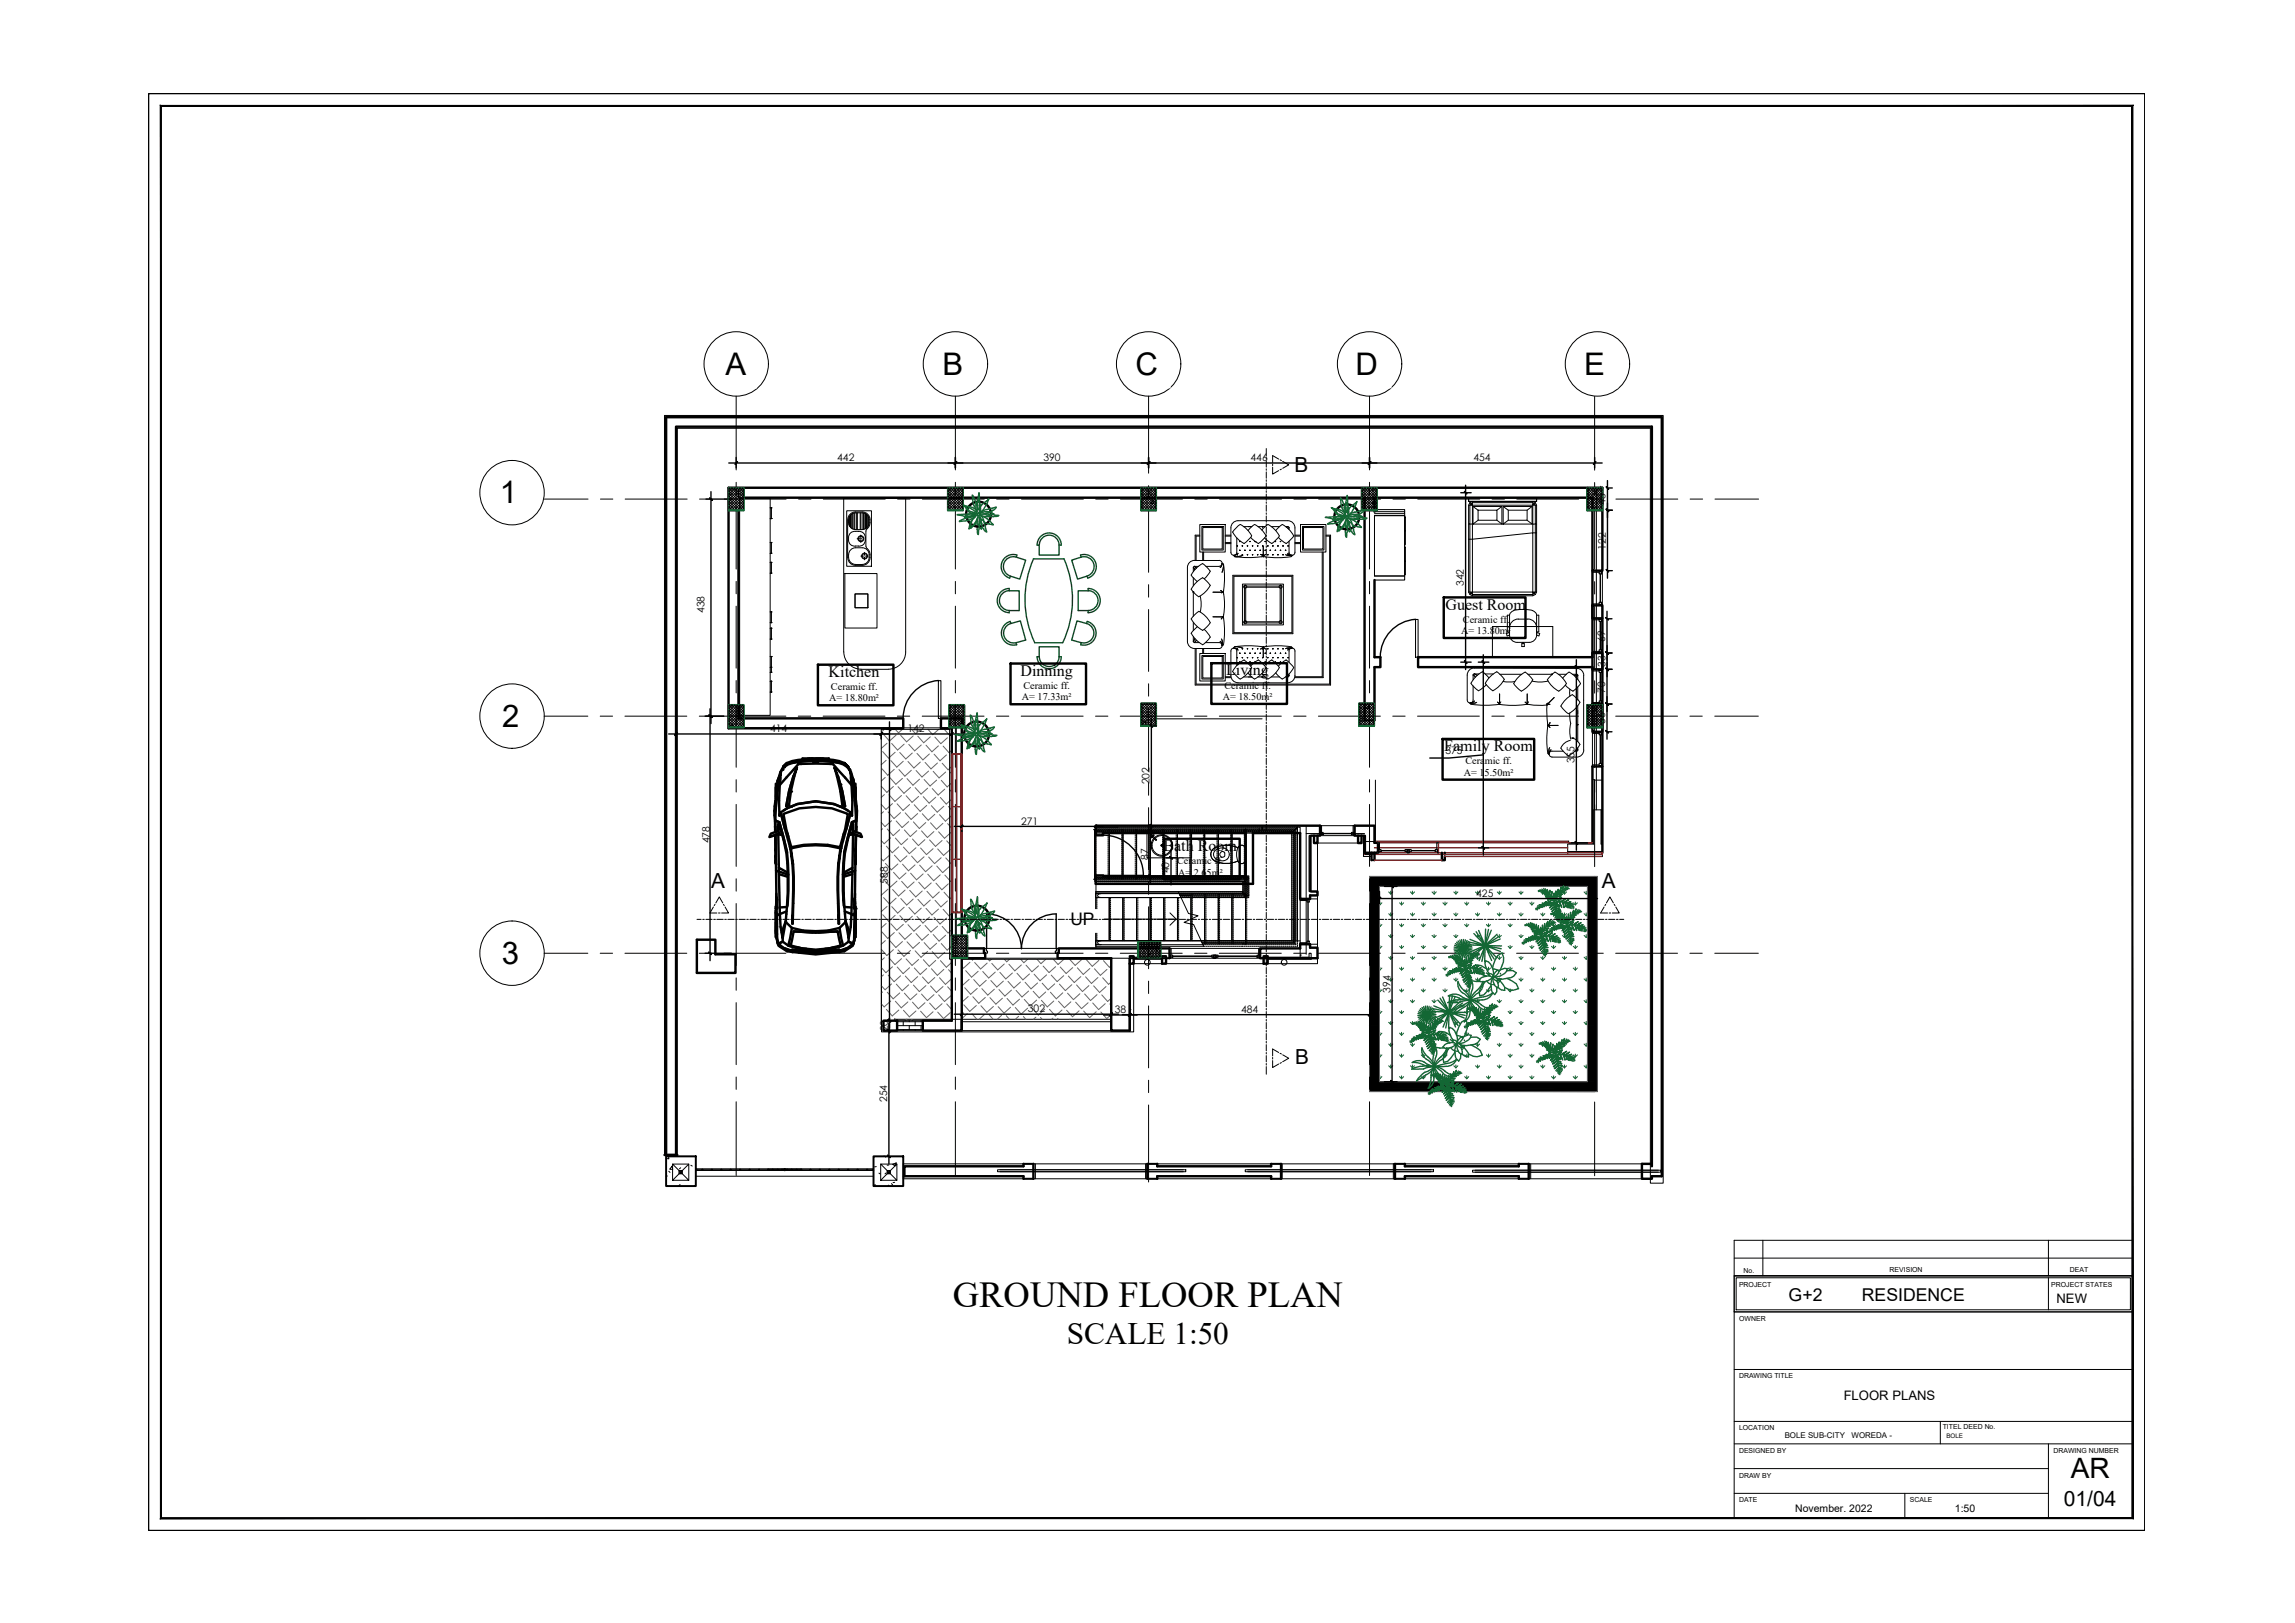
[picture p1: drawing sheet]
<svg xmlns="http://www.w3.org/2000/svg" width="420mm" height="297mm" viewBox="0 0 420 297" stroke-linecap="round" stroke-linejoin="round" font-family="sans-serif">
<defs><g id="words">
<text font-size="6.7" x="174.4" y="239.1">GROUND FLOOR PLAN</text>
<g font-size="5.7">
<text x="132.8" y="68.6">A</text>
<text x="172.5" y="68.6">B</text>
<text x="207.9" y="68.6">C</text>
<text x="248.2" y="68.6">D</text>
<text x="290" y="68.6">E</text>
<text x="91.5" y="92.1">1</text>
<text x="91.9" y="133">2</text>
<text x="91.9" y="176.4">3</text>
<text x="195.3" y="246">SCALE 1:50</text>
</g>
<text font-size="5.1" x="379.1" y="270.5">AR</text>
<text font-size="3.9" x="377.9" y="275.6">01/04</text>
<g font-size="3.8">
<text x="237" y="86.3">B</text>
<text x="130.2" y="162.5">A</text>
<text x="293.3" y="162.5">A</text>
<text x="237.1" y="194.8">B</text>
</g>
<g font-size="3.2">
<text x="196" y="169.3">UP</text>
<text x="327.5" y="238">G+2</text>
<text x="340.9" y="238">RESIDENCE</text>
</g>
<g font-size="2.9">
<text x="264.7" y="111.6">Guest Room</text>
<text x="151.7" y="123.9">Kitchen</text>
<text x="186.8" y="123.7">Dinning</text>
<text x="224.5" y="123.6">Living</text>
<text x="264.4" y="137.5">Family Room</text>
<text x="213" y="155.8">Bath Room</text>
</g>
<g font-size="2.4">
<text x="376.5" y="238.5">NEW</text>
<text x="337.5" y="256.2">FLOOR PLANS</text>
</g>
<g font-size="1.9">
<text x="153.3" y="84.4">442</text>
<text x="191" y="84.4">390</text>
<text x="228.9" y="84.4">446</text>
<text x="269.8" y="84.4">454</text>
<text x="293.9" y="92.4" transform="rotate(-90 293.9 92.4)">45</text>
<text x="294" y="100.6" transform="rotate(-90 294 100.6)">122</text>
<text x="268" y="107.3" transform="rotate(-90 268 107.3)">342</text>
<text x="129" y="112.2" transform="rotate(-90 129 112.2)">438</text>
<text x="267.8" y="114">Ceramic ff.</text>
<text x="267.5" y="116.1">A= 13.80m²</text>
<text x="293.9" y="117.4" transform="rotate(-90 293.9 117.4)">69</text>
<text x="293.9" y="122.1" transform="rotate(-90 293.9 122.1)">33</text>
<text x="151.8" y="128.4">A= 18.80m²</text>
<text x="152.1" y="126.3">Ceramic ff.</text>
<text x="187.1" y="128.2">A= 17.33m²</text>
<text x="187.4" y="126.1">Ceramic ff.</text>
<text x="223.8" y="128.1">A= 18.50m²</text>
<text x="224.2" y="126">Ceramic ff.</text>
<text x="293.9" y="126.8" transform="rotate(-90 293.9 126.8)">70</text>
<text x="141" y="134">414</text>
<text x="166.1" y="134">142</text>
<text x="293.9" y="132.4" transform="rotate(-90 293.9 132.4)">56</text>
<text x="210.5" y="143.5" transform="rotate(-90 210.5 143.5)">202</text>
<text x="264.6" y="138">375</text>
<text x="268" y="142">A= 15.50m²</text>
<text x="268.3" y="139.9">Ceramic ff.</text>
<text x="288.3" y="139.7" transform="rotate(-90 288.3 139.7)">355</text>
<text x="129.9" y="154.3" transform="rotate(-90 129.9 154.3)">478</text>
<text x="187" y="150.9">271</text>
<text x="162.5" y="161.7" transform="rotate(-90 162.5 161.7)">588</text>
<text x="210.3" y="157.4" transform="rotate(-90 210.3 157.4)">87</text>
<text x="214.1" y="159.8" transform="rotate(-90 214.1 159.8)">40</text>
<text x="215.5" y="158.1">Ceramic ff.</text>
<text x="215.7" y="160.2">A= 2.65m²</text>
<text x="270.3" y="164.1">425</text>
<text x="188.2" y="185.3">302</text>
<text x="204.1" y="185.4">38</text>
<text x="227.2" y="185.4">484</text>
<text x="254.5" y="181.7" transform="rotate(-90 254.5 181.7)">394</text>
<text x="162.5" y="188.8" transform="rotate(-90 162.5 188.8)">20</text>
<text x="162.4" y="201.7" transform="rotate(-90 162.4 201.7)">254</text>
<text x="328.7" y="276.7">November. 2022</text>
<text x="357.9" y="276.7">1:50</text>
</g>
<g font-size="1.4">
<text x="326.7" y="263.1">BOLE SUB-CITY</text>
<text x="339" y="263.1">WOREDA -</text>
</g>
<g font-size="1.3">
<text x="319.2" y="232.9">No.</text>
<text x="345.9" y="232.8">REVISION</text>
<text x="379" y="232.8">DEAT</text>
<text x="318.4" y="235.5">PROJECT</text>
<text x="375.5" y="235.5">PROJECT STATES</text>
<text x="318.4" y="241.7">OWNER</text>
<text x="318.4" y="252.3">DRAWING TITLE</text>
<text x="318.4" y="261.8">LOCATION</text>
<text x="355.7" y="261.5">TITEL DEED No.</text>
<text x="318.4" y="265.9">DESIGNED BY</text>
<text x="375.9" y="265.9">DRAWING NUMBER</text>
<text x="318.4" y="270.4">DRAW BY</text>
<text x="318.4" y="275">DATE</text>
<text x="349.7" y="274.9">SCALE</text>
</g>
<text font-size="1.1" x="356.3" y="263.2">BOLE</text>
</g></defs>
<!-- layer: A-WALL -->
<g fill="none" stroke="#000" stroke-width=".18">
<path d="M135.2 89.3v1.8h1M249.8 91.1h1.8M293.4 104.4v6.4M248.8 131.5h1M291.5 129h1.8v4.1h-1.8M291.5 133.9v6.4M241.2 154.3h7.4M241.7 152.9h6.3M241.7 151.1h6.3M249.8 154h1.8M249.8 156.3h1.8M291.9 142.8h1.5"/>
<path d="M293.1 148.2v6.3h.3M293.4 148.2h-1.6v6.3h-4.8v1.3h6.4M174.3 173.7v.8M176.1 173.6h17.7M180.4 175.4h50.3M206.8 175v.4M213.5 176.4h17.8M214.1 173.6h16.6M214.1 175h8.1M222.6 175h8M230.6 173.6v1.8M238 164.5v8.3"/>
<path d="M238 173.6v1.8M239.8 172.8h1.4M239.8 164.5h1.4M241.2 163.9v9.5M164.2 186.8h4.7M164.2 188.6h4.7"/>
</g>
<!-- layer: A-GLAZ -->
<path d="M222 175.4h.4M222.2 174.8h.4v.6h-.4z" fill="none" stroke="#000" stroke-width=".18"/>
<!-- layer: A-FLOR -->
<g fill="none" stroke="#000" stroke-width=".18">
<path d="M133.7 89.7h.1M292.3 89.5v58.7M293.1 89v.3M133.4 133.1h.3M133.4 132.4h.3M135.5 133.2h39.6v39.6M161.7 133.3v.2M211.2 131.6h19.9M293.2 129v4.1M200.6 152.4v7.9M204.6 151.4h33.4v1.1M239.1 151.1v23.6"/>
<path d="M239.1 152.6h10.7M241.2 154.3v8.9M251.8 142.8v11.2M287.2 154v.4h4.6M291.5 142.7h.4v5.5M293.2 148.2v6.3M174.3 175.6h-.5v-42.1h-12.5v53.5h.4M174.9 174.7v.6h1.2M176.1 175.6h27.3M200.6 161.4v12.2M202 160.3h26M207.5 176.4h5.3"/>
<path d="M241.2 175.4v1h-9.1M175.9 188.6h27.5M176.1 187h27.3M121.7 211.4v-135.4h182.8v140.5h-2.4v-138.1h-178.1v133M121.9 211.4v.2M127.4 215.3h32.5M165.4 215.3h.2M189.6 213v2.7M209.7 213v2.7M234.7 213v2.7M255.1 213v2.7M280.2 213v2.7"/>
<path d="M300.6 213h-135.2v2.7h135.2"/>
</g>
<!-- layer: 0 -->
<g fill="none" stroke="#991b1e" stroke-width=".25">
<path d="M174.3 138h1.8v29h-1.8zM174.3 138h1.7v29h-1.7zM174.4 138h1.5v29h-1.5zM175.2 138v29M174.3 147.6h1.8M174.3 157.3h1.8M249.8 156.4h43.6M251.6 155.2h35.4M251.6 157.4h12.4M251.8 154h35.4M252.3 154.2h11M252.3 156.1h5.3"/>
<path d="M258 156.1h5.3M264.5 156.7h28.9M291.5 154.2h-28.2v1.9h30.1"/>
</g>
<!-- layer: S-STRS -->
<g fill="none" stroke="#000" stroke-width=".18">
<path d="M200.2 151.8h.3M200.4 151.8v9.1M200.5 151.8v9.1h-.3M200.5 151.8h.1M203.1 152.4v7.9M204.6 151.4h-4v.3M205.6 152.4v7.9M208.1 152.4v7.9M210.6 152.4v7.9M213.1 152.4v7.9M215.6 152.4v7.9M218 152.4v7.9"/>
<path d="M220.5 152.4v7.9M223 152.4v7.9M225.5 152.4v7.9M228 152.4v7.9M231.1 151.4v.3M237.5 151.4l-.3 .3 .3-.3-.3 .3 .3-.3v20.8zM200.5 160.9h.1M200.6 161v.4h27.3h-27.3M200.6 164.3v7.9M200.6 172.9v.3h19.8M200.6 163.2h26.9v.3M200.8 164.3v.2"/>
<path d="M200.8 164.7v.2M200.8 165v.3M200.8 165.4v.2M200.8 165.8v.2M200.8 166.1v.2M200.8 166.5v.2M200.8 166.8v.3M200.8 167.2v.2M200.8 167.6v.2M200.8 167.9v.2M200.8 168.3v.2M200.8 168.6v.3"/>
<path d="M200.8 169v.2M200.8 169.4v.2M200.8 169.7v.2M200.8 170.1v.2M200.8 170.4v.3M200.8 170.8v.2M200.8 171.2v.2M200.8 171.5v.2M200.8 171.9v.3M203.1 164.3v7.9M203.3 164.3v.2M203.3 164.7v.2"/>
<path d="M203.3 165v.3M203.3 165.4v.2M203.3 165.8v.2M203.3 166.1v.2M203.3 166.5v.2M203.3 166.8v.3M203.3 167.2v.2M203.3 167.6v.2M203.3 167.9v.2M203.3 168.3v.2M203.3 168.6v.3M203.3 169v.2"/>
<path d="M203.3 169.4v.2M203.3 169.7v.2M203.3 170.1v.2M203.3 170.4v.3M203.3 170.8v.2M203.3 171.2v.2M203.3 171.5v.2M203.3 171.9v.3M205.6 164.3v7.9M205.8 164.3v.2M205.8 164.7v.2M205.8 165v.3"/>
<path d="M205.8 165.4v.2M205.8 165.8v.2M205.8 166.1v.2M205.8 166.5v.2M205.8 166.8v.3M205.8 167.2v.2M205.8 167.6v.2M205.8 167.9v.2M205.8 168.3v.2M205.8 168.6v.3M205.8 169v.2M205.8 169.4v.2"/>
<path d="M205.8 169.7v.2M205.8 170.1v.2M205.8 170.4v.3M205.8 170.8v.2M205.8 171.2v.2M205.8 171.5v.2M205.8 171.9v.3M208.1 164.3v7.9M208.3 164.3v.2M208.3 164.7v.2M208.3 165v.3M208.3 165.4v.2"/>
<path d="M208.3 165.8v.2M208.3 166.1v.2M208.3 166.5v.2M208.3 166.8v.3M208.3 167.2v.2M208.3 167.6v.2M208.3 167.9v.2M208.3 168.3v.2M208.3 168.6v.3M208.3 169v.2M208.3 169.4v.2M208.3 169.7v.2"/>
<path d="M208.3 170.1v.2M208.3 170.4v.3M208.3 170.8v.2M208.3 171.2v.2M208.3 171.5v.2M208.3 171.9v.3M210.6 164.3v7.9M210.8 164.3v.2M210.8 164.7v.2M210.8 165v.3M210.8 165.4v.2M210.8 165.8v.2"/>
<path d="M210.8 166.1v.2M210.8 166.5v.2M210.8 166.8v.3M210.8 167.2v.2M210.8 167.6v.2M210.8 167.9v.2M210.8 168.3v.2M210.8 168.6v.3M210.8 169v.2M210.8 169.4v.2M210.8 169.7v.2M210.8 170.1v.2"/>
<path d="M210.8 170.4v.3M210.8 170.8v.2M210.8 171.2v.2M210.8 171.5v.2M210.8 171.9v.3M213.1 164.3v7.9M213.3 164.3v.2M213.3 164.7v.2M213.3 165v.3M213.3 165.4v.2M213.3 165.8v.2M213.3 166.1v.2"/>
<path d="M213.3 166.5v.2M213.3 166.8v.3M213.3 167.2v.2M213.3 167.6v.2M213.3 167.9v.2M213.3 168.3v.2M213.3 168.6v.3M213.3 169v.2M213.3 169.4v.2M213.3 169.7v.2M213.3 170.1v.2M213.3 170.4v.3"/>
<path d="M213.3 170.8v.2M213.3 171.2v.2M213.3 171.5v.2M213.3 171.9v.3M215.6 164.3v7.9M215.7 163.2h-15.1v.3M215.8 164.3v.2M215.8 164.7v.2M215.8 165v.3M215.8 165.4v.2M215.8 165.8v.2M215.8 166.1v.2"/>
<path d="M215.8 166.5v.2M215.8 166.8v.3M215.8 167.2v.2M215.8 167.6v.2M215.8 167.9v.2M215.8 168.3v.2M215.8 168.6v.3M215.8 169v.2M215.8 169.4v.2M215.8 169.7v.2M215.8 170.1v.2M215.8 170.4v.3"/>
<path d="M215.8 170.8v.2M215.8 171.2v.2M215.8 171.5v.2M215.8 171.9v.3M218 164.3v7.9M218.3 167.4v.1M218.3 167.6v.2M218.3 168v.1M218.3 169.2v.1M218.3 169.5v.2M218.3 169.8v.3M218.3 170.2v.2"/>
<path d="M218.3 170.6v.2M218.3 170.9v.2M218.3 171.3v.2M218.3 171.6v.3M218.3 172v.2M220.5 164.3v7.9M223 164.3v7.9M225.5 164.3v7.9M227.6 161.4v2.1v-.3h-.1M228 164.3v7.9"/>
</g>
<path d="M200.6 161v.4" fill="none" stroke="#000" stroke-width=".44"/>
<!-- layer: A-FLOR-HRAL -->
<g fill="none" stroke="#000" stroke-width=".18">
<path d="M200.6 151.9v.4l.1 .1M200.6 151.7v.7h35.9M200.6 151.7h36.6M200.6 151.7v.1M200.6 152v.2M200.9 152.4h.2M201.2 152.4h.3M201.6 152.4h.2M202 152.4h.2M202.3 152.4h.2M202.7 152.4h.2M203 152.4h.2"/>
<path d="M203.4 152.4h.2M203.8 152.4h.2M204.1 152.4h.2M204.5 152.4h.2M204.8 152.4h.2M205.2 152.4h.2M205.6 152.4h.2M205.9 152.4h.2M206.3 152.4h.2M206.6 152.4h.2M207 152.4h.2M207.4 152.4h.2"/>
<path d="M207.7 152.4h.2M208.1 152.4h.2M208.4 152.4h.2M208.8 152.4h.2M209.2 152.4h.2M209.5 152.4h.2M209.9 152.4h.2M210.2 152.4h.2M210.6 152.4h.2M211 152.4h.2M211.3 152.4h.2M211.7 152.4h.2"/>
<path d="M212 152.4h.2M212.4 152.4h.2M212.8 152.4h.2M213.1 152.4h.2M213.5 152.4h.2M213.8 152.4h.2M214.2 152.4h.2M214.6 152.4h.2M214.9 152.4h.2M215.3 152.4h.2M215.6 152.4h.2M216 152.4h.2"/>
<path d="M216.4 152.4h.2M216.7 152.4h.2M217.1 152.4h.2M217.4 152.4h.2M217.8 152.4h.2M218.2 152.4h.2M218.5 152.4h.2M218.9 152.4h.2M219.2 152.4h.2M219.6 152.4h.2M219.9 152.4h.3M220.3 152.4h.2"/>
<path d="M220.7 152.4h.2M221 152.4h.2M221.4 152.4h.2M221.7 152.4h.3M222.1 152.4h.2M222.5 152.4h.2M222.8 152.4h.2M223.2 152.4h.2M223.5 152.4h.3M223.9 152.4h.2M224.3 152.4h.2M224.6 152.4h.2"/>
<path d="M225 152.4h.2M225.3 152.4h.3M225.7 152.4h.2M226.1 152.4h.2M226.4 152.4h.2M226.8 152.4h.2M227.1 152.4h.3M227.5 152.4h.2M227.9 152.4h.2M228.2 152.4h.2M228.6 152.4h.2M228.9 152.4h.3"/>
<path d="M229.3 152.4h.2M229.7 152.4h.2M230 152.4h.2M230.4 152.4h.3M230.5 151.7v.7M230.9 152.4h.2M231.3 152.4h.2M231.6 152.4h.2M232 152.4h.2M232.3 152.4h.2M232.7 152.4h.2M233.1 152.4h.2"/>
<path d="M233.4 152.4h.2M233.8 152.4h.2M234.1 152.4h.2M234.5 152.4h.2M234.9 152.4h.2M235.2 152.4h.2M235.6 152.4h.2M235.9 152.4h.2M236.3 152.4h.2M236.5 152.4v19.8M237.2 151.7l-.7 .7M237.2 151.7v20.5"/>
<path d="M200.6 160.5v.6M200.6 160.3h27.6a.37 .37 0 0 1 .3 .4 .37 .37 0 0 1-.3 .3l-27.6 .1M200.6 160.3v.7M200.6 172.3v.4M200.6 163.7v.4M200.6 163.5h1l-.4 .1-.3 .3 .3 .3 .4 .1M200.6 163.5v.8h27.4v-.1M200.6 163.5h.1M200.6 163.5h27.4v.1M200.6 160.3v.1M200.6 160.6v.2M200.6 172.9h19.9"/>
<path d="M200.6 172.2h35.9M208.4 172.9h4M215.9 163.5l.3 .8M216 163.9h2h-2M219.9 172.2l.3 .7M220.1 172.2h-19.5h1h-.4l-.3 .3 .3 .3 .4 .1h-1v-.7M220.2 172.2h.3M220.6 172.9h.2M220.6 172.2h.2M221 172.9h.2M221 172.2h.2M221.3 172.9h.2"/>
<path d="M221.3 172.2h.2M221.7 172.9h.2M221.7 172.2h.2M222 172.9h.3M222 172.2h.3M222.4 172.9h.2M222.4 172.2h.2M222.8 172.9h.2M222.8 172.2h.2M223.1 172.9h.2M223.1 172.2h.3M223.5 172.9h.2"/>
<path d="M223.5 172.2h.2M223.8 172.9h.3M223.8 172.2h.3M224.2 172.9h.2M224.2 172.2h.2M224.6 172.9h.2M224.6 172.2h.2M224.9 172.9h.2M224.9 172.2h.3M225.3 172.9h.2M225.3 172.2h.2M225.6 172.9h.3"/>
<path d="M225.6 172.2h.3M226 172.9h.2M226 172.2h.2M226.4 172.9h.2M226.4 172.2h.2M226.7 172.9h.2M226.7 172.2h.3M227.1 172.9h.2M227.1 172.2h.2M227.4 172.9h.3M227.4 172.2h.3M227.8 172.9h.4"/>
<path d="M227.8 172.2h.4M227.9 163.5v.8M227.9 161v3.3M227.9 163.9h.1M228 172.2h.1M228 163.8v.2M228.1 163.9h.3M228.4 160.3h.2v.3M228.4 172.2h.2M228.4 172.9h.2M228.5 160.5l.1 .2-.1 .2M228.5 163.9h.1"/>
<path d="M228.6 160.7v3.6h-.7M228.7 172.2h.2M228.8 172.9h.2M229.1 172.2h.2M229.1 172.9h.2M229.5 172.2h.2M229.5 172.9h.2M229.8 172.2h.2M229.8 172.9h.2M230.2 172.2h.2M230.2 172.9h.2M230.5 172.2h.2"/>
<path d="M230.6 172.9h.2M230.9 172.2h.2M230.9 172.9h.2M231.3 172.2h.2M231.3 172.9h.2M231.6 172.2h.2M231.6 172.9h.2M232 172.2h.2M232 172.9h.2M232.3 172.2h.2M232.4 172.9h.2M232.7 172.2h.2"/>
<path d="M232.7 172.9h.2M233.1 172.2h.2M233.1 172.9h.2M233.4 172.2h.2M233.4 172.9h.2M233.8 172.2h.2M233.8 172.9h.2M234.1 172.2h.2M234.2 172.9h.2M234.5 172.2h.2M234.5 172.9h.2M234.9 172.2h.2"/>
<path d="M234.9 172.9h.2M235.2 172.2h.2M235.2 172.9h.2M235.6 172.2h.2M235.6 172.9h.2M235.9 172.2h.2M236 172.9h.2M236.3 172.2h.2M236.3 172.9h.2M236.5 172.2h.1M236.7 172.9h.2M237.2 172.3v.2"/>
<path d="M237.2 172.6v.3h-.2"/>
</g>
<!-- layer: A-CLNG -->
<path d="M249.8 156.3v.1M287 155.8v.6M161.4 174.7v14.2h46.1v-13.5M163.7 186.5h39.7" fill="none" stroke="#000" stroke-width=".18"/>
<!-- layer: I-WALL -->
<path d="M251.6 93.3h5.6v.3M251.6 93.6h5.6v.8M251.6 94h5.6M257.2 105.4v.8h-5.6M251.1 156.4h-1.1v-3.5h-.4v3.8h1.5M293.4 156.4v.3M207.5 175.6h5.3M207.5 175.2h5.3M232.1 175.2h7.6v-.7h.3v1.1h-7.9M239.8 163.2h-.1v-10.3h.3v10.3" fill="none" stroke="#000" stroke-width=".19"/>
<!-- layer: G-IMPT -->
<g fill="none" stroke="#000" stroke-width=".18">
<path d="M251.6 94.4h5.6v11h-5.6zM257.2 97.1v2.5M257.2 94.6v.1M257.2 97.1v.1v-.1M257.2 94.7v-.1v2.5M257.2 99.6v.1M257.2 97.1h.1M257.2 94.7v2.4M268.9 92.5h.2l.2-.3 .3 .3h-.5v3.4h-.2M268.9 98.7l11.7-1.2v10.9M268.9 91.1v.7v-.7h12.4v.7h-12.4h12.4v-.7zM268.9 98.7v9.7"/>
<path d="M269.1 92l-.2 .5v6.2M269.1 92l.5-.2v.2l-.3 .2zM269.6 92.5h11.5v3.4h.2M269.6 92.5v3.4h-.5v12.5h.5l-.3 .2 .3 .2v.2M269.7 92.7h5.3v3.2h-5.3zM269.7 92.7l.9 .7M269.7 95.9h-.1v12.5M270.6 93.4h3.5v1.8h-3.5zM270.6 95.2l-.9 .7M274.1 95.2l.9 .7h.2M275 92.7l-.9 .7M275.2 92.7h5.3v3.2h-5.3z"/>
<path d="M275.2 92.7l.9 .7h3.5M276.1 93.4v1.8M280.5 92.7l-.9 .7v1.8h-3.5l-.9 .7M280.6 92.5v3.4l-1-.7M280.8 92.2l-.2 .3v-.5h-11v.5M280.8 92.2l.3 .3h.2M281.1 92l.2 .5v15.9M281.1 92l-.5-.2v.2l.2 .2M281.1 92l-.3 .2M281.3 97.5h-.7v-1.6h.5v12.5h.2M257.2 102.7h.1M257.2 100.1v.1"/>
<path d="M257.2 102.7v2.4M257.2 100.2v-.1v2.6M257.2 105.1v.1M257.2 100.2v2.5M268.9 108.4l.2 .4 .5 .2h11l.5-.2 .2-.4M268.9 108.4h.2l.2 .2-.2 .2M269.6 108.4v.4h11v-.4l.2 .2 .3-.2h-.5M269.6 108.4h11M281.1 108.8l-.3-.2-.2 .2v.2"/>
</g>
<!-- layer: S-BEAM -->
<path d="M200.6 172.2h37.4M208.4 173.6v-1.1h4v1.1M238.2 174.7v.2h-.2" fill="none" stroke="#000" stroke-width=".18"/>
<!-- layer: A-WALL -->
<g fill="none" stroke="#000" stroke-width=".44">
<path d="M123.8 78.2v133.2M123.8 78.1h178.6v135.4M135.2 93.4v38.1h30.2v1.8h-32v-44h160v15.1h-1.9v-13.3h-39.9v2.5M136.2 91.1h113.6v40.7M251.6 106.2v14.1h1.1v1.8h-1.1v9.7M291.5 110.8h1.9v2.4h-1.9zM291.5 119.5h1.9v3h-1.9v-.4h-31.9v-1.8h31.9M291.5 104.4v24.4M293.4 113.2v27.1M291.5 128.8h1.9v5.1h-1.9zM240 152.9h1.7v-1.8h-41.1v1.8h1.4v-.4h26v7.9h-26v-.2h-1.4v1.6h28.8v-9.3h8.6v12h1.8v-.6h1.4v-.7h-1.2M240.6 152.9v1.4h.6v-1.4"/>
<path d="M248.6 152.9v1.4h.7v-1.4M249.6 152.9h-1.6v-1.8h3.6v3.1h.7v1.9h-2.5v-3.2M251.1 156.1v1.3M251.6 156.1v1.3M264 156.1v1.3h.5v-.7M264.5 156.1v.3M291.5 154.2v-13.9h1.9v15.8M127.6 172h3.4v2.7h3.6v3.4h-7zM174.3 174.5v12.3h-5.4v1.8h7.2v-1.8M176.1 171.2v-39.7h-3.8v1.8h2v40.4M177.1 173.6h3v.8M180.4 174.4v1h-4.3v12.9"/>
<path d="M193.6 174.4v1h9.8v13.2h3.4v-13.2M193.8 174.4v-.8h20.3v1.8M206.8 175h.7v.2M207.5 175.6v.8h-.7M212.8 175h.7v1.4h-.7v-.8M230.7 173.6h7.3v-.8h1.8v.6h1.4v2h-10.5zM232.1 175h-.8v1.4h.8v-.8M161.7 186.8h2.5v1.8h-2.5zM121.7 211.4h2.3M121.9 211.4v-135h182.3v138.9h-1.8v.4h-1.8v-2.7h1.8M187.4 213v.5h-21.8v1.8h21.8v.4M189.2 213v2.7"/>
<path d="M210 213v2.7M211.9 215.7v-.4h20.8v.4M211.9 213v.5h20.8v-.5M234.5 213v2.7M255.4 213v2.7M257.2 215.7v-.4h20.9v.4M257.2 213v.5h20.9v-.5M279.9 213v2.7"/>
</g>
<!-- layer: E-LITE-EQPM -->
<g fill="none" stroke="#000" stroke-width=".18">
<path d="M123.1 216l1.2-1.2h.6l1.2 1.2zM123.1 213v3M124.3 214.3v.5v-.5h.6l-.3 .2zM124.6 214.5h.1M124.6 214.5l-.3 .3h.6v-.5l1.2-1.3v3M126.1 213h-3l1.2 1.3h.6v.5l-.3-.3M161.2 216l1.2-1.2h.6l1.2 1.2zM161.2 213v3M162.4 214.3v.5v-.5h.6l-.3 .3zM162.7 214.5h.1M162.7 214.5l-.3 .3h.6v-.5l1.2-1.3v3M164.2 213h-3l1.2 1.3h.6v.5l-.3-.3"/>
<circle cx="210.1" cy="176.1" r=".52"/>
<circle cx="235.1" cy="176.1" r=".52"/>
</g>
<!-- layer: Wall -->
<g fill="none" stroke="#636466" stroke-width=".18">
<path d="M161.6 137.5l1.1 1.3 1.2-1.1M161.8 134.4l1 1.2 1.2-1.1M161.9 133.5l-.6 .4M162.2 139.2l-.9 .8M162.4 136l-1.1 1M163.1 139.2l1.1 1.2 1.2-1.1M163.2 136.1l1.1 1.2 1.2-1.1M163.9 133.5l.6 .6 .7-.6M164.7 137.7l1.1 1.2 1.2-1.1M164.9 134.6l1.1 1.2 1.2-1.1M166.2 139.4l1.1 1.2 1.2-1.1M166.4 136.2l1.1 1.2 1.2-1.1"/>
<path d="M166.9 133.5l.7 .8 .9-.8M167.9 137.9l1.1 1.2 1.1-1.1M168 134.7l1.1 1.2 1.2-1M169.4 139.5l1 1.2 1.2-1.1M169.5 136.4l1.1 1.2 1.2-1.1M169.9 133.5l.9 1 1.1-1M171 138l1.1 1.2 1.2-1M171.2 134.9l1 1.2 1.2-1.1M172.5 139.7l1.1 1.2 .7-.6M172.7 136.6l1 1.2 .6-.5M172.9 133.5l1 1.1 .4-.3M174.1 138.2l.2 .1"/>
<path d="M161.3 143.9l1.1 1.1 1.2-1.1M161.4 154.8l-.1 .1M161.4 140.7l1.1 1.2 1.2-1.1M161.6 151.7l-.3 .2M161.7 148.6l-.4 .3M161.9 145.4l-.6 .5M162.1 142.3l-.8 .6M162.1 158l1.1 1.2 1.2-1.1M162.3 154.9l1.1 1.2 1.1-1.1M162.4 151.7l1.1 1.2 1.2-1M162.6 148.6l1.1 1.2 1.2-1.1M162.7 159.6l-1.2 1.1-.2-.2"/>
<path d="M162.8 145.5l1 1.2 1.2-1.1M162.9 156.5l-1.2 1.1-.4-.4M162.9 142.3l1.1 1.2 1.2-1M163.1 153.3l-1.2 1.1-.6-.6M163.2 150.2l-1.2 1.1-.7-.8M163.4 147.1l-1.2 1.1-.9-1M163.6 159.6l1.1 1.3 1.2-1.1M163.8 156.5l1 1.2 1.2-1.1M163.9 153.4l1.1 1.2 1.2-1.1M164.1 150.2l1 1.3 1.3-1.1M164.2 147.1l1.1 1.2 1.2-1.1M164.4 144l1.1 1.2 1.2-1.1"/>
<path d="M164.6 140.9l1.1 1.2 1.1-1.1M165.2 158.2l1.1 1.2 1.2-1.1M165.4 155l1.1 1.2 1.2-1M165.6 151.9l1.1 1.2 1.1-1.1M165.7 148.8l1.1 1.2 1.2-1.1M165.9 145.6l1.1 1.2 1.2-1M166.1 142.5l1 1.2 1.2-1.1M166.7 159.8l1.1 1.2 1.2-1.1M166.9 156.7l1.1 1.2 1.2-1.1M167.1 153.6l1 1.2 1.2-1.1M167.2 150.4l1.1 1.2 1.2-1.1M167.4 147.3l1.1 1.2 1.2-1.1"/>
<path d="M167.5 144.2l1.1 1.1 1.2-1M167.7 141l1.1 1.2 1.2-1.1M168.4 158.3l1 1.2 1.3-1M168.5 155.2l1.1 1.2 1.2-1.1M168.7 152.1l1.1 1.2 1.2-1.1M168.9 148.9l1 1.2 1.2-1.1M169 145.8l1.1 1.2 1.2-1.1M169.2 142.7l1.1 1.2 1.2-1.1M169.8 160l1.1 1.2 1.2-1.1M170 156.9l1.1 1.2 1.2-1.1M170.2 153.7l1.1 1.2 1.2-1.1M170.4 150.6l1 1.2 1.2-1.1"/>
<path d="M170.5 147.5l1.1 1.1 1.2-1M170.7 144.3l1.1 1.2 1.2-1.1M170.8 141.2l1.1 1.2 1.2-1.1M171.5 158.5l1.1 1.2 1.2-1.1M171.7 155.4l1 1.2 1.3-1.1M171.8 152.2l1.1 1.2 1.2-1.1M172 149.1l1.1 1.2 1.2-1.1M172.2 146l1 1.2 1.1-1M172.3 142.8l1.1 1.2 .9-.7M173.2 157l1 1.2M173.3 153.9l1 1M173.5 150.7l.8 .9"/>
<path d="M173.6 147.6l.7 .7M173.8 144.5l.5 .5M174 141.3l.3 .4M174.2 158.2h.1M161.3 173.7l1.1 1.2 1.2-1.1M161.4 170.5l1.1 1.3 1.2-1.1M161.6 167.4l1.1 1.2 1.2-1.1M161.7 178.4l-.4 .4M161.8 164.3l1.1 1.2 1.1-1.1M161.9 175.3l-.6 .5M161.9 161.1l1.1 1.2 1.2-1M162.1 172.2l-.8 .6"/>
<path d="M162.2 169l-.9 .8M162.4 165.9l-1.1 .9M162.6 162.7l-1.3 1.1M162.6 178.5l1.1 1.2 1.2-1.1M162.8 175.3l1 1.2 1.2-1M162.9 172.2l1.1 1.2 1.2-1.1M163.1 169.1l1.1 1.2 1.2-1.1M163.3 165.9l1 1.2 1.2-1.1M163.4 176.9l-1.2 1.1-.9-.9M163.4 162.8l1.1 1.2 1.2-1.1M164.3 177l1 1.2 1.2-1.1M164.4 173.8l1.1 1.2 1.2-1"/>
<path d="M164.6 170.7l1.1 1.2 1.2-1.1M164.7 167.6l1.1 1.2 1.2-1.1M164.9 164.5l1.1 1.1 1.2-1M165.1 161.3l1 1.2 1.3-1.1M165.7 178.6l1.1 1.2 1.2-1.1M165.9 175.5l1.1 1.2 1.2-1.1M166.1 172.4l1 1.2 1.2-1.1M166.2 169.2l1.1 1.2 1.2-1.1M166.4 166.1l1.1 1.2 1.2-1.1M166.5 162.9l1.1 1.3 1.2-1.1M167.4 177.2l1.1 1.1 1.2-1M167.5 174l1.1 1.2 1.2-1.1"/>
<path d="M167.7 170.9l1.1 1.2 1.2-1.1M167.9 167.7l1.1 1.2 1.2-1M168 164.6l1.1 1.2 1.2-1.1M168.2 161.5l1.1 1.2 1.2-1.1M168.9 178.8l1.1 1.2 1.1-1.1M169 175.6l1.1 1.3 1.2-1.1M169.2 172.5l1.1 1.2 1.2-1.1M169.4 169.4l1 1.2 1.2-1.1M169.5 166.3l1.1 1.2 1.2-1.1M169.7 163.1l1.1 1.2 1.2-1.1M170.5 177.3l1.1 1.2 1.2-1.1M170.7 174.2l1.1 1.2 1.2-1.1"/>
<path d="M170.8 171l1.1 1.2 1.2-1M171 167.9l1.1 1.2 1.2-1.1M171.2 164.8l1.1 1.2 1.1-1.1M171.4 161.6l1 1.2 1.2-1M172 179l1.1 1.2 1.2-1.1M172.2 175.8l1.1 1.2 1-.9M172.3 172.7l1.1 1.2 .9-.8M172.5 169.6l1.1 1.2 .7-.7M172.7 166.4l1 1.2 .6-.4M172.8 163.3l1.1 1.2 .4-.3M173 160.2l1.1 1.1 .2-.1M173.7 177.5l.6 .6"/>
<path d="M173.8 174.3l.5 .5M174 171.2l.3 .3M174.1 168.1l.2 .1M176.8 177.6l1.1 1.2 1.2-1M177.4 179.2l-1.2 1.1-.1-.1M177.6 176.1l-1.2 1.1-.3-.4M177.9 175.6l.1 .1 .2-.1M178.3 179.3l1.1 1.2 1.2-1.1M178.4 176.2l1.1 1.1 1.2-1M179.9 177.8l1.1 1.2 1.2-1.1M180.9 175.6l.3 .3 .3-.3M181.4 179.5l1.1 1.1 1.2-1"/>
<path d="M181.6 176.3l1.1 1.2 1.2-1.1M183.1 178l1 1.2 1.2-1.1M183.9 175.6l.4 .4 .5-.4M184.5 179.6l1.1 1.2 1.2-1.1M184.7 176.5l1.1 1.2 1.2-1.1M186.2 178.1l1.1 1.2 1.2-1M186.9 175.6l.5 .6 .7-.6M187.7 179.8l1.1 1.2 1.2-1.1M187.8 176.6l1.1 1.2 1.2-1M189.3 178.3l1.1 1.2 1.2-1.1M189.9 175.6l.7 .8 .9-.8M190.8 179.9l1.1 1.3 1.2-1.1"/>
<path d="M191 176.8l1.1 1.2 1.2-1.1M192.5 178.5l1 1.1 1.2-1M192.8 175.6l.9 .9 1.1-.9M194.1 177l1.1 1.2 1.2-1.1M195.6 178.6l1.1 1.2 1.2-1.1M195.8 175.6l1 1.1 1.2-1.1M197.2 177.1l1.1 1.2 1.2-1M198.7 178.8l1.1 1.2 1.2-1.1M198.9 175.6l1.1 1.3 1.2-1.1M200.4 177.3l1.1 1.2 1.2-1.1M201.9 179l1.1 1.2 .4-.5M202 175.8l1.1 1.2 .3-.3"/>
<path d="M161.4 184.7h-.1M161.6 181.6l-.3 .2M162.3 184.7l1.1 1.2 1.2-1M162.4 181.6l1.1 1.2 1.2-1.1M162.9 186.3l-.5 .5M163.1 183.2l-1.2 1.1-.6-.6M163.2 180.1l-1.2 1.1-.7-.8M163.8 186.4l.3 .4M163.9 183.2l1.1 1.3 1.2-1.1M164.1 180.1l1.1 1.2 1.2-1.1M165.4 184.9l1.1 1.2 1.2-1.1M165.6 181.8l1.1 1.2 1.2-1.1"/>
<path d="M166 186.5l-.3 .3M166.9 186.5l.2 .3M167.1 183.4l1 1.2 1.2-1.1M167.2 180.3l1.1 1.2 1.2-1.1M168.5 185.1l1.1 1.2 1.2-1.1M168.7 181.9l1.1 1.2 1.2-1.1M169.2 186.7l-.2 .1M170 186.7l.1 .1M170.2 183.6l1.1 1.2 1.2-1.1M170.4 180.5l1 1.1 1.2-1M171.7 185.2l1 1.2 1.3-1.1M171.8 182.1l1.1 1.2 1.2-1.1"/>
<path d="M173.3 183.7l1 1.1M173.5 180.6l.8 .8M176.5 183.9l1 1.2 1.2-1.1M176.6 180.8l1.1 1.2 1.2-1.1M177.1 185.5l-1 .9M177.3 182.4l-1.2 1M178 185.6l.8 .9M178.1 182.4l1.1 1.2 1.2-1.1M179.6 184.1l1.1 1.2 1.2-1.1M179.8 180.9l1 1.2 1.2-1.1M180.2 185.7l-.9 .8M181.1 185.7l.7 .8"/>
<path d="M181.2 182.6l1.1 1.2 1.2-1.1M182.7 184.2l1.1 1.2 1.2-1.1M182.9 181.1l1.1 1.2 1.2-1.1M183.4 185.8l-.8 .7M184.2 185.9l.6 .6M184.4 182.7l1 1.2 1.3-1M185.9 184.4l1.1 1.2 1.1-1.1M186 181.3l1.1 1.2 1.2-1.1M186.5 186l-.6 .5M187.4 186l.4 .5M187.5 182.9l1.1 1.2 1.2-1.1M189 184.6l1.1 1.2 1.2-1.1"/>
<path d="M189.2 181.4l1.1 1.2 1.1-1M189.6 186.2l-.4 .3M190.5 186.2l.3 .3M190.7 183.1l1 1.2 1.2-1.1M192.1 184.7l1.1 1.2 1.2-1M192.3 181.6l1.1 1.2 1.2-1.1M192.8 186.3l-.3 .2M193.6 186.4l.1 .1M193.8 183.2l1.1 1.2 1.2-1M194 180.1l1 1.2 1.2-1.1M195.3 184.9l1 1.2 1.3-1.1M195.4 181.8l1.1 1.2 1.2-1.1"/>
<path d="M195.9 186.5h.1M196.9 183.4l1.1 1.2 1.2-1.1M197.1 180.3l1.1 1.2 1.2-1.1M198.4 185l1.1 1.3 1.2-1.1M198.6 181.9l1.1 1.2 1.1-1.1M200.1 183.6l1 1.2 1.2-1.1M200.2 180.4l1.1 1.2 1.2-1M201.5 185.2l1.1 1.2 .8-.7M201.7 182.1l1.1 1.2 .6-.6M203.2 183.7l.2 .3M203.4 180.6v.1"/>
</g>
<!-- layer: A-WALL -->
<g fill="none" stroke="#000" stroke-width=".36">
<path d="M290.6 89.3v1.8M249.8 131.8h1.8M239.8 152.9v10.3M251.1 157.4h.5M174.3 173.7h.1M174.3 174.5h.1M180.1 174.4h.3M193.6 174.4h.2M212.8 175v.2M214.1 175.4h-7.3v13.2M232.1 175v.2M121.9 211.4h1.9"/>
<path d="M187.4 215.7h1.8M187.4 213h1.8M210 215.7h1.9M210 213h1.9M232.7 215.7h1.8M232.7 213h1.8M255.4 215.7h1.8M255.4 213h1.8M278.1 215.7h1.8M278.1 213h1.8"/>
</g>
<!-- layer: S-STRS-MBND -->
<g fill="none" stroke="#000" stroke-width=".18">
<path d="M200.6 151.7v.3M200.6 152.1v.2M200.6 152.5v.2M200.6 152.9v.2M200.6 153.2v.2M200.6 153.6v.2M200.6 153.9v.2M200.6 154.3v.2M200.6 154.7v.2M200.6 155v.2M200.6 155.4v.2M200.6 155.7v.2"/>
<path d="M200.6 156.1v.2M200.6 156.4v.3M200.6 156.8v.2M200.6 157.2v.2M200.6 157.5v.2M200.6 157.9v.2M200.6 158.2v.3M200.6 158.6v.2M200.6 159v.2M200.6 159.3v.2M200.6 159.7v.2M200.6 151.8h.2"/>
<path d="M200.8 151.4h-.2v.1M201 151.4h.2M201 151.8h.2M201.3 151.4h.3M201.3 151.8h.3M201.7 151.4h.2M201.7 151.8h.2M202.1 151.4h.2M202.1 151.8h.2M202.4 151.4h.2M202.4 151.8h.2M202.8 151.4h.2"/>
<path d="M202.8 151.8h.2M202.9 151.8v.2M202.9 152.1v.2M202.9 152.5v.2M202.9 152.9v.2M202.9 153.2v.2M202.9 153.6v.2M202.9 153.9v.2M202.9 154.3v.2M202.9 154.7v.2M202.9 155v.2M202.9 155.4v.2"/>
<path d="M202.9 155.7v.2M202.9 156.1v.2M202.9 156.4v.3M202.9 156.8v.2M202.9 157.2v.2M202.9 157.5v.2M202.9 157.9v.2M202.9 158.2v.3M202.9 158.6v.2M202.9 159v.2M202.9 159.3v.2M202.9 159.7v.2"/>
<path d="M203.1 151.8v.2M203.1 152.1v.2M203.1 152.5v.2M203.1 152.9v.2M203.1 153.2v.2M203.1 153.6v.2M203.1 153.9v.2M203.1 154.3v.2M203.1 154.7v.2M203.1 155v.2M203.1 155.4v.2M203.1 155.7v.2"/>
<path d="M203.1 156.1v.2M203.1 156.4v.3M203.1 156.8v.2M203.1 157.2v.2M203.1 157.5v.2M203.1 157.9v.2M203.1 158.2v.3M203.1 158.6v.2M203.1 159v.2M203.1 159.3v.2M203.1 159.7v.2M203.1 151.4h.3"/>
<path d="M203.1 151.8h.3M203.5 151.4h.2M203.5 151.8h.2M203.9 151.4h.2M203.9 151.8h.2M204.2 151.4h.2M204.2 151.8h.2M204.6 151.4h.2M204.6 151.8h.2M204.9 151.4h.3M204.9 151.8h.3M205.3 151.4h.2"/>
<path d="M205.3 151.8h.2M205.4 151.8v.2M205.4 152.1v.2M205.4 152.5v.2M205.4 152.9v.2M205.4 153.2v.2M205.4 153.6v.2M205.4 153.9v.2M205.4 154.3v.2M205.4 154.7v.2M205.4 155v.2M205.4 155.4v.2"/>
<path d="M205.4 155.7v.2M205.4 156.1v.2M205.4 156.4v.3M205.4 156.8v.2M205.4 157.2v.2M205.4 157.5v.2M205.4 157.9v.2M205.4 158.2v.3M205.4 158.6v.2M205.4 159v.2M205.4 159.3v.2M205.4 159.7v.2"/>
<path d="M205.6 151.8v.2M205.6 152.1v.2M205.6 152.5v.2M205.6 152.9v.2M205.6 153.2v.2M205.6 153.6v.2M205.6 153.9v.2M205.6 154.3v.2M205.6 154.7v.2M205.6 155v.2M205.6 155.4v.2M205.6 155.7v.2"/>
<path d="M205.6 156.1v.2M205.6 156.4v.3M205.6 156.8v.2M205.6 157.2v.2M205.6 157.5v.2M205.6 157.9v.2M205.6 158.2v.3M205.6 158.6v.2M205.6 159v.2M205.6 159.3v.2M205.6 159.7v.2M205.7 151.4h.2"/>
<path d="M205.7 151.8h.2M206 151.4h.2M206 151.8h.2M206.4 151.4h.2M206.4 151.8h.2M206.7 151.4h.3M206.7 151.8h.3M207.1 151.4h.2M207.1 151.8h.2M207.5 151.4h.2M207.5 151.8h.2M207.8 151.4h.2"/>
<path d="M207.8 152.1v.2M207.8 152.5v.2M207.8 152.9v.2M207.8 153.2v.2M207.8 153.6v.2M207.8 153.9v.2M207.8 154.3v.2M207.8 154.7v.2M207.8 155v.2M207.8 155.4v.2M207.8 155.7v.2M207.8 156.1v.2"/>
<path d="M207.8 156.4v.3M207.8 156.8v.2M207.8 157.2v.2M207.8 157.5v.2M207.8 157.9v.2M207.8 158.2v.3M207.8 158.6v.2M207.8 159v.2M207.8 159.3v.2M207.8 159.7v.2M208 151.8h-.2v.2M208.1 151.8v.2"/>
<path d="M208.1 152.1v.2M208.1 152.5v.2M208.1 152.9v.2M208.1 153.2v.2M208.1 153.6v.2M208.1 153.9v.2M208.1 154.3v.2M208.1 154.7v.2M208.1 155v.2M208.1 155.4v.2M208.1 155.7v.2M208.1 156.1v.2"/>
<path d="M208.1 156.4v.3M208.1 156.8v.2M208.1 157.2v.2M208.1 157.5v.2M208.1 157.9v.2M208.1 158.2v.3M208.1 158.6v.2M208.1 159v.2M208.1 159.3v.2M208.1 159.7v.2M208.2 151.4h.2M208.2 151.8h.2"/>
<path d="M208.5 151.4h.3M208.5 151.8h.3M208.9 151.4h.2M208.9 151.8h.2M209.3 151.4h.2M209.3 151.8h.2M209.6 151.4h.2M209.6 151.8h.2M210 151.4h.2M210 151.8h.2M210.3 151.4h.3M210.3 152.1v.2"/>
<path d="M210.3 152.5v.2M210.3 152.9v.2M210.3 153.2v.2M210.3 153.6v.2M210.3 153.9v.2M210.3 154.3v.2M210.3 154.7v.2M210.3 155v.2M210.3 155.4v.2M210.3 155.7v.2M210.3 156.1v.2M210.3 156.4v.3"/>
<path d="M210.3 156.8v.2M210.3 157.2v.2M210.3 157.5v.2M210.3 157.9v.2M210.3 158.2v.3M210.3 158.6v.2M210.3 159v.2M210.3 159.3v.2M210.3 159.7v.2M210.6 151.8h-.3v.2M210.6 151.8v.2M210.6 152.1v.2"/>
<path d="M210.6 152.5v.2M210.6 152.9v.2M210.6 153.2v.2M210.6 153.6v.2M210.6 153.9v.2M210.6 154.3v.2M210.6 154.7v.2M210.6 155v.2M210.6 155.4v.2M210.6 155.7v.2M210.6 156.1v.2M210.6 156.4v.3"/>
<path d="M210.6 156.8v.2M210.6 157.2v.2M210.6 157.5v.2M210.6 157.9v.2M210.6 158.2v.3M210.6 158.6v.2M210.6 159v.2M210.6 159.3v.2M210.6 159.7v.2M210.7 151.4h.2M210.7 151.8h.2M211.1 151.4h.2"/>
<path d="M211.1 151.8h.2M211.4 151.4h.2M211.4 151.8h.2M211.8 151.4h.2M211.8 151.8h.2M212.1 151.4h.3M212.1 151.8h.3M212.5 151.4h.2M212.5 151.8h.2M212.8 151.8v.2M212.8 152.1v.2M212.8 152.5v.2"/>
<path d="M212.8 152.9v.2M212.8 153.2v.2M212.8 153.6v.2M212.8 153.9v.2M212.8 154.3v.2M212.8 154.7v.2M212.8 155v.2M212.8 155.4v.2M212.8 155.7v.2M212.8 156.1v.2M212.8 156.4v.3M212.8 156.8v.2"/>
<path d="M212.8 157.2v.2M212.8 157.5v.2M212.8 157.9v.2M212.8 158.2v.3M212.8 158.6v.2M212.8 159v.2M212.8 159.3v.2M212.8 159.7v.2M212.9 151.4h.2M212.9 151.8h.2v.2M213.1 152.1v.2M213.1 152.5v.2"/>
<path d="M213.1 152.9v.2M213.1 153.2v.2M213.1 153.6v.2M213.1 153.9v.2M213.1 154.3v.2M213.1 154.7v.2M213.1 155v.2M213.1 155.4v.2M213.1 155.7v.2M213.1 156.1v.2M213.1 156.4v.3M213.1 156.8v.2"/>
<path d="M213.1 157.2v.2M213.1 157.5v.2M213.1 157.9v.2M213.1 158.2v.3M213.1 158.6v.2M213.1 159v.2M213.1 159.3v.2M213.1 159.7v.2M213.2 151.4h.2M213.2 151.8h.2M213.6 151.4h.2M213.6 151.8h.2"/>
<path d="M213.9 151.4h.3M213.9 151.8h.3M214.3 151.4h.2M214.3 151.8h.2M214.7 151.4h.2M214.7 151.8h.2M215 151.4h.2M215 151.8h.2M215.3 151.8v.2M215.3 152.1v.2M215.3 152.5v.2M215.3 152.9v.2"/>
<path d="M215.3 153.2v.2M215.3 153.6v.2M215.3 153.9v.2M215.3 154.3v.2M215.3 154.7v.2M215.3 155v.2M215.3 155.4v.2M215.3 155.7v.2M215.3 156.1v.2M215.3 156.4v.3M215.3 156.8v.2M215.3 157.2v.2"/>
<path d="M215.3 157.5v.2M215.3 157.9v.2M215.3 158.2v.3M215.3 158.6v.2M215.3 159v.2M215.3 159.3v.2M215.3 159.7v.2M215.4 151.4h.2M215.4 151.8h.2v.2M215.6 152.1v.2M215.6 152.5v.2M215.6 152.9v.2"/>
<path d="M215.6 153.2v.2M215.6 153.6v.2M215.6 153.9v.2M215.6 154.3v.2M215.6 154.7v.2M215.6 155v.2M215.6 155.4v.2M215.6 155.7v.2M215.6 156.1v.2M215.6 156.4v.3M215.6 156.8v.2M215.6 157.2v.2"/>
<path d="M215.6 157.5v.2M215.6 157.9v.2M215.6 158.2v.3M215.6 158.6v.2M215.6 159v.2M215.6 159.3v.2M215.6 159.7v.2M215.7 151.4h.2M215.7 151.8h.2M216.1 151.4h.2M216.1 151.8h.2M216.5 151.4h.2"/>
<path d="M216.5 151.8h.2M216.8 151.4h.2M216.8 151.8h.2M217.2 151.4h.2M217.2 151.8h.2M217.5 151.4h.2M217.5 151.8h.2M217.8 151.8v.2M217.8 152.1v.2M217.8 152.5v.2M217.8 152.9v.2M217.8 153.2v.2"/>
<path d="M217.8 153.6v.2M217.8 153.9v.2M217.8 154.3v.2M217.8 154.7v.2M217.8 155v.2M217.8 155.4v.2M217.8 155.7v.2M217.8 156.1v.2M217.8 156.4v.3M217.8 156.8v.2M217.8 157.2v.2M217.8 157.5v.2"/>
<path d="M217.8 157.9v.2M217.8 158.2v.3M217.8 158.6v.2M217.8 159v.2M217.8 159.3v.2M217.8 159.7v.2M217.9 151.4h.2M217.9 151.8h.2M218 151.8v.2M218 152.1v.2M218 152.5v.2M218 152.9v.2"/>
<path d="M218 153.2v.2M218 153.6v.2M218 153.9v.2M218 154.3v.2M218 154.7v.2M218 155v.2M218 155.4v.2M218 155.7v.2M218 156.1v.2M218 156.4v.3M218 156.8v.2M218 157.2v.2"/>
<path d="M218 157.5v.2M218 157.9v.2M218 158.2v.3M218 158.6v.2M218 159v.2M218 159.3v.2M218 159.7v.2M218.3 151.4h.2M218.3 151.8h.2M218.6 151.4h.2M218.6 151.8h.2M219 151.4h.2"/>
<path d="M219 151.8h.2M219.3 151.4h.2M219.3 151.8h.2M219.7 151.4h.2M219.7 151.8h.2M220.1 151.4h.2M220.1 151.8h.2M220.3 151.8v.2M220.3 152.1v.2M220.3 152.5v.2M220.3 152.9v.2M220.3 153.2v.2"/>
<path d="M220.3 153.6v.2M220.3 153.9v.2M220.3 154.3v.2M220.3 154.7v.2M220.3 155v.2M220.3 155.4v.2M220.3 155.7v.2M220.3 156.1v.2M220.3 156.4v.3M220.3 156.8v.2M220.3 157.2v.2M220.3 157.5v.2"/>
<path d="M220.3 157.9v.2M220.3 158.2v.3M220.3 158.6v.2M220.3 159v.2M220.3 159.3v.2M220.3 159.7v.2M220.4 151.4h.2M220.4 151.8h.2M220.5 151.8v.2M220.5 152.1v.2M220.5 152.5v.2M220.5 152.9v.2"/>
<path d="M220.5 153.2v.2M220.5 153.6v.2M220.5 153.9v.2M220.5 154.3v.2M220.5 154.7v.2M220.5 155v.2M220.5 155.4v.2M220.5 155.7v.2M220.5 156.1v.2M220.5 156.4v.3M220.5 156.8v.2M220.5 157.2v.2"/>
<path d="M220.5 157.5v.2M220.5 157.9v.2M220.5 158.2v.3M220.5 158.6v.2M220.5 159v.2M220.5 159.3v.2M220.5 159.7v.2M220.8 151.4h.2M220.8 151.8h.2M221.1 151.4h.2M221.1 151.8h.2M221.5 151.4h.2"/>
<path d="M221.5 151.8h.2M221.9 151.4h.2M221.9 151.8h.2M222.2 151.4h.2M222.2 151.8h.2M222.6 151.4h.2M222.6 151.8h.2v.2M222.8 152.1v.2M222.8 152.5v.2M222.8 152.9v.2M222.8 153.2v.2M222.8 153.6v.2"/>
<path d="M222.8 153.9v.2M222.8 154.3v.2M222.8 154.7v.2M222.8 155v.2M222.8 155.4v.2M222.8 155.7v.2M222.8 156.1v.2M222.8 156.4v.3M222.8 156.8v.2M222.8 157.2v.2M222.8 157.5v.2M222.8 157.9v.2"/>
<path d="M222.8 158.2v.3M222.8 158.6v.2M222.8 159v.2M222.8 159.3v.2M222.8 159.7v.2M222.9 151.4h.2M222.9 151.8h.2M223 151.8v.2M223 152.1v.2M223 152.5v.2M223 152.9v.2M223 153.2v.2"/>
<path d="M223 153.6v.2M223 153.9v.2M223 154.3v.2M223 154.7v.2M223 155v.2M223 155.4v.2M223 155.7v.2M223 156.1v.2M223 156.4v.3M223 156.8v.2M223 157.2v.2M223 157.5v.2"/>
<path d="M223 157.9v.2M223 158.2v.3M223 158.6v.2M223 159v.2M223 159.3v.2M223 159.7v.2M223.3 151.4h.2M223.3 151.8h.2M223.7 151.4h.2M223.7 151.8h.2M224 151.4h.2M224 151.8h.2"/>
<path d="M224.4 151.4h.2M224.4 151.8h.2M224.7 151.4h.2M224.7 151.8h.2M225.1 151.4h.2M225.1 151.8h.2v.2M225.3 152.1v.2M225.3 152.5v.2M225.3 152.9v.2M225.3 153.2v.2M225.3 153.6v.2M225.3 153.9v.2"/>
<path d="M225.3 154.3v.2M225.3 154.7v.2M225.3 155v.2M225.3 155.4v.2M225.3 155.7v.2M225.3 156.1v.2M225.3 156.4v.3M225.3 156.8v.2M225.3 157.2v.2M225.3 157.5v.2M225.3 157.9v.2M225.3 158.2v.3"/>
<path d="M225.3 158.6v.2M225.3 159v.2M225.3 159.3v.2M225.3 159.7v.2M225.5 151.4h.2M225.5 151.8h.2M225.5 151.8v.2M225.5 152.1v.2M225.5 152.5v.2M225.5 152.9v.2M225.5 153.2v.2M225.5 153.6v.2"/>
<path d="M225.5 153.9v.2M225.5 154.3v.2M225.5 154.7v.2M225.5 155v.2M225.5 155.4v.2M225.5 155.7v.2M225.5 156.1v.2M225.5 156.4v.3M225.5 156.8v.2M225.5 157.2v.2M225.5 157.5v.2M225.5 157.9v.2"/>
<path d="M225.5 158.2v.3M225.5 158.6v.2M225.5 159v.2M225.5 159.3v.2M225.5 159.7v.2M225.8 151.4h.2M225.8 151.8h.2M226.2 151.4h.2M226.2 151.8h.2M226.5 151.4h.2M226.5 151.8h.2M226.9 151.4h.2"/>
<path d="M226.9 151.8h.2M227.3 151.4h.2M227.3 151.8h.2M227.6 151.4h.2M227.6 151.8h.2M227.8 151.8v.2M227.8 152.1v.2M227.8 152.5v.2M227.8 152.9v.2M227.8 153.2v.2M227.8 153.6v.2M227.8 153.9v.2"/>
<path d="M227.8 154.3v.2M227.8 154.7v.2M227.8 155v.2M227.8 155.4v.2M227.8 155.7v.2M227.8 156.1v.2M227.8 156.4v.3M227.8 156.8v.2M227.8 157.2v.2M227.8 157.5v.2M227.8 157.9v.2M227.8 158.2v.3"/>
<path d="M227.8 158.6v.2M227.8 159v.2M227.8 159.3v.2M227.8 159.7v.2M228 151.4h.2M228 151.8h.2M228.3 151.4h.2M228.3 151.8h.2M228.7 151.4h.2M228.7 151.8h.2M229.1 151.4h.2M229.1 151.8h.2"/>
<path d="M229.4 151.4h.2M229.4 151.8h.2M229.8 151.4h.2M229.8 151.8h.2M230.1 151.4h.2M230.1 151.8h.2M230.5 151.4h.2M230.5 151.8h.2M230.9 151.4h.5M230.9 151.8h.4M231.5 151.8h.2M231.5 151.4h.2"/>
<path d="M231.8 151.8h.2M231.9 151.4h.2M232.2 151.8h.2M232.2 151.4h.2M232.5 151.8h.3M232.6 151.4h.2M232.9 151.8h.2M232.9 151.4h.3M233.3 151.8h.2M233.3 151.4h.2M233.6 151.8h.2M233.7 151.4h.2"/>
<path d="M234 151.8h.2M234 151.4h.2M234.3 151.8h.3M234.4 151.4h.2M234.7 151.8h.2M234.7 151.4h.3M235.1 151.8h.2M235.1 151.4h.2M235.4 151.8h.2M235.5 151.4h.2M235.8 151.8h.2M235.8 151.4h.2"/>
<path d="M236.1 151.8h.3M236.2 151.4h.2M236.5 151.8h.2M236.5 151.4h.3M236.9 151.8h.2v.2M236.9 151.4h.2M237.1 152.1v.2M237.1 152.5v.2M237.1 152.8v.2M237.1 153.2v.2M237.1 153.6v.2M237.1 153.9v.2"/>
<path d="M237.1 154.3v.2M237.1 154.6v.2M237.1 155v.2M237.1 155.3v.3M237.1 155.7v.2M237.1 156.1v.2M237.1 156.4v.2M237.1 156.8v.2M237.1 157.1v.3M237.1 157.5v.2M237.1 157.9v.2M237.1 158.2v.2"/>
<path d="M237.1 158.6v.2M237.1 158.9v.3M237.1 159.3v.2M237.1 159.7v.2M237.3 151.4h.2v.2M237.5 151.8v.2M237.5 152.1v.2M237.5 152.5v.2M237.5 152.8v.2M237.5 153.2v.2M237.5 153.6v.2M237.5 153.9v.2"/>
<path d="M237.5 154.3v.2M237.5 154.6v.2M237.5 155v.2M237.5 155.3v.3M237.5 155.7v.2M237.5 156.1v.2M237.5 156.4v.2M237.5 156.8v.2M237.5 157.1v.3M237.5 157.5v.2M237.5 157.9v.2M237.5 158.2v.2"/>
<path d="M237.5 158.6v.2M237.5 158.9v.3M237.5 159.3v.2M237.5 159.7v.2M200.6 160v.3M200.6 160.4v.2M200.6 160.8v.1h.2M200.6 161.4h.3M200.9 160.9h.2M201 161.4h.2M201.2 160.9h.3M201.4 161.4h.2"/>
<path d="M201.6 160.9h.2M201.7 161.4h.3M202 160.9h.2M202.1 161.4h.2M202.3 160.9h.3M202.5 161.4h.2M202.7 160.9h.2M202.8 161.4h.2M202.9 160v.3M202.9 160.4v.2M202.9 160.8v.1M203 160.9h.3"/>
<path d="M203.1 160v.3M203.1 160.4v.2M203.1 160.8v.1M203.2 161.4h.2M203.4 160.9h.2M203.5 161.4h.3M203.8 160.9h.2M203.9 161.4h.2M204.1 160.9h.3M204.3 161.4h.2M204.5 160.9h.2M204.6 161.4h.2"/>
<path d="M204.8 160.9h.3M205 161.4h.2M205.2 160.9h.2M205.3 161.4h.3M205.4 160v.3M205.4 160.4v.2M205.4 160.8v.1M205.6 160.9h.2M205.6 160v.3M205.6 160.4v.2M205.6 160.8v.1M205.7 161.4h.2"/>
<path d="M205.9 160.9h.2M206.1 161.4h.2M206.3 160.9h.2M206.4 161.4h.2M206.6 160.9h.3M206.8 161.4h.2M207 160.9h.2M207.1 161.4h.3M207.4 160.9h.2M207.5 161.4h.2M207.7 160.9h.2M207.8 160v.3"/>
<path d="M207.8 160.4v.2M207.8 160.8v.1M207.9 161.4h.2M208.1 160.8v.1h.2M208.1 160v.3M208.1 160.4v.2M208.2 161.4h.2M208.4 160.9h.3M208.6 161.4h.2M208.8 160.9h.2M208.9 161.4h.3M209.2 160.9h.2"/>
<path d="M209.3 161.4h.2M209.5 160.9h.2M209.7 161.4h.2M209.9 160.9h.2M210 161.4h.2M210.2 160.9h.3M210.3 160v.3M210.3 160.4v.2M210.3 160.8v.1M210.4 161.4h.2M210.6 160.8v.1h.2M210.6 160v.3"/>
<path d="M210.6 160.4v.2M210.7 161.4h.3M211 160.9h.2M211.1 161.4h.2M211.3 160.9h.2M211.5 161.4h.2M211.7 160.9h.2M211.8 161.4h.2M212.1 160.9h.2M212.2 161.4h.2M212.4 160.9h.2M212.5 161.4h.3"/>
<path d="M212.8 160.9h.2M212.8 160v.3M212.8 160.4v.2M212.8 160.8v.1M212.9 161.4h.2M213.1 160v.3M213.1 160.4v.2M213.1 160.8v.1M213.1 160.9h.2M213.3 161.4h.2M213.5 160.9h.2M213.6 161.4h.2"/>
<path d="M213.9 160.9h.2M214 161.4h.2M214.2 160.9h.2M214.3 161.4h.3M214.6 160.9h.2M214.7 161.4h.2M214.9 160.9h.2M215.1 161.4h.2M215.3 160.9h.2M215.3 160v.3M215.3 160.4v.2M215.3 160.8v.1"/>
<path d="M215.4 161.4h.2M215.6 160v.3M215.6 160.4v.2M215.6 160.8v.1M215.7 160.9h.2M215.8 161.4h.2M215.9 163.7h.2M216 163.2h-.3l.2 .3M216 160.9h.2M216.1 161.4h.3M216.1 163.2h.3M216.2 164.3l1.4 2.9 1.7 .4-2.5 1.2 1.7 .4 1.4 3"/>
<path d="M216.2 163.7h.3M216.4 160.9h.2M216.5 161.4h.2M216.5 163.2h.2M216.6 163.7h.2M216.7 160.9h.2M216.9 161.4h.2M216.9 163.2h.2M217 163.7h.2M217.1 160.9h.2M217.2 161.4h.2M217.2 163.2h.2"/>
<path d="M217.3 163.7h.2M217.5 160.9h.2M217.6 161.4h.2M217.6 163.2h.2M217.7 163.7h.2M217.8 160.8v.1h.2v-.1M217.8 160v.3M217.8 160.4v.2M217.9 161.4h.3M217.9 163.2h.3M218 160v.3M218 160.4v.2"/>
<path d="M218 164.2v.3M218 164.6v.2M218 165v.2M218 165.3v.2M218 165.7v.2M218 166v.3M218 166.4v.2M218 166.8v.2M218 167.1v.2M218 168.2v.2M218 168.6v.2M218 168.9v.2"/>
<path d="M218.2 160.9h.2M218.3 163.8v-.1h-.3v.4M218.3 164v.2M218.3 164.3v.2M218.3 164.7v.2M218.3 165v.3M218.3 165.4v.2M218.3 165.8v.2M218.3 166.1v.3M218.3 166.5v.2M218.3 166.8v.3M218.3 167.2v.2"/>
<path d="M218.3 168.1v.3M218.3 168.5v.2M218.3 168.9v.3M218.3 161.4h.2M218.3 163.2h.2M218.4 163.7h.2M218.5 160.9h.2M218.7 161.4h.2M218.7 163.2h.2M218.8 163.7h.2M218.9 160.9h.2M219 161.4h.2"/>
<path d="M219 163.2h.2M219.1 163.7h.2M219.3 160.9h.2M219.4 161.4h.2M219.4 163.2h.2M219.5 163.7h.2M219.6 160.9h.2M219.7 161.4h.2M219.7 163.2h.2M219.8 163.7h.3M220 160.9h.2M220.1 161.4h.2"/>
<path d="M220.1 163.2h.2M220.2 172.7h.1M220.2 163.7h.2M220.2 172.9l.2 .3h.2M220.3 160.8v.1h.2v-.1M220.3 160v.3M220.3 160.4v.2M220.5 161.4h.2M220.5 172.7h.2M220.5 163.2h.2M220.5 163.8l.1-.1h.2v.1M220.5 160v.3"/>
<path d="M220.5 160.4v.2M220.5 164v.2M220.5 164.3v.2M220.5 164.7v.2M220.5 165v.3M220.5 165.4v.2M220.5 165.8v.2M220.5 166.1v.2M220.5 166.5v.2M220.5 166.8v.3M220.5 167.2v.2M220.5 167.6v.2"/>
<path d="M220.5 167.9v.2M220.5 168.3v.2M220.5 168.6v.3M220.5 169v.2M220.5 169.4v.2M220.5 169.7v.2M220.5 170.1v.2M220.5 170.4v.3M220.5 170.8v.2M220.5 171.2v.2M220.5 171.5v.2M220.5 171.9v.2"/>
<path d="M220.5 172.2v.3M220.5 172.6v.1M220.7 160.9h.2M220.8 173.2h.2M220.8 164v.2M220.8 164.3v.2M220.8 164.7v.2M220.8 165v.3M220.8 165.4v.2M220.8 165.8v.2M220.8 166.1v.2M220.8 166.5v.2"/>
<path d="M220.8 166.8v.3M220.8 167.2v.2M220.8 167.6v.2M220.8 167.9v.2M220.8 168.3v.2M220.8 168.6v.3M220.8 169v.2M220.8 169.4v.2M220.8 169.7v.2M220.8 170.1v.2M220.8 170.4v.3M220.8 170.8v.2"/>
<path d="M220.8 171.2v.2M220.8 171.5v.2M220.8 171.9v.2M220.8 172.2v.3M220.8 172.6v.1M220.8 161.4h.2M220.8 172.7h.3M220.8 163.2h.2M220.9 163.7h.2M221.1 160.9h.2M221.1 173.2h.2M221.2 161.4h.2"/>
<path d="M221.2 172.7h.2M221.2 163.2h.2M221.3 163.7h.2M221.4 160.9h.2M221.5 173.2h.2M221.5 161.4h.2M221.5 172.7h.3M221.5 163.2h.2M221.6 163.7h.3M221.8 160.9h.2M221.8 173.2h.2M221.9 161.4h.2"/>
<path d="M221.9 172.7h.2M221.9 163.2h.2M222 163.7h.2M222.1 160.9h.2M222.2 173.2h.2M222.3 161.4h.2M222.3 172.7h.2M222.3 163.2h.2M222.4 163.7h.2M222.5 160.9h.2M222.6 173.2h.2M222.6 161.4h.2"/>
<path d="M222.6 172.7h.2M222.6 163.2h.2M222.7 163.7h.2M222.8 160v.3M222.8 160.4v.2M222.8 160.8v.1M222.8 160.9h.3M222.9 173.2h.2M223 161.4h.2M223 172.7h.2M223 163.2h.2M223 160v.3"/>
<path d="M223 160.4v.2M223 160.8v.1M223 163.7v.1M223 164v.2M223 164.3v.2M223 164.7v.2M223 165v.3M223 165.4v.2M223 165.8v.2M223 166.1v.2M223 166.5v.2M223 166.8v.3"/>
<path d="M223 167.2v.2M223 167.6v.2M223 167.9v.2M223 168.3v.2M223 168.6v.3M223 169v.2M223 169.4v.2M223 169.7v.2M223 170.1v.2M223 170.4v.3M223 170.8v.2M223 171.2v.2"/>
<path d="M223 171.5v.2M223 171.9v.2M223 172.2v.3M223 172.6v.1M223.1 163.7h.2M223.2 160.9h.2M223.3 173.2h.2M223.3 163.7v.1M223.3 164v.2M223.3 164.3v.2M223.3 164.7v.2M223.3 165v.3"/>
<path d="M223.3 165.4v.2M223.3 165.8v.2M223.3 166.1v.2M223.3 166.5v.2M223.3 166.8v.3M223.3 167.2v.2M223.3 167.6v.2M223.3 167.9v.2M223.3 168.3v.2M223.3 168.6v.3M223.3 169v.2M223.3 169.4v.2"/>
<path d="M223.3 169.7v.2M223.3 170.1v.2M223.3 170.4v.3M223.3 170.8v.2M223.3 171.2v.2M223.3 171.5v.2M223.3 171.9v.2M223.3 172.2v.3M223.3 172.6v.1M223.3 161.4h.2M223.3 172.7h.3M223.3 163.2h.2"/>
<path d="M223.4 163.7h.3M223.6 160.9h.2M223.6 173.2h.2M223.7 161.4h.2M223.7 172.7h.2M223.7 163.2h.2M223.8 163.7h.2M223.9 160.9h.2M224 173.2h.2M224.1 161.4h.2M224.1 172.7h.2M224.1 163.2h.2"/>
<path d="M224.2 163.7h.2M224.3 160.9h.2M224.4 173.2h.2M224.4 161.4h.2M224.4 163.2h.2M224.4 172.7h.2M224.5 163.7h.2M224.6 160.9h.3M224.7 173.2h.2M224.8 161.4h.2M224.8 163.2h.2M224.8 172.7h.2"/>
<path d="M224.9 163.7h.2M225 160.9h.2M225.1 173.2h.2M225.1 161.4h.2M225.1 163.2h.2M225.2 172.7h.2M225.2 163.7h.3M225.3 160v.3M225.3 160.4v.2M225.3 160.8v.1M225.4 160.9h.2M225.4 173.2h.2"/>
<path d="M225.5 161.4h.2M225.5 163.2h.2M225.5 172.7h.2M225.5 160v.3M225.5 160.4v.2M225.5 160.8v.1M225.5 163.7v.1M225.5 164v.2M225.5 164.3v.2M225.5 164.7v.2M225.5 165v.3M225.5 165.4v.2"/>
<path d="M225.5 165.8v.2M225.5 166.1v.2M225.5 166.5v.2M225.5 166.8v.3M225.5 167.2v.2M225.5 167.6v.2M225.5 167.9v.2M225.5 168.3v.2M225.5 168.6v.3M225.5 169v.2M225.5 169.4v.2M225.5 169.7v.2"/>
<path d="M225.5 170.1v.2M225.5 170.4v.3M225.5 170.8v.2M225.5 171.2v.2M225.5 171.5v.2M225.5 171.9v.2M225.5 172.2v.3M225.5 172.6v.1M225.6 163.7h.2M225.7 160.9h.2M225.8 163.7v.1M225.8 164v.2"/>
<path d="M225.8 164.3v.2M225.8 164.7v.2M225.8 165v.3M225.8 165.4v.2M225.8 165.8v.2M225.8 166.1v.2M225.8 166.5v.2M225.8 166.8v.3M225.8 167.2v.2M225.8 167.6v.2M225.8 167.9v.2M225.8 168.3v.2"/>
<path d="M225.8 168.6v.3M225.8 169v.2M225.8 169.4v.2M225.8 169.7v.2M225.8 170.1v.2M225.8 170.4v.3M225.8 170.8v.2M225.8 171.2v.2M225.8 171.5v.2M225.8 171.9v.2M225.8 172.2v.3M225.8 172.6v.1"/>
<path d="M225.8 173.2h.2M225.9 161.4h.2M225.9 163.2h.2M225.9 172.7h.2M226 163.7h.2M226.1 160.9h.2M226.2 173.2h.2M226.2 161.4h.2M226.2 163.2h.2M226.2 172.7h.2M226.3 163.7h.2M226.4 160.9h.3"/>
<path d="M226.5 173.2h.2M226.6 161.4h.2M226.6 163.2h.2M226.6 172.7h.2M226.7 163.7h.2M226.8 160.9h.2M226.9 173.2h.2M226.9 161.4h.2M226.9 163.2h.3M227 172.7h.2M227 163.7h.3M227.2 160.9h.2"/>
<path d="M227.2 173.2h.4M227.3 161.4h.3v.1M227.3 172.7h.4M227.4 163.7h.3M227.5 160.9h.2M227.6 161.7v.2M227.6 162v.2M227.6 162.4v.2M227.6 162.7v.2M227.6 163.1v.1h-.3M227.7 173.2h.2M227.8 160v.3"/>
<path d="M227.8 160.4v.2M227.8 160.8v.1M227.8 172.7h.3M227.9 163.7h.1M227.9 160.9h.1v.2M228 161.2v.4M228 161.7v.2M228 162.1v.2M228 162.4v.2M228 162.8v.2M228 163.1v.3M228 163.5v.3"/>
<path d="M228 164v.2M228 164.3v.2M228 164.7v.2M228 165v.3M228 165.4v.2M228 165.8v.2M228 166.1v.2M228 166.5v.2M228 166.8v.3M228 167.2v.2M228 167.6v.2M228 167.9v.2"/>
<path d="M228 168.3v.2M228 168.6v.3M228 169v.2M228 169.4v.2M228 169.7v.2M228 170.1v.2M228 170.4v.3M228 170.8v.2M228 171.2v.2M228 171.5v.2M228 171.9v.2M228 172.2v.3"/>
<path d="M228 172.6v.1M228.1 173.2h.2M228.2 172.7h.2M228.2 163.7v.1M228.2 164v.2M228.2 164.3v.2M228.2 164.7v.2M228.2 165v.3M228.2 165.4v.2M228.2 165.8v.2M228.2 166.1v.2M228.2 166.5v.2"/>
<path d="M228.2 166.8v.3M228.2 167.2v.2M228.2 167.6v.2M228.2 167.9v.2M228.2 168.3v.2M228.2 168.6v.3M228.2 169v.2M228.2 169.4v.2M228.2 169.7v.2M228.2 170.1v.2M228.2 170.4v.3M228.2 170.8v.2"/>
<path d="M228.2 171.2v.2M228.2 171.5v.2M228.2 171.9v.2M228.2 172.2v.3M228.2 172.6v.1M228.4 173.2h.2M228.6 172.7h.2M228.8 173.2h.2M228.9 172.7h.3M229.2 173.2h.2M229.3 172.7h.2M229.5 173.2h.2"/>
<path d="M229.6 172.7h.3M229.9 173.2h.2M230 172.7h.2M230.2 173.2h.2M230.4 172.7h.2M230.6 173.2h.2M230.7 172.7h.3M231 173.2h.2M231.1 172.7h.2M231.3 173.2h.2M231.4 172.7h.3M231.7 173.2h.2"/>
<path d="M231.8 172.7h.2M232 173.2h.2M232.2 172.7h.2M232.4 173.2h.2M232.5 172.7h.3M232.8 173.2h.2M232.9 172.7h.2M233.1 173.2h.2M233.2 172.7h.3M233.5 173.2h.2M233.6 172.7h.2M233.8 173.2h.2"/>
<path d="M234 172.7h.2M234.2 173.2h.2M234.3 172.7h.3M234.6 173.2h.2M234.7 172.7h.2M234.9 173.2h.2M235 172.7h.3M235.3 173.2h.2M235.4 172.7h.2M235.6 173.2h.2M235.8 172.7h.2M236 173.2h.2"/>
<path d="M236.1 172.7h.3M236.4 173.2h.2M236.5 172.7h.2M236.7 173.2h.2M237.1 173.2h.2M237.1 160v.2M237.1 160.4v.2M237.1 160.7v.3M237.1 161.1v.2M237.1 161.5v.2M237.1 161.8v.2M237.1 162.2v.2"/>
<path d="M237.1 162.5v.3M237.1 162.9v.2M237.1 163.3v.2M237.1 163.6v.2M237.1 164v.2M237.1 164.3v.3M237.1 164.7v.2M237.1 165.1v.2M237.1 165.4v.2M237.1 165.8v.2M237.1 166.1v.3M237.1 166.5v.2"/>
<path d="M237.1 166.9v.2M237.1 167.2v.2M237.1 167.6v.2M237.1 167.9v.3M237.1 168.3v.2M237.1 168.7v.2M237.1 169v.2M237.1 169.4v.2M237.1 169.7v.3M237.1 170.1v.2M237.1 170.5v.2M237.1 170.8v.2"/>
<path d="M237.1 171.2v.2M237.1 171.5v.3M237.1 171.9v.2M237.1 172.3v.2M237.1 172.6v.1h-.3M237.5 160v.2M237.5 160.4v.2M237.5 160.7v.3M237.5 161.1v.2M237.5 161.5v.2M237.5 161.8v.2M237.5 162.2v.2"/>
<path d="M237.5 162.5v.3M237.5 162.9v.2M237.5 163.3v.2M237.5 163.6v.2M237.5 164v.2M237.5 164.3v.3M237.5 164.7v.2M237.5 165.1v.2M237.5 165.4v.2M237.5 165.8v.2M237.5 166.1v.3M237.5 166.5v.2"/>
<path d="M237.5 166.9v.2M237.5 167.2v.2M237.5 167.6v.2M237.5 167.9v.3M237.5 168.3v.2M237.5 168.7v.2M237.5 169v.2M237.5 169.4v.2M237.5 169.7v.3M237.5 170.1v.2M237.5 170.5v.2M237.5 170.8v.2"/>
<path d="M237.5 171.2v.2M237.5 171.5v.3M237.5 171.9v.2M237.5 172.3v.2M237.5 172.6v.2M237.5 173v.2h-.1"/>
</g>
<g fill="none" stroke="#000" stroke-width=".44">
<path d="M228 151.8v.2M228 152.1v.2M228 152.5v.2M228 152.9v.2M228 153.2v.2M228 153.6v.2M228 153.9v.2M228 154.3v.2M228 154.7v.2M228 155v.2M228 155.4v.2M228 155.7v.2"/>
<path d="M228 156.1v.2M228 156.4v.3M228 156.8v.2M228 157.2v.2M228 157.5v.2M228 157.9v.2M228 158.2v.3M228 158.6v.2M228 159v.2M228 159.3v.2M228 159.7v.2M200.6 160.9v.2"/>
<path d="M200.6 161.2v.2M228 160v.3M228 160.4v.2M228 160.8v.1"/>
</g>
<!-- layer: S-STRS-ANNO -->
<path d="M200.6 168.2h14.7l-1.1 1.1M214.2 167.1l1.1 1.1" fill="none" stroke="#000" stroke-width=".18"/>
<!-- layer: A-FLOR-HRAL-MBND -->
<g fill="none" stroke="#000" stroke-width=".18">
<path d="M200.8 152h-.2v.2h.2M200.9 152.2h.2M200.9 152h.2M201.2 152.2h.3M201.2 152h.3M201.6 152.2h.2M201.6 152h.2M202 152.2h.2M202 152h.2M202.3 152.2h.3M202.3 152h.3M202.7 152.2h.2"/>
<path d="M202.7 152h.2M203 152.2h.3M203 152h.3M203.4 152.2h.2M203.4 152h.2M203.8 152.2h.2M203.8 152h.2M204.1 152.2h.3M204.1 152h.3M204.5 152.2h.2M204.5 152h.2M204.8 152.2h.3"/>
<path d="M204.8 152h.3M205.2 152.2h.2M205.2 152h.2M205.6 152.2h.2M205.6 152h.2M205.9 152.2h.2M205.9 152h.2M206.3 152.2h.2M206.3 152h.2M206.6 152.2h.3M206.6 152h.3M207 152.2h.2"/>
<path d="M207 152h.2M207.4 152.2h.2M207.4 152h.2M207.7 152.2h.2M207.7 152h.2M208.1 152.2h.2M208.1 152h.2M208.4 152.2h.3M208.4 152h.3M208.8 152.2h.2M208.8 152h.2M209.2 152.2h.2"/>
<path d="M209.2 152h.2M209.5 152.2h.2M209.5 152h.2M209.9 152.2h.2M209.9 152h.2M210.2 152.2h.3M210.2 152h.3M210.6 152.2h.2M210.6 152h.2M211 152.2h.2M211 152h.2M211.3 152.2h.2"/>
<path d="M211.3 152h.2M211.7 152.2h.2M211.7 152h.2M212.1 152.2h.2M212.1 152h.2M212.4 152.2h.2M212.4 152h.2M212.8 152.2h.2M212.8 152h.2M213.1 152.2h.2M213.1 152h.2M213.5 152.2h.2"/>
<path d="M213.5 152h.2M213.9 152.2h.2M213.9 152h.2M214.2 152.2h.2M214.2 152h.2M214.6 152.2h.2M214.6 152h.2M214.9 152.2h.2M214.9 152h.2M215.3 152.2h.2M215.3 152h.2M215.7 152.2h.2"/>
<path d="M215.7 152h.2M216 152.2h.2M216 152h.2M216.4 152.2h.2M216.4 152h.2M216.7 152.2h.2M216.7 152h.2M217.1 152.2h.2M217.1 152h.2M217.5 152.2h.2M217.5 152h.2M217.8 152.2h.2"/>
<path d="M217.8 152h.2M218.2 152.2h.2M218.2 152h.2M218.5 152.2h.2M218.5 152h.2M218.9 152.2h.2M218.9 152h.2M219.3 152.2h.2M219.3 152h.2M219.6 152.2h.2M219.6 152h.2M220 152.2h.2"/>
<path d="M220 152h.2M220.3 152.2h.2M220.3 152h.2M220.7 152.2h.2M220.7 152h.2M221.1 152.2h.2M221.1 152h.2M221.4 152.2h.2M221.4 152h.2M221.8 152.2h.2M221.8 152h.2M222.1 152.2h.2"/>
<path d="M222.1 152h.2M222.5 152.2h.2M222.5 152h.2M222.8 152.2h.3M222.8 152h.3M223.2 152.2h.2M223.2 152h.2M223.6 152.2h.2M223.6 152h.2M223.9 152.2h.2M223.9 152h.2M224.3 152.2h.2"/>
<path d="M224.3 152h.2M224.6 152.2h.3M224.6 152h.3M225 152.2h.2M225 152h.2M225.4 152.2h.2M225.4 152h.2M225.7 152.2h.2M225.7 152h.2M226.1 152.2h.2M226.1 152h.2M226.4 152.2h.3"/>
<path d="M226.4 152h.3M226.8 152.2h.2M226.8 152h.2M227.2 152.2h.2M227.2 152h.2M227.5 152.2h.2M227.5 152h.2M227.9 152.2h.4M227.9 152h.4M228.4 152.2h.3M228.4 152h.3M228.8 152.2h.2"/>
<path d="M228.8 152h.2M229.2 152.2h.2M229.2 152h.2M229.5 152.2h.3M229.5 152h.3M229.9 152.2h.2M229.9 152h.2M230.2 152.2h.5M230.2 152h.6M230.9 152.2h.2M230.9 152h.2M231.2 152.2h.2"/>
<path d="M231.3 152h.2M231.6 152.2h.2M231.7 152h.2M231.9 152.2h.2M232 152h.2M232.3 152.2h.2M232.4 152h.2M232.6 152.2h.3M232.7 152h.2M233 152.2h.2M233.1 152h.2M233.4 152.2h.2"/>
<path d="M233.5 152h.2M233.7 152.2h.2M233.8 152h.2M234.1 152.2h.2M234.2 152h.2M234.4 152.2h.3M234.5 152h.2M234.8 152.2h.2M234.9 152h.2M235.2 152.2h.2M235.3 152h.2M235.5 152.2h.2"/>
<path d="M235.6 152h.2M235.9 152.2h.2M236 152h.2M236.2 152.2h.3M236.3 152h.2M236.6 152.2h.2v.1M236.7 152h.2v.2M236.8 152.5v.2M236.8 152.8v.2M236.8 153.2v.2M236.8 153.6v.2M236.8 153.9v.2"/>
<path d="M236.8 154.3v.2M236.8 154.6v.2M236.8 155v.2M236.8 155.3v.3M236.8 155.7v.2M236.8 156.1v.2M236.8 156.4v.2M236.8 156.8v.2M236.8 157.1v.3M236.8 157.5v.2M236.8 157.9v.2M236.8 158.2v.2"/>
<path d="M236.8 158.6v.2M236.8 158.9v.3M236.8 159.3v.2M236.8 159.7v.2M236.9 152.3v.2M236.9 152.7v.2M236.9 153v.2M236.9 153.4v.2M236.9 153.7v.3M236.9 154.1v.2M236.9 154.5v.2M236.9 154.8v.2"/>
<path d="M236.9 155.2v.2M236.9 155.5v.3M236.9 155.9v.2M236.9 156.3v.2M236.9 156.6v.2M236.9 157v.2M236.9 157.3v.3M236.9 157.7v.2M236.9 158.1v.2M236.9 158.4v.2M236.9 158.8v.2M236.9 159.1v.2"/>
<path d="M236.9 159.5v.2M236.9 159.9v.2M200.7 160.6h-.1v.2h.2M200.9 160.6h.2M201 160.8h.2M201.2 160.6h.3M201.3 160.8h.2M201.6 160.6h.2M201.7 160.8h.2M201.9 160.6h.3M202 160.8h.3M202.3 160.6h.2"/>
<path d="M202.4 160.8h.2M202.7 160.6h.2M202.8 160.8h.2M203 160.6h.2M203.1 160.8h.2M203.4 160.6h.2M203.5 160.8h.2M203.8 160.6h.2M203.8 160.8h.3M204.1 160.6h.2M204.2 160.8h.2M204.5 160.6h.2"/>
<path d="M204.6 160.8h.2M204.8 160.6h.2M204.9 160.8h.2M205.2 160.6h.2M205.3 160.8h.2M205.6 160.6h.2M205.6 160.8h.3M205.9 160.6h.2M206 160.8h.2M206.3 160.6h.2M206.4 160.8h.2M206.6 160.6h.2"/>
<path d="M206.7 160.8h.2M207 160.6h.2M207.1 160.8h.2M207.4 160.6h.2M207.4 160.8h.3M207.7 160.6h.2M207.8 160.8h.2M208.1 160.6h.2M208.2 160.8h.2M208.4 160.6h.2M208.5 160.8h.2M208.8 160.6h.2"/>
<path d="M208.9 160.8h.2M209.2 160.6h.2M209.2 160.8h.3M209.5 160.6h.2M209.6 160.8h.2M209.9 160.6h.2M210 160.8h.2M210.2 160.6h.2M210.3 160.8h.2M210.6 160.6h.2M210.7 160.8h.2M211 160.6h.2"/>
<path d="M211 160.8h.3M211.3 160.6h.2M211.4 160.8h.2M211.7 160.6h.2M211.8 160.8h.2M212 160.6h.2M212.1 160.8h.2M212.4 160.6h.2M212.5 160.8h.2M212.8 160.6h.2M212.8 160.8h.2M213.1 160.6h.2"/>
<path d="M213.2 160.8h.2M213.5 160.6h.2M213.6 160.8h.2M213.8 160.6h.2M213.9 160.8h.2M214.2 160.6h.2M214.3 160.8h.2M214.6 160.6h.2M214.6 160.8h.2M214.9 160.6h.2M215 160.8h.2M215.3 160.6h.2"/>
<path d="M215.4 160.8h.2M215.6 160.6h.2M215.7 160.8h.2M216 160.6h.2M216 163.8h.2M216.1 160.8h.2M216.1 164h.1M216.3 163.8h.2M216.4 160.6h.2M216.4 164h.2M216.4 160.8h.2M216.7 163.8h.2"/>
<path d="M216.7 160.6h.2M216.7 164h.2M216.8 160.8h.2M217.1 163.8h.2M217.1 160.6h.2M217.1 164h.2M217.2 160.8h.2M217.4 163.8h.2M217.4 160.6h.2M217.5 164h.2M217.5 160.8h.2M217.8 163.8h.2"/>
<path d="M217.8 160.6h.2M217.8 164h.2M217.9 160.8h.2M218.1 163.8h.2M218.2 160.6h.2M218.2 164h.2M218.2 160.8h.2M218.5 163.8h.2M218.5 160.6h.2M218.5 164h.2M218.6 160.8h.2M218.8 163.8h.3"/>
<path d="M218.9 160.6h.2M218.9 164h.2M219 160.8h.2M219.2 163.8h.2M219.2 160.6h.2M219.3 164h.2M219.3 160.8h.2M219.6 163.8h.2M219.6 160.6h.2M219.6 164h.2M219.7 160.8h.2M219.9 163.8h.2"/>
<path d="M219.9 160.6h.3M220 164h.2M220 172.4h.2M220 160.8h.2M220.1 172.6h.1M220.3 163.8h.2M220.3 172.4h.2M220.3 160.6h.2M220.3 164h.2M220.4 172.6h.2M220.4 160.8h.2M220.6 163.8h.3"/>
<path d="M220.7 172.4h.2M220.7 160.6h.2M220.7 164h.2M220.7 172.6h.2M220.8 160.8h.2M221 163.8h.2M221 172.4h.2M221 160.6h.2M221.1 164h.2M221.1 172.6h.2M221.1 160.8h.2M221.4 163.8h.2"/>
<path d="M221.4 172.4h.2M221.4 160.6h.2M221.4 164h.2M221.4 172.6h.2M221.5 160.8h.2M221.7 163.8h.2M221.7 172.4h.3M221.7 160.6h.3M221.8 164h.2M221.8 172.6h.2M221.8 160.8h.2M222.1 163.8h.2"/>
<path d="M222.1 172.4h.2M222.1 160.6h.2M222.1 164h.2M222.2 172.6h.2M222.2 160.8h.2M222.4 163.8h.3M222.5 172.4h.2M222.5 160.6h.2M222.5 164h.2M222.5 172.6h.2M222.6 160.8h.2M222.8 163.8h.2"/>
<path d="M222.8 172.4h.2M222.8 160.6h.2M222.8 164h.3M222.9 172.6h.2M222.9 160.8h.2M223.2 163.8h.2M223.2 172.4h.2M223.2 160.6h.2M223.2 164h.2M223.2 172.6h.2M223.3 160.8h.2M223.5 163.8h.2"/>
<path d="M223.5 172.4h.3M223.5 160.6h.3M223.6 164h.2M223.6 172.6h.2M223.6 160.8h.2M223.9 163.8h.2M223.9 172.4h.2M223.9 160.6h.2M223.9 164h.2M224 172.6h.2M224 160.8h.2M224.2 163.8h.3"/>
<path d="M224.3 172.4h.2M224.3 160.6h.2M224.3 164h.2M224.3 172.6h.2M224.4 160.8h.2M224.6 163.8h.2M224.6 172.4h.3M224.6 160.6h.2M224.6 164h.3M224.7 172.6h.2M224.7 160.8h.2M225 163.8h.2"/>
<path d="M225 172.4h.2M225 160.6h.2M225 164h.2M225 172.6h.3M225.1 160.8h.2M225.3 163.8h.2M225.3 172.4h.3M225.3 160.6h.3M225.4 164h.2M225.4 172.6h.2M225.4 160.8h.2M225.7 163.8h.2"/>
<path d="M225.7 172.4h.2M225.7 160.6h.2M225.7 164h.2M225.7 172.6h.3M225.8 160.8h.2M226 163.8h.3M226.1 172.4h.2M226.1 160.6h.2M226.1 164h.2M226.1 172.6h.2M226.2 160.8h.2M226.4 163.8h.2"/>
<path d="M226.4 172.4h.3M226.4 160.6h.2M226.4 164h.3M226.5 172.6h.2M226.5 160.8h.2M226.8 163.8h.2M226.8 172.4h.2M226.8 160.6h.2M226.8 164h.2M226.8 172.6h.3M226.9 160.8h.2M227.1 163.8h.2"/>
<path d="M227.1 172.4h.3M227.1 160.6h.3M227.2 164h.2M227.2 172.6h.2M227.2 160.8h.2M227.5 163.8h.2M227.5 172.4h.2M227.5 160.6h.2M227.5 164h.2M227.5 172.6h.3M227.6 160.8h.2M227.9 172.4h.3"/>
<path d="M227.9 160.6h.2M227.9 172.6h.4M228 160.8h.2v.2M228.2 161.1v.2M228.2 161.5v.2M228.2 161.8v.2M228.2 162.2v.2M228.2 162.5v.3M228.2 162.9v.2M228.2 163.3v.2M228.2 163.6v.2h-.4M228.2 160.6h.2v.2"/>
<path d="M228.3 172.4h.2M228.4 160.9v.2M228.4 161.3v.2M228.4 161.7v.2M228.4 162v.2M228.4 162.4v.2M228.4 162.7v.2M228.4 163.1v.2M228.4 163.5v.2M228.4 163.8v.2h-.5M228.4 172.6h.2M228.7 172.4h.2"/>
<path d="M228.8 172.6h.2M229.1 172.4h.2M229.1 172.6h.3M229.4 172.4h.2M229.5 172.6h.2M229.8 172.4h.2M229.9 172.6h.2M230.1 172.4h.2M230.2 172.6h.2M230.5 172.4h.2M230.6 172.6h.2M230.9 172.4h.2"/>
<path d="M230.9 172.6h.3M231.2 172.4h.2M231.3 172.6h.2M231.6 172.4h.2M231.7 172.6h.2M231.9 172.4h.2M232 172.6h.2M232.3 172.4h.2M232.4 172.6h.2M232.6 172.4h.3M232.7 172.6h.3M233 172.4h.2"/>
<path d="M233.1 172.6h.2M233.4 172.4h.2M233.5 172.6h.2M233.7 172.4h.2M233.8 172.6h.2M234.1 172.4h.2M234.2 172.6h.2M234.4 172.4h.3M234.5 172.6h.3M234.8 172.4h.2M234.9 172.6h.2M235.2 172.4h.2"/>
<path d="M235.3 172.6h.2M235.5 172.4h.2M235.6 172.6h.2M235.9 172.4h.2M236 172.6h.2M236.2 172.4h.3M236.3 172.6h.3M236.8 160v.2M236.8 160.4v.2M236.8 160.7v.3M236.8 161.1v.2M236.8 161.5v.2"/>
<path d="M236.8 161.8v.2M236.8 162.2v.2M236.8 162.5v.3M236.8 162.9v.2M236.8 163.3v.2M236.8 163.6v.2M236.8 164v.2M236.8 164.3v.3M236.8 164.7v.2M236.8 165.1v.2M236.8 165.4v.2M236.8 165.8v.2"/>
<path d="M236.8 166.1v.3M236.8 166.5v.2M236.8 166.9v.2M236.8 167.2v.2M236.8 167.6v.2M236.8 167.9v.3M236.8 168.3v.2M236.8 168.7v.2M236.8 169v.2M236.8 169.4v.2M236.8 169.7v.3M236.8 170.1v.2"/>
<path d="M236.8 170.5v.2M236.8 170.8v.2M236.8 171.2v.2M236.8 171.5v.3M236.8 171.9v.2M236.8 172.3v.1h-.2M236.9 160.2v.2M236.9 160.6v.2M236.9 160.9v.2M236.9 161.3v.2M236.9 161.7v.2M236.9 162v.2"/>
<path d="M236.9 162.4v.2M236.9 162.7v.2M236.9 163.1v.2M236.9 163.5v.2M236.9 163.8v.2M236.9 164.2v.2M236.9 164.5v.2M236.9 164.9v.2M236.9 165.3v.2M236.9 165.6v.2M236.9 166v.2M236.9 166.3v.2"/>
<path d="M236.9 166.7v.2M236.9 167.1v.2M236.9 167.4v.2M236.9 167.8v.2M236.9 168.1v.2M236.9 168.5v.2M236.9 168.9v.2M236.9 169.2v.2M236.9 169.6v.2M236.9 169.9v.2M236.9 170.3v.2M236.9 170.7v.2"/>
<path d="M236.9 171v.2M236.9 171.4v.2M236.9 171.7v.2M236.9 172.1v.2M236.9 172.5v.1h-.2"/>
</g>
<!-- layer: A-GLAZ -->
<g fill="none" stroke="#000" stroke-width=".19">
<path d="M291.5 110.8v-.3h1.3v.1h.6v.2M291.5 104.4v.3h1.3v-.1h.6v-.2M291.5 119.5v-.3h1.3v.1h.6v.2M291.5 113.2v.2h1.3v-.1h.6v-.1M292.8 110.2h.4v.4h-.4zM292.8 104.6h.4v.4h-.4zM292.8 118.9h.4v.4h-.4zM292.8 113.3h.4v.4h-.4zM291.5 133.9v.3h1.3v-.1h.6v-.2M291.5 122.5v.3h1.3v-.1h.6v-.2M291.5 128.8v-.2h1.3v.1h.6v.1M292.8 134.1h.4v.4h-.4z"/>
<path d="M292.8 139.7h.4v.4h-.4zM292.8 122.7h.4v.4h-.4zM292.8 128.3h.4v.4h-.4zM241.7 151.1h.2v1.2h-.1v.6h-.1M241.8 152.3h.4v.4h-.4zM247.4 152.3h.4v.4h-.4zM248 151.1h-.3v1.2h.1v.6h.2M252.3 154.2h.2v1.3h-.1v.6h-.1M252.4 155.5h.4v.4h-.4zM257.2 155.5h.4v.4h-.4zM257.6 155.5h.4v.6h-.4zM258 155.5h.4v.4h-.4z"/>
<path d="M262.7 155.5h.5v.4h-.5zM263.2 155.5v.6h.1M263.3 154.2h-.3v1.3M291.5 140.3v-.3h1.3v.1h.6v.2M214.1 173.6h.3v1.2M214.3 174.8h.4v.4h-.4zM214.3 174.8v.6h-.2M221.8 174.8h.4v.4h-.4zM222.2 174.8h.4v.6h-.4zM222.6 174.8h.4v.4h-.4zM230.1 174.8h.4v.4h-.4zM230.7 173.6h-.3v1.2h.1v.6h.2"/>
<path d="M238 172.8v-.3h1.3v.1h.5v.2M238 164.5v.3h1.3v-.1h.5v-.2M239.3 172.2h.4v.4h-.4zM239.3 164.7h.4v.4h-.4z"/>
</g>
<path d="M293 105v5.2M293 113.7v5.2M293 123.1v5.2M293 134.5v5.2M242.2 152.6h5.2M252.8 155.7h4.4M258.4 155.7h4.3M214.7 175h7.1M223 175h7.1M239.5 165.1v7.1" fill="none" stroke="#000" stroke-width=".25"/>
<!-- layer: A-WALL-PATT -->
<g fill="none" stroke="#000" stroke-width=".18">
<path d="M164.2 188.4h4.7M164.2 187.7h4.7M164.2 187h4.7M164.3 186.8v.2M164.3 187.7v.7M165.4 187v.7M165.4 188.4v.2M166.5 186.8v.2M166.5 187.7v.7M167.5 187v.7M167.5 188.4v.2M168.6 186.8v.2"/>
<path d="M168.6 187.7v.7"/>
</g>
<!-- layer: A-Door -->
<path d="M259.2 113.3a6.9 6.9 0 0 0-6.5 7M171.8 124.5a6.9 6.9 0 0 0-6.5 7M202 152.9a7.4 7.4 0 0 1 7.3 7.3M180.6 167.3v6.3M180.6 167.3a6.4 6.4 0 0 1 6.4 6.3 6.4 6.4 0 0 1 6.4-6.3v6.3M202 160.2h7.3" fill="none" stroke="#000" stroke-width=".25"/>
<!-- layer: A-DOOR-FRAM -->
<path d="M180.1 173.6h.5v.5h.2v.3h-.7zM193.4 173.6h.4v.8h-.6v-.3h.2z" fill="none" stroke="#000" stroke-width=".19"/>
<!-- layer: P-SANR-FIXT -->
<g fill="none" stroke="#000" stroke-width=".18">
<path d="M155 93.5h4.5v10.1h-4.5zM155.3 95.1v.6M155.4 95.1a1.26 1.26 0 0 1 1.2-1.2h1.3a1.57 1.57 0 0 1 1.3 1.1 1.57 1.57 0 0 1-.6 1.7l-.7 .2M155.4 95.6a1.26 1.26 0 0 0 1.2 1.3M155.4 94.7v1.4M155.5 94.4v2M155.7 94.2v2.3M155.8 94.1v2.6M156 94v2.8M156.1 94v2.8M156.4 93.9v3M156.5 93.9v3"/>
<path d="M156.6 96.9h1.2M156.6 99.9h.5M156.8 93.9v3M156.9 98.6h.9M157 93.9v3M157.1 97.3a1.35 1.35 0 0 1 1.3 1.3 1.35 1.35 0 0 1-1.3 1.3M157.2 97.2a1.43 1.43 0 0 0-1.8 .8 1.3 1.3 0 0 0 1.2 1.9M157.5 93.9v3M157.6 97.9v.5M157.6 98.8v.5M157.6 93.9v3M158 93.9v3"/>
<path d="M158.1 93.9v3M158.3 94v2.8M158.5 94v2.8M158.6 94.1v2.6M158.7 96.8a1.9 1.9 0 0 0-.4-3 2.92 2.92 0 0 0-2.8 .5l-.3 .8v7M158.8 96.8l-.3 .4v2.8l.3 .4M158.8 94.2v2.3M158.9 94.4v2M159 94.7v1.4M155.2 102a1.43 1.43 0 0 0 1.4 1.5 2.21 2.21 0 0 0 2.4-.6l.3-.9M155.3 101.5v.6M155.4 102a1.29 1.29 0 0 0 1.2 1.3h1.3a1.26 1.26 0 0 0 1.2-1.3"/>
<path d="M155.4 101.5a1.26 1.26 0 0 1 1.2-1.2h1.2a1.39 1.39 0 0 1 1.3 1.8M157.6 101.8h.5M158.3 101.1v.5M158.3 101.9v.6M158.4 101.8h.5M158.7 100.4a1.66 1.66 0 0 1 .6 1.7M210 152.5v4.5h8.2v-4.5M210.8 154.3v.9M210.9 153.1l-.1-.1-.1 .1M210.9 153l.7 .8M210.9 152.9l.2 .1-.2-.1v.2M211 153.1v.1"/>
<path d="M211 152.9l.7 .7M211.1 152.8l-.2 .1M211.2 153h-.1M211.4 153.3l.5-.4 .9-.1 .7 .1 .6 .5 .5 .6 .1 .8-.2 .7-.4 .6-.6 .4-.6 .2-.8-.1-.7-.3-.5-.7-.2-.6 .1-.9 .5-.7M211.5 153.4a1.81 1.81 0 0 1 3 .9 1.81 1.81 0 0 1-2.2 2.2 1.81 1.81 0 0 1-.9-3M211.6 153.7l.1 .1M211.7 153.6v.1M211.7 153.7v.1M212.6 154.7l.1 .1 .1-.1M212.6 154.7h.1M212.6 154.6v.1M212.7 154.6h-.1"/>
<path d="M212.7 154.6l-.1 .1M212.7 154.6l.1 .1M212.7 154.6h.1M212.8 154.6h.1M212.8 154.6v.1M212.8 154.7h.1M214.6 154.3v.9M222.5 155.1a5.1 5.1 0 0 1 4.1 .1M222.5 155.1a1.35 1.35 0 0 0-.8 1.3 1.35 1.35 0 0 0 .8 1.2M223.7 155.9h.3l.2 .2v.6l-.2 .2h-.3M223.7 155.9a.52 .52 0 0 0-.4 .5 .52 .52 0 0 0 .4 .5M224.1 155.2a1.2 1.2 0 0 1 .9 1.6 1.2 1.2 0 0 1-1.7 .7l-.9-.5"/>
<path d="M224.1 155.2a1.46 1.46 0 0 0-1.9 1.4l.2 .4M226.6 157.6a5.1 5.1 0 0 1-4.1 0 5.1 5.1 0 0 0 4.1 0M226.6 157.6a.75 .75 0 0 0 .7 .5 .75 .75 0 0 0 .7-.4 .75 .75 0 0 1-.7 .4 .75 .75 0 0 1-.7-.5zM226.6 155.1a3.1 3.1 0 0 0 0 2.5M226.8 154.9a.75 .75 0 0 1 1.2 .1 .75 .75 0 0 0-1.4 .1zM228 157.7h.1M228 155.1h.1"/>
<circle cx="157.6" cy="98.6" r=".43"/>
<circle cx="157.6" cy="98.6" r=".54"/>
<circle cx="158.3" cy="101.8" r=".43"/>
<circle cx="158.3" cy="101.8" r=".54"/>
<circle cx="210.8" cy="153.2" r=".12"/>
<circle cx="211.2" cy="152.9" r=".12"/>
<circle cx="212.7" cy="154.7" r=".18"/>
</g>
<!-- layer: A-Door -->
<path d="M259.2 113.4h.4v6.9h-.4zM171.8 124.6h.5v6.9h-.5z" fill="none" stroke="#000" stroke-width=".19"/>
<!-- layer: Q-CASE -->
<g fill="none" stroke="#000" stroke-width=".18">
<path d="M135.4 91.2h5.6v39.7h-5.6zM141 99.3h.2M141 92.9h.2M141.2 99.3h.1M141.2 99.3v1.9M141.2 94.9h.1M141.2 92.9h.1M141.2 92.9v2M141.2 94.9h-.2M141 112h.2zM141 115h.2zM141 104.9h.2z"/>
<path d="M141 113.9h.2M141 117h.2M141.2 113.9h.1M141.2 112h.1M141.2 112v1.9M141.2 117h.1M141.2 115h.1M141.2 115v2M141.2 104.9h.1M141.2 102.9h.1M141.2 102.9h-.2h.2M141.2 102.9v2"/>
<path d="M141.2 101.2h.1M141.2 114.9v.1M141.2 113.9v.1M141.2 116.9l-.2 .1M141.2 101.2l-.2 .1M154.7 105h5.9v9.9h-5.9zM156.5 108.7h2.4v2.5h-2.4zM141 120.1l.2 .1M141 124.7h.2M141 126.6h.2M141 122.1h.2M141 123h.2"/>
<path d="M141.2 122.1h.1M141.2 120.2h.1M141.2 120.2v1.9M141.2 123h.1M141.2 122.1v.9M141.2 126.6h.1M141.2 124.7h.1M141.2 124.7v1.9M141.2 120.2v2.8M141.2 122.1h-.2M141.2 126.6l-.2 .1M162.6 122.5a3.2 3.2 0 0 0 3.2-3.2v-28.1h-11.3v28.1a3.2 3.2 0 0 0 3.1 3.2h5"/>
</g>
<!-- layer: 0 -->
<g fill="#000" stroke="#000" stroke-width=".18">
<path d="M265.6 199.4l.3 .1zM265.8 199.7h.1z"/>
<path d="M129.9 91.2l.5 .4zM129.9 91.2l.5 .4z"/>
<path d="M135 84.5l-.4 .5zM135 84.5l-.4 .5z"/>
<path d="M174.7 84.9l.4-.4zM175.1 84.5l-.4 .5z"/>
<path d="M175.1 84.5l-.4 .5zM174.7 84.9l.4-.4z"/>
<path d="M210 84.9l.5-.4zM210.5 84.5l-.4 .5z"/>
<path d="M210.5 84.5l-.4 .5zM210 84.9l.5-.4z"/>
<path d="M250.5 84.9l.4-.4zM250.9 84.5l-.4 .5z"/>
<path d="M250.9 84.5l-.4 .5zM250.5 84.9l.4-.4z"/>
<path d="M268.1 90l.4 .4zM268.1 89.9l.5 .5z"/>
<path d="M291.7 84.9l.4-.4zM292.1 84.5l-.4 .5z"/>
<path d="M294.1 93.1l.4 .5zM294 93.2l.5 .4z"/>
<path d="M294 89.1l.5 .4zM294 89.1l.5 .4z"/>
<path d="M294 93.2l.5 .4zM294.1 93.1l.4 .5z"/>
<path d="M293.9 119.3l.6 .4zM293.9 119.3l.6 .4z"/>
<path d="M294.1 104.2l.4 .5zM294 104.3l.5 .4z"/>
<path d="M293.9 113l.5 .5zM293.9 113l.6 .4z"/>
<path d="M294 119.3l.5 .4zM294 119.3l.5 .4z"/>
<path d="M124 134.1l-.4 .5zM124 134.1l-.4 .5z"/>
<path d="M129.9 130.8l.5 .5zM129.9 130.9l.5 .4z"/>
<path d="M129.7 130.9l.5 .4zM129.8 130.8l.4 .5z"/>
<path d="M161.1 134.5l.5-.4zM161.6 134.1l-.5 .5z"/>
<path d="M161.6 134.1l-.5 .5zM161.6 134.1l-.5 .4z"/>
<path d="M162.6 133.3l.5 .4zM162.6 133.3l.5 .4z"/>
<path d="M174 134.5l.5-.4zM174.5 134.1l-.5 .5z"/>
<path d="M210.5 132.6l.5 .4zM210.5 132.6l.5 .4z"/>
<path d="M268.1 120.9l.5 .5zM268.1 121l.5 .4z"/>
<path d="M271.3 121l.5 .4zM271.3 121l.5 .4z"/>
<path d="M288.3 121.9l.5 .5zM288.3 121.9l.5 .4z"/>
<path d="M294 133.7l.5 .4zM293.9 133.7l.6 .4z"/>
<path d="M294 128.6l.5 .5zM293.9 128.7l.6 .4z"/>
<path d="M294 122.2l.5 .5zM294 122.3l.5 .4z"/>
<path d="M293.9 122.3l.6 .4zM293.9 122.3l.6 .4z"/>
<path d="M293.9 128.7l.6 .4zM294 128.6l.5 .5z"/>
<path d="M176.3 151l-.4 .5zM176.3 151l-.4 .5z"/>
<path d="M200.8 151l-.4 .5zM200.8 151l-.4 .5z"/>
<path d="M210.5 150.9l.5 .4zM210.5 150.9l.5 .5z"/>
<path d="M210.3 152.2l.5 .4zM210.4 152.2l.4 .4z"/>
<path d="M214.1 156.8l.5 .4zM214.2 156.7l.4 .5z"/>
<path d="M271.3 154.9l.5 .5zM271.3 154.9l.5 .5z"/>
<path d="M288.3 154.1l.5 .4zM288.3 154.1l.5 .4z"/>
<path d="M129.8 174.2l.4 .5zM129.7 174.3l.5 .4z"/>
<path d="M210.3 160.1l.5 .4zM210.3 160.1l.5 .4z"/>
<path d="M214.1 160.4l.5 .4zM214.1 160.4l.5 .4z"/>
<path d="M250.7 162.2l1.8 12.3v-12.3zM250.7 162.2l1.8 12.3h-1.8z"/>
<path d="M250.7 174.5l1.8 13.2v-13.2zM250.7 174.5l1.8 13.2h-1.8z"/>
<path d="M252.7 164.2l-.4 .5zM252.7 164.2l-.4 .5z"/>
<path d="M254.6 162l.5 .5zM254.6 162l.5 .4z"/>
<path d="M290.9 164.6l.4-.4zM291.3 164.2l-.4 .5z"/>
<path d="M250.7 160.4l41.2 1.8v-1.8zM250.7 160.4l41.2 1.8h-41.2z"/>
<path d="M290.6 162.2l1.3 12.3v-12.3zM290.6 162.2l1.3 12.3h-1.3z"/>
<path d="M290.6 174.5l1.3 13.2v-13.2zM290.6 174.5l1.3 13.2h-1.3z"/>
<path d="M291.9 160.4l.5 14.1v-14.1zM291.9 160.4l.5 14.1h-.5z"/>
<path d="M291.9 174.5l.5 13.2v-13.2zM291.9 174.5l.5 13.2h-.5z"/>
<path d="M162.6 186.5l.5 .5zM162.6 186.6l.5 .4z"/>
<path d="M162.6 186.5l.5 .5zM162.6 186.6l.5 .4z"/>
<path d="M162.5 188.4l.4 .5zM162.5 188.4l.5 .4z"/>
<path d="M162.6 188.4l.5 .4zM162.6 188.4l.5 .4z"/>
<path d="M176.3 185.4l-.4 .5zM176.3 185.4l-.4 .5z"/>
<path d="M203.2 185.8l.4-.4zM203.6 185.4l-.4 .5z"/>
<path d="M203.6 185.5l-.4 .5zM203.6 185.5l-.4 .5z"/>
<path d="M206.6 186l.4-.5zM207 185.5l-.4 .5z"/>
<path d="M207 185.4l-.4 .5zM206.6 185.9l.4-.5z"/>
<path d="M250.5 185.9l.4-.5zM250.9 185.4l-.4 .5z"/>
<path d="M250.7 199.7h15.1zM250.7 199.7h15.1z"/>
<path d="M250.7 187.7l1.8 10.3v-10.3zM250.7 187.7l1.8 10.3h-1.8z"/>
<path d="M254.6 197.7l.5 .5zM254.6 197.8l.5 .4z"/>
<path d="M250.7 199.3l15.1 .4-.4-.4zM250.7 199.3l15.1 .4h-15.1z"/>
<path d="M265.9 199.7h26zM265.9 199.7h26z"/>
<path d="M290.6 187.7l1.3 10.3v-10.3zM290.6 187.7l1.3 10.3h-1.3z"/>
<path d="M250.7 198l41.2 1.3v-1.3zM250.7 198l41.2 1.3h-41.2z"/>
<path d="M265.4 199.3l26.5 .2v-.2zM265.4 199.3l26.5 .2h-26z"/>
<path d="M265.6 199.5l26.3 .2v-.2zM265.6 199.5l26.3 .2h-26.1z"/>
<path d="M265.8 199.7h26.1zM265.8 199.7h26.1z"/>
<path d="M250.7 199.7l41.2 .1zM250.7 199.7l41.2 .1z"/>
<path d="M291.9 187.7l.5 12.1v-12.1zM291.9 187.7l.5 12.1h-.5z"/>
<path d="M162.5 211.4l.5 .4zM162.5 211.4l.5 .4z"/>
</g>
<!-- layer: A-FLOR -->
<path d="M250.7 160.4h41.7v39.4h-41.7zM252.5 162.2h38.1v35.8h-38.1z" fill="none" stroke="#636466" stroke-width=".18"/>
<!-- layer: 0 -->
<g fill="none" stroke="#136734" stroke-width=".19">
<path d="M252.5 177.5h.1M252.5 173.5l.1 .1M252.5 169.5l.1 .1M252.5 165.5l.1 .1M252.6 165.1v.5M252.6 169.1v.5M252.6 173v.6M252.6 177v.5M253 165.2l-.4 .4M253 169.2l-.4 .4M253 173.2l-.4 .4M253 177.2l-.4 .3"/>
<path d="M254.2 179.2l.4 .3M254.2 175.2l.4 .3M254.2 171.2l.4 .4M254.2 167.2l.4 .4M254.2 163.2l.4 .4M254.6 163.1v.5M254.6 167.1v.5M254.6 171.1v.5M254.6 175v.5M254.6 179v.5M255 163.2l-.4 .4M255 167.2l-.4 .4"/>
<path d="M255 171.2l-.4 .4M255 175.2l-.4 .3M255 179.2l-.4 .3M256.2 177.2l.4 .3M256.2 173.2l.4 .4M256.2 169.2l.4 .4M256.2 165.2l.4 .4M256.6 165.1v.5M256.6 169.1v.5M256.6 173v.6M256.6 177v.5M257 165.2l-.4 .4"/>
<path d="M257 169.2l-.4 .4M257 173.2l-.4 .4M257 177.2l-.4 .3M258.2 179.2l.4 .3M258.2 175.2l.4 .3M258.2 171.2l.4 .4M258.2 167.2l.4 .4M258.2 163.2l.4 .4M258.6 163.1v.5M258.6 167.1v.5M258.6 171.1v.5M258.6 175v.5"/>
<path d="M258.6 179v.5M259 163.2l-.4 .4M259 167.2l-.4 .4M259 171.2l-.4 .4M259 175.2l-.4 .3M259 179.2l-.4 .3M260.2 177.2l.4 .3M260.2 173.2l.4 .4M260.2 169.2l.4 .4M260.2 165.2l.4 .4M260.6 165.1v.5M260.6 169.1v.5"/>
<path d="M260.6 173v.6M260.6 177v.5M260.9 165.2l-.3 .4M260.9 169.2l-.3 .4M260.9 173.2l-.3 .4M260.9 177.2l-.3 .3M262.2 179.2l.4 .3M262.2 175.2l.4 .3M262.2 171.2l.4 .4M262.2 167.2l.4 .4M262.2 163.2l.4 .4M262.6 163.1v.5"/>
<path d="M262.6 167.1v.5M262.6 171.1v.5M262.6 175v.5M262.6 179v.5M262.9 163.2l-.3 .4M262.9 167.2l-.3 .4M262.9 171.2l-.3 .4M262.9 175.2l-.3 .3M262.9 179.2l-.3 .3M264.2 177.2l.3 .3M264.2 173.2l.3 .4M264.2 169.2l.3 .4"/>
<path d="M264.2 165.2l.3 .4M264.5 165.1v.5M264.5 169.1v.5M264.5 173v.6M264.5 177v.5M264.9 165.2l-.4 .4M264.9 169.2l-.4 .4M264.9 173.2l-.4 .4M264.9 177.2l-.4 .3M266.2 179.2l.3 .3M266.2 175.2l.3 .3M266.2 171.2l.3 .4"/>
<path d="M266.2 167.2l.3 .4M266.2 163.2l.3 .4M266.5 163.1v.5M266.5 167.1v.5M266.5 171.1v.5M266.5 175v.5M266.5 179v.5M266.9 163.2l-.4 .4M266.9 167.2l-.4 .4M266.9 171.2l-.4 .4M266.9 175.2l-.4 .3M266.9 179.2l-.4 .3"/>
<path d="M268.1 177.2l.4 .3M268.1 173.2l.4 .4M268.1 169.2l.4 .4M268.1 165.2l.4 .4M268.5 165.1v.5M268.5 169.1v.5M268.5 173v.6M268.5 177v.5M268.9 165.2l-.4 .4M268.9 169.2l-.4 .4M268.9 173.2l-.4 .4M268.9 177.2l-.4 .3"/>
<path d="M270.1 179.2l.4 .3M270.1 175.2l.4 .3M270.1 171.2l.4 .4M270.1 167.2l.4 .4M270.1 163.2l.4 .4M270.5 163.1v.5M270.5 167.1v.5M270.5 171.1v.5M270.5 175v.5M270.5 179v.5M270.9 163.2l-.4 .4M270.9 167.2l-.4 .4"/>
<path d="M270.9 171.2l-.4 .4M270.9 175.2l-.4 .3M270.9 179.2l-.4 .3M272.1 177.2l.4 .3M272.1 173.2l.4 .4M272.1 169.2l.4 .4M272.1 165.2l.4 .4M272.5 165.1v.5M272.5 169.1v.5M272.5 173v.6M272.5 177v.5M272.9 165.2l-.4 .4"/>
<path d="M272.9 169.2l-.4 .4M272.9 173.2l-.4 .4M272.9 177.2l-.4 .3M274.1 179.2l.4 .3M274.1 175.2l.4 .3M274.1 171.2l.4 .4M274.1 167.2l.4 .4M274.1 163.2l.4 .4M274.5 163.1v.5M274.5 167.1v.5M274.5 171.1v.5M274.5 175v.5"/>
<path d="M274.5 179v.5M274.9 163.2l-.4 .4M274.9 167.2l-.4 .4M274.9 171.2l-.4 .4M274.9 175.2l-.4 .3M274.9 179.2l-.4 .3M276.1 177.2l.4 .3M276.1 173.2l.4 .4M276.1 169.2l.4 .4M276.1 165.2l.4 .4M276.5 165.1v.5M276.5 169.1v.5"/>
<path d="M276.5 173v.6M276.5 177v.5M276.8 165.2l-.3 .4M276.8 169.2l-.3 .4M276.8 173.2l-.3 .4M276.8 177.2l-.3 .3M278.1 179.2l.4 .3M278.1 175.2l.4 .3M278.1 171.2l.4 .4M278.1 167.2l.4 .4M278.1 163.2l.4 .4M278.5 163.1v.5"/>
<path d="M278.5 167.1v.5M278.5 171.1v.5M278.5 175v.5M278.5 179v.5M278.8 163.2l-.3 .4M278.8 167.2l-.3 .4M278.8 171.2l-.3 .4M278.8 175.2l-.3 .3M278.8 179.2l-.3 .3M280.1 177.2l.3 .3M280.1 173.2l.3 .4M280.1 169.2l.3 .4"/>
<path d="M280.1 165.2l.3 .4M280.4 165.1v.5M280.4 169.1v.5M280.4 173v.6M280.4 177v.5M280.8 165.2l-.4 .4M280.8 169.2l-.4 .4M280.8 173.2l-.4 .4M280.8 177.2l-.4 .3M282.1 179.2l.3 .3M282.1 175.2l.3 .3M282.1 171.2l.3 .4"/>
<path d="M282.1 167.2l.3 .4M282.1 163.2l.3 .4M282.4 163.1v.5M282.4 167.1v.5M282.4 171.1v.5M282.4 175v.5M282.4 179v.5M282.8 163.2l-.4 .4M282.8 167.2l-.4 .4M282.8 171.2l-.4 .4M282.8 175.2l-.4 .3M282.8 179.2l-.4 .3"/>
<path d="M284 177.2l.4 .3M284 173.2l.4 .4M284 169.2l.4 .4M284 165.2l.4 .4M284.4 165.1v.5M284.4 169.1v.5M284.4 173v.6M284.4 177v.5M284.8 165.2l-.4 .4M284.8 169.2l-.4 .4M284.8 173.2l-.4 .4M284.8 177.2l-.4 .3"/>
<path d="M286 179.2l.4 .3M286 175.2l.4 .3M286 171.2l.4 .4M286 167.2l.4 .4M286 163.2l.4 .4M286.4 163.1v.5M286.4 167.1v.5M286.4 171.1v.5M286.4 175v.5M286.4 179v.5M286.8 163.2l-.4 .4M286.8 167.2l-.4 .4"/>
<path d="M286.8 171.2l-.4 .4M286.8 175.2l-.4 .3M286.8 179.2l-.4 .3M288 177.2l.4 .3M288 173.2l.4 .4M288 169.2l.4 .4M288 165.2l.4 .4M288.4 165.1v.5M288.4 169.1v.5M288.4 173v.6M288.4 177v.5M288.8 165.2l-.4 .4"/>
<path d="M288.8 169.2l-.4 .4M288.8 173.2l-.4 .4M288.8 177.2l-.4 .3M290 179.2l.4 .3M290 175.2l.4 .3M290 171.2l.4 .4M290 167.2l.4 .4M290 163.2l.4 .4M290.4 163.1v.5M290.4 167.1v.5M290.4 171.1v.5M290.4 175v.5"/>
<path d="M290.4 179v.5M290.6 163.4l-.2 .2M290.6 167.4l-.2 .2M290.6 171.3l-.2 .3M290.6 175.3l-.2 .2M290.6 179.3l-.2 .2M252.5 197.3l.1 .1M252.5 193.4h.1M252.5 189.4l.1 .1M252.5 185.4l.1 .1M252.5 181.4l.1 .1M252.6 181v.5"/>
<path d="M252.6 185v.5M252.6 188.9v.6M252.6 192.9v.5M252.6 196.9v.5M253 181.2l-.4 .3M253 185.1l-.4 .4M253 189.1l-.4 .4M253 193.1l-.4 .3M253 197l-.4 .4M254.2 195.1l.4 .3M254.2 191.1l.4 .4M254.2 187.1l.4 .4"/>
<path d="M254.2 183.1l.4 .4M254.6 183v.5M254.6 187v.5M254.6 190.9v.6M254.6 194.9v.5M255 183.1l-.4 .4M255 187.1l-.4 .4M255 191.1l-.4 .4M255 195.1l-.4 .3M256.2 197l.4 .4M256.2 193.1l.4 .3M256.2 189.1l.4 .4"/>
<path d="M256.2 185.1l.4 .4M256.2 181.2l.4 .3M256.6 181v.5M256.6 185v.5M256.6 188.9v.6M256.6 192.9v.5M256.6 196.9v.5M257 181.2l-.4 .3M257 185.1l-.4 .4M257 189.1l-.4 .4M257 193.1l-.4 .3M257 197l-.4 .4"/>
<path d="M258.2 195.1l.4 .3M258.2 191.1l.4 .4M258.2 187.1l.4 .4M258.2 183.1l.4 .4M258.6 183v.5M258.6 187v.5M258.6 190.9v.6M258.6 194.9v.5M259 183.1l-.4 .4M259 187.1l-.4 .4M259 191.1l-.4 .4M259 195.1l-.4 .3"/>
<path d="M260.2 197l.4 .4M260.2 193.1l.4 .3M260.2 189.1l.4 .4M260.2 185.1l.4 .4M260.2 181.2l.4 .3M260.6 181v.5M260.6 185v.5M260.6 188.9v.6M260.6 192.9v.5M260.6 196.9v.5M260.9 181.2l-.3 .3M260.9 185.1l-.3 .4"/>
<path d="M260.9 189.1l-.3 .4M260.9 193.1l-.3 .3M260.9 197l-.3 .4M262.2 195.1l.4 .3M262.2 191.1l.4 .4M262.2 187.1l.4 .4M262.2 183.1l.4 .4M262.6 183v.5M262.6 187v.5M262.6 190.9v.6M262.6 194.9v.5M262.9 183.1l-.3 .4"/>
<path d="M262.9 187.1l-.3 .4M262.9 191.1l-.3 .4M262.9 195.1l-.3 .3M264.2 197l.3 .4M264.2 193.1l.3 .3M264.2 189.1l.3 .4M264.2 185.1l.3 .4M264.2 181.2l.3 .3M264.5 181v.5M264.5 185v.5M264.5 188.9v.6M264.5 192.9v.5"/>
<path d="M264.5 196.9v.5M264.9 181.2l-.4 .3M264.9 185.1l-.4 .4M264.9 189.1l-.4 .4M264.9 193.1l-.4 .3M264.9 197l-.4 .4M266.2 195.1l.3 .3M266.2 191.1l.3 .4M266.2 187.1l.3 .4M266.2 183.1l.3 .4M266.5 183v.5M266.5 187v.5"/>
<path d="M266.5 190.9v.6M266.5 194.9v.5M266.9 183.1l-.4 .4M266.9 187.1l-.4 .4M266.9 191.1l-.4 .4M266.9 195.1l-.4 .3M268.1 197l.4 .4M268.1 193.1l.4 .3M268.1 189.1l.4 .4M268.1 185.1l.4 .4M268.1 181.2l.4 .3M268.5 181v.5"/>
<path d="M268.5 185v.5M268.5 188.9v.6M268.5 192.9v.5M268.5 196.9v.5M268.9 181.2l-.4 .3M268.9 185.1l-.4 .4M268.9 189.1l-.4 .4M268.9 193.1l-.4 .3M268.9 197l-.4 .4M270.1 195.1l.4 .3M270.1 191.1l.4 .4M270.1 187.1l.4 .4"/>
<path d="M270.1 183.1l.4 .4M270.5 183v.5M270.5 187v.5M270.5 190.9v.6M270.5 194.9v.5M270.9 183.1l-.4 .4M270.9 187.1l-.4 .4M270.9 191.1l-.4 .4M270.9 195.1l-.4 .3M272.1 197l.4 .4M272.1 193.1l.4 .3M272.1 189.1l.4 .4"/>
<path d="M272.1 185.1l.4 .4M272.1 181.2l.4 .3M272.5 181v.5M272.5 185v.5M272.5 188.9v.6M272.5 192.9v.5M272.5 196.9v.5M272.9 181.2l-.4 .3M272.9 185.1l-.4 .4M272.9 189.1l-.4 .4M272.9 193.1l-.4 .3M272.9 197l-.4 .4"/>
<path d="M274.1 195.1l.4 .3M274.1 191.1l.4 .4M274.1 187.1l.4 .4M274.1 183.1l.4 .4M274.5 183v.5M274.5 187v.5M274.5 190.9v.6M274.5 194.9v.5M274.9 183.1l-.4 .4M274.9 187.1l-.4 .4M274.9 191.1l-.4 .4M274.9 195.1l-.4 .3"/>
<path d="M276.1 197l.4 .4M276.1 193.1l.4 .3M276.1 189.1l.4 .4M276.1 185.1l.4 .4M276.1 181.2l.4 .3M276.5 181v.5M276.5 185v.5M276.5 188.9v.6M276.5 192.9v.5M276.5 196.9v.5M276.8 181.2l-.3 .3M276.8 185.1l-.3 .4"/>
<path d="M276.8 189.1l-.3 .4M276.8 193.1l-.3 .3M276.8 197l-.3 .4M278.1 195.1l.4 .3M278.1 191.1l.4 .4M278.1 187.1l.4 .4M278.1 183.1l.4 .4M278.5 183v.5M278.5 187v.5M278.5 190.9v.6M278.5 194.9v.5M278.8 183.1l-.3 .4"/>
<path d="M278.8 187.1l-.3 .4M278.8 191.1l-.3 .4M278.8 195.1l-.3 .3M280.1 197l.3 .4M280.1 193.1l.3 .3M280.1 189.1l.3 .4M280.1 185.1l.3 .4M280.1 181.2l.3 .3M280.4 181v.5M280.4 185v.5M280.4 188.9v.6M280.4 192.9v.5"/>
<path d="M280.4 196.9v.5M280.8 181.2l-.4 .3M280.8 185.1l-.4 .4M280.8 189.1l-.4 .4M280.8 193.1l-.4 .3M280.8 197l-.4 .4M282.1 195.1l.3 .3M282.1 191.1l.3 .4M282.1 187.1l.3 .4M282.1 183.1l.3 .4M282.4 183v.5M282.4 187v.5"/>
<path d="M282.4 190.9v.6M282.4 194.9v.5M282.8 183.1l-.4 .4M282.8 187.1l-.4 .4M282.8 191.1l-.4 .4M282.8 195.1l-.4 .3M284 197l.4 .4M284 193.1l.4 .3M284 189.1l.4 .4M284 185.1l.4 .4M284 181.2l.4 .3M284.4 181v.5"/>
<path d="M284.4 185v.5M284.4 188.9v.6M284.4 192.9v.5M284.4 196.9v.5M284.8 181.2l-.4 .3M284.8 185.1l-.4 .4M284.8 189.1l-.4 .4M284.8 193.1l-.4 .3M284.8 197l-.4 .4M286 195.1l.4 .3M286 191.1l.4 .4M286 187.1l.4 .4"/>
<path d="M286 183.1l.4 .4M286.4 183v.5M286.4 187v.5M286.4 190.9v.6M286.4 194.9v.5M286.8 183.1l-.4 .4M286.8 187.1l-.4 .4M286.8 191.1l-.4 .4M286.8 195.1l-.4 .3M288 197l.4 .4M288 193.1l.4 .3M288 189.1l.4 .4"/>
<path d="M288 185.1l.4 .4M288 181.2l.4 .3M288.4 181v.5M288.4 185v.5M288.4 188.9v.6M288.4 192.9v.5M288.4 196.9v.5M288.8 181.2l-.4 .3M288.8 185.1l-.4 .4M288.8 189.1l-.4 .4M288.8 193.1l-.4 .3M288.8 197l-.4 .4"/>
<path d="M290 195.1l.4 .3M290 191.1l.4 .4M290 187.1l.4 .4M290 183.1l.4 .4M290.4 183v.5M290.4 187v.5M290.4 190.9v.6M290.4 194.9v.5M290.6 183.3l-.2 .2M290.6 187.2l-.2 .3M290.6 191.2l-.2 .3M290.6 195.2l-.2 .2"/>
</g>
<!-- layer: S-COLS -->
<g fill="none" stroke="#000" stroke-width=".18">
<path d="M133.9 90.3l-.2 .2M134.3 89.5l.2 .2M136.1 90.7h.1M173.6 91.2l.3 .1M174.6 92.6l.2 .2M176.2 90.7l-.3 .2M209 92.3l-.1 .1M209.1 89.3l-.2 .1M210.4 90.9l-.3 .1M211.1 91.6l.1 .6-.5-.1zM211.6 89.8h-.1l.1 .1M249.3 89.6l.2 .2"/>
<path d="M249.8 91.4l.2 .2M251.2 90.8l.2 .2M251.2 92.1l.7-.3-.2 .6zM251.3 92.7l-.2 .1M251.4 89.6l-.2 .2M252 92.1h-.3M290.6 92.5l.2 .2M291.9 93.4l.2-.2v.2M292.4 89.5l.2 .2M133.4 130.9l.2 .1M133.7 133.1l.4-.5 .1 .5M173.9 129.4l.2 .1"/>
<path d="M174.1 133.1h.1M174.4 132.1l-.3 .1M174.7 130.6l-.2 .2M209.7 132l.1 .8-.8-.1zM210.3 130.7h-.3M211.6 130.5l-.3 .2 .3 .2M249.3 131.9l.2 .2M249.9 132.6l-.3 .1M250 129.5l-.3 .2M250.5 129.1l.1 .6h-.5zM251.4 129l.2 .1M251.6 132.7l-.5 .1"/>
<path d="M290.8 130.7l.2 .2M292.1 132.9l-.2 .2M292.3 129.8l-.3 .2M292.5 129.8l-.3 .1M292.7 130.7l.2 .2M293.3 133h.1M174.3 173.5l.2 .2M174.4 174.3l.2 .2M175.5 175.1h-.3M177.1 172.9l-.2 .1 .2 .1M208.7 174.9l.3 .2M210.2 173.8h-.3"/>
<path d="M210.7 174.5l-.3 .2M211.6 173.3l.3 .2M211.7 173.9l.2 .2M122.2 215.2l-.3 .1M122.4 211.6l.1 .5-.6-.1M122.4 214.4l.3 .2M123 213.4l.2 .6h-.6zM124.4 211.6l-.1 .1M124.5 216.8l-.2 .2M124.6 213.7l-.2 .2M126.5 213.3l.2 .1M160.3 216.9h-.3"/>
<path d="M160.4 213.5l-.3 .1M160.9 214.7l.3 .2M162.2 214.7l-.2 .1M162.3 211.6l-.2 .2M162.6 217.1l.1-.2v.2M162.7 213.2l-.3 .1M163.2 216.6l.2 .2M163.4 213.1l.7-.3-.2 .6zM163.8 216.4h-.3"/>
</g>
<g fill="none" stroke="#000" stroke-width=".36">
<path d="M136.2 91.2v-1.9h-2.8v4.1h2M208.9 89.3h2.7v4.1h-2.7zM249.3 89.3h2.7v4.1h-2.7zM290.6 89.3h2.7v4.1h-2.7zM135.4 129h-2v4.1h2.8v-2.2M173.8 129h2.7v4.1h-2.7zM208.9 128.8h2.7v4h-2.7zM248.8 128.8h2.8v4h-2.8zM290.6 129h2.7v4.1h-2.7zM174.3 171.2h2.8v4.1h-2.8zM208.4 172.9v2.3h4v-2.3M121.9 211.6h5.5v5.5h-5.5z"/>
<path d="M159.9 211.6h5.5v5.5h-5.5z"/>
</g>
<!-- layer: I-FURN -->
<g fill="none" stroke="#000" stroke-width=".18">
<path d="M273.2 114.7h11.1v5.5h-11.1zM276.4 116.1l-.1-.3-.5 .1 .1 .5 .5-.2M276.4 112.6h-.4v3h.4M276.4 112.5v3.7M276.4 116.2a1.39 1.39 0 0 0 1.3 1.4h2.2M277.1 111.8a7 7 0 0 1 3.5 0M277.1 111.7a1.06 1.06 0 0 0-.7 .8M278 113.3h1.7M278 113.3a1.62 1.62 0 0 0-1.6 1.6M278.6 117.8h.5v.5h-.5zM278.8 117.6v.2M278.9 117.6v.2"/>
<path d="M279.7 113.3a1.62 1.62 0 0 1 1.6 1.6M280.6 111.7a1.06 1.06 0 0 1 .7 .8M281.3 116.1l.1-.3 .5 .1-.2 .5-.4-.2M281.3 112.6h.4v3h-.4M281.3 112.5v3.7M281.3 116.2a1.39 1.39 0 0 1-1.4 1.4"/>
</g>
<!-- layer: A-GENM -->
<g fill="none" stroke="#000" stroke-width=".25">
<path d="M127.4 213.9l.1 .2-.1 .1M159.9 213.9l-.1 .2 .1 .1"/>
<circle cx="128.6" cy="214.1" r=".07"/>
<circle cx="130.3" cy="214.1" r=".07"/>
<circle cx="132.1" cy="214.1" r=".07"/>
<circle cx="133.8" cy="214.1" r=".07"/>
<circle cx="135.5" cy="214.1" r=".07"/>
<circle cx="137.2" cy="214.1" r=".07"/>
<circle cx="139" cy="214.1" r=".07"/>
<circle cx="140.7" cy="214.1" r=".07"/>
<circle cx="141.5" cy="214.1" r=".07"/>
<circle cx="142.4" cy="214.1" r=".07"/>
<circle cx="143.2" cy="214.1" r=".07"/>
<circle cx="143.6" cy="214.1" r=".14"/>
<circle cx="143.7" cy="214.1" r=".14"/>
<circle cx="144.1" cy="214.1" r=".07"/>
<circle cx="144.9" cy="214.1" r=".07"/>
<circle cx="145.9" cy="214.1" r=".07"/>
<circle cx="146.6" cy="214.1" r=".07"/>
<circle cx="148.4" cy="214.1" r=".07"/>
<circle cx="150.1" cy="214.1" r=".07"/>
<circle cx="151.8" cy="214.1" r=".07"/>
<circle cx="153.6" cy="214.1" r=".07"/>
<circle cx="155.3" cy="214.1" r=".07"/>
<circle cx="157" cy="214.1" r=".07"/>
<circle cx="158.7" cy="214.1" r=".07"/>
</g>
<path d="M127.4 213.9h32.5M127.4 214.2h16.2M127.5 214h16M140.5 214v.2M143.6 214.2h.1M143.6 214.2h16.3M143.8 214h16M146.8 214v.2" fill="none" stroke="#000" stroke-width=".18"/>
<!-- layer: L-SITE -->
<path d="M182.6 214.1h34.5v.3h-34.5zM183.1 214.4h33.5M183.1 214.1h33.5M228 214.1h34.4v.3h-34.4zM228.4 214.4h33.6M228.4 214.1h33.6M269.6 214.2h34.4v.3h-34.4zM270.1 214.5h33.5M270.1 214.2h33.5" fill="none" stroke="#000" stroke-width=".18"/>
<!-- layer: S-STRS-IDEN -->
<path d="M195.7 166.5v4.1l6.3-4.1zM195.7 170.6l6.3-4.1v4.1z" fill="#fff" stroke="#fff" stroke-width=".18"/>
<!-- layer: 0 -->
<g fill="none" stroke="#000" stroke-width=".25">
<path d="M129.3 91.3h4.6M130.2 90v42.4M133.4 84.7h159.9M134.8 83.7v1.9M174.9 83.7v1.9M210.3 83.7v1.9M250.7 83.7v1.9M267.4 90.2h1.9M268.3 88.8v33.7M291.9 83.7v1.9M294.2 89.3h1M294.2 93.4h1"/>
<path d="M294.3 93.4h.9M294.3 88v17.8M271.6 119.8v36.7M294.2 111.9v23.4M294.3 104.4h.9M294.3 113.2h.8M294.3 119.5h.8M122.4 134.3h53.2M123.8 134.4v.8M129.1 131.1h3.4M130 129.7v46.1M161.3 134.4v.8"/>
<path d="M162.2 133.5h1.6M162.8 132.1v56.1M174.3 134.2v1M210.8 131.5v21M211.2 132.8h.5M267.4 121.2h1.9M270.6 121.2h2M271.6 138.2l-6.3 .5h-3.5M287.7 122.1h2.9M288.6 120.7v34.9M294.3 122.5h.8M294.3 128.8h.8"/>
<path d="M294.3 133.9h.8M174.7 151.2h27.3M176.1 152v.2M200.6 152v.2M209.7 152.4h.2M210.6 151.1v10.6M211.2 151.1h.5M213.5 157h1.9M214.4 155.6v6.4M270.6 155.2h2M287.7 154.2h2.9M129.1 174.5h4.8"/>
<path d="M209.7 160.3h.2M213.5 160.6h1.9M251.2 164.5h41.3M252.5 163.1v2.3M253.5 162.2h2.3M254.9 160.9v38.4M291.1 163.1v2.3M161.8 188.6h.1M161.9 188.6h.1M161.9 186.8h.1M161.9 186.8h.2M162.7 187.2v25.8"/>
<path d="M162.8 186.3v2.8M174.7 185.6h30.1M176.1 184.7v.9M202.1 185.8h6.1M203.4 184.7v.9M203.4 186.5v.2M205.5 185.7h46.6M206.8 184.8h.1M206.8 186.5v.2M250.7 184.8h.1M253.5 198h2.3M161.8 211.6h.1"/>
</g>
<!-- layer: S-GRID-IDEN -->
<g fill="none" stroke="#000" stroke-width=".18">
<circle cx="134.8" cy="66.6" r="5.9"/>
<circle cx="174.9" cy="66.6" r="5.9"/>
<circle cx="210.3" cy="66.6" r="5.9"/>
<circle cx="250.7" cy="66.6" r="5.9"/>
<circle cx="292.5" cy="66.6" r="5.9"/>
<circle cx="93.7" cy="90.2" r="5.9"/>
<circle cx="93.7" cy="131.1" r="5.9"/>
<circle cx="93.7" cy="174.5" r="5.9"/>
</g>
<g fill="#fff" stroke="#fff" stroke-width=".18">
<path d="M91.1 87v7.5l5.9-7.5zM97 87v7.5h-5.9z"/>
<path d="M91.1 127.9v7.5l5.9-7.5zM97 127.9v7.5h-5.9z"/>
<path d="M91.1 171.3v7.5l5.9-7.5zM97 171.3v7.5h-5.9z"/>
<path d="M131.8 63.5v7.5l6.7-7.5zM138.5 63.5v7.5h-6.7z"/>
<path d="M171.9 63.5v7.5l6.7-7.5zM178.6 63.5v7.5h-6.7z"/>
<path d="M207.2 63.5v7.5l7-7.5zM214.2 63.5v7.5h-7z"/>
<path d="M247.6 63.5v7.5l7.1-7.5zM254.7 63.5v7.5h-7.1z"/>
<path d="M289.5 63.5v7.5l6.7-7.5zM296.2 63.5v7.5h-6.7z"/>
</g>
<!-- layer: axis -->
<g fill="none" stroke="#000" stroke-width=".18">
<path d="M134.8 72.5v13.5M174.9 72.5v13.5M210.3 72.5v14.1M250.7 72.5v13.5M291.9 72.6v13.4M99.7 91.3h8M109.9 91.3h2.3M114.5 91.3h11.3M128.1 91.3h2.2M132.6 91.3h11.3M134.8 88.3v2.2M134.8 92.8v11.3"/>
<path d="M146.2 91.3h2.3M150.7 91.3h11.4M164.3 91.3h2.3M168.9 91.3h11.3M174.9 88.3v2.2M174.9 92.8v11.3M182.5 91.3h2.2M187 91.3h11.3M200.6 91.3h2.3M205.1 91.3h11.4M210.3 88.9v2.3M210.3 93.4v11.3"/>
<path d="M218.7 91.3h2.3M223.3 91.3h11.3M236.9 91.3h2.2M241.4 91.3h11.4M250.7 88.3v2.2M250.7 92.8v11.3M255 91.3h2.3M259.6 91.3h11.3M273.2 91.3h2.2M277.7 91.3h11.3M291.3 91.3h2.3M291.9 88.3v2.3"/>
<path d="M291.9 92.9v11.3M295.8 91.3h11.4M309.4 91.3h2.3M314 91.3h8M134.8 106.4v2.3M134.8 110.9v11.4M174.9 106.4v2.3M174.9 110.9v11.4M210.3 107v2.3M210.3 111.6v11.3M250.7 106.4v2.3M250.7 110.9v11.4"/>
<path d="M291.9 106.5v2.2M291.9 111v11.3M99.6 131.1h8M109.9 131.1h2.2M114.4 131.1h11.3M128 131.1h2.3M132.6 131.1h11.3M134.8 124.6v2.2M134.8 129.1v11.3M146.1 131.1h2.3M150.7 131.1h11.3M164.3 131.1h2.2"/>
<path d="M168.8 131.1h11.4M174.9 124.6v2.2M174.9 129.1v11.3M182.4 131.1h2.3M187 131.1h11.3M200.6 131.1h2.2M205.1 131.1h11.3M210.3 125.1v2.3M210.3 129.7v11.3M218.7 131.1h2.3M223.2 131.1h11.4M236.8 131.1h2.3"/>
<path d="M241.4 131.1h11.3M250.7 124.6v2.2M250.7 129.1v11.3M255 131.1h2.2M259.5 131.1h11.3M273.1 131.1h2.3M277.7 131.1h11.3M291.2 131.1h2.3M291.9 124.6v2.3M291.9 129.1v11.4M295.8 131.1h11.3M309.4 131.1h2.2"/>
<path d="M313.9 131.1h8M134.8 142.7v2.3M134.8 147.2v11.4M174.9 142.7v2.3M174.9 147.2v11.4M210.3 143.3v2.2M210.3 147.8v11.4M250.7 142.7v2.3M250.7 147.2v11.4M291.9 142.7v2.3M291.9 147.3v11.3M99.6 174.5h8"/>
<path d="M109.9 174.5h2.2M114.4 174.5h11.3M128 174.5h2.3M132.6 174.5h11.3M134.8 160.8v2.3M134.8 165.4v11.3M134.8 179v2.2M146.1 174.5h2.3M150.7 174.5h11.3M164.3 174.5h2.2M168.8 174.5h11.4M174.9 160.8v2.3"/>
<path d="M174.9 165.4v11.3M174.9 179v2.2M182.4 174.5h2.3M187 174.5h11.3M200.6 174.5h2.2M205.1 174.5h11.3M210.3 161.4v2.3M210.3 166v11.3M210.3 179.6v2.2M218.7 174.5h2.3M223.2 174.5h11.4M236.8 174.5h2.3"/>
<path d="M241.4 174.5h11.3M250.7 160.8v2.3M250.7 165.4v11.3M250.7 179v2.2M255 174.5h2.2M259.5 174.5h11.3M273.1 174.5h2.3M277.7 174.5h11.3M291.2 174.5h2.3M291.9 160.9v2.2M291.9 165.4v11.3M291.9 179v2.3"/>
<path d="M295.8 174.5h11.3M309.4 174.5h2.2M313.9 174.5h8M134.8 183.5v11.3M134.8 197.1v2.3M174.9 183.5v11.3M174.9 197.1v2.3M210.3 184.1v11.3M210.3 197.7v2.3M250.7 183.5v11.3M250.7 197.1v2.3M291.9 183.5v11.4"/>
<path d="M291.9 197.2v2.2M134.8 201.6v13.5M174.9 201.6v13.5M210.3 202.2v14.1M250.7 201.6v13.5M291.9 201.7v13.5"/>
</g>
<!-- layer: 0 -->
<g fill="none" stroke="#136734" stroke-width=".25">
<path d="M178.9 93.5l-.7-.6-1.4-.2 .3 .3a2.87 2.87 0 0 0 1.7 1l-1.4 .1-.8 .6h1l1.2-.4-.5 .5a2.39 2.39 0 0 0-.9 2l1.1-1.1 .5-1.1M178.9 93.6l-.6-1.2-.3-1.8 .4 .7 .6 2.1v-1.9l.2-1.3 .1 3.4 .1-.2a2.83 2.83 0 0 1 1.5-1.9l.1-.2-.4 1-1 1.5 .5-.1h1M179.1 94.6l-.2 .8v2.1l.2 .3 .2-1.6v-1.5M179.5 93.9l-.1-1.4-.3-1-.4 .9v.9l.2 .6-1.5-1.1-1.1-.4 .7 .9a1.74 1.74 0 0 0 1.6 .8h-1.6l-1.8 .1 1.3 .3 1.9-.1-1.5 .4-1.3 .6 1.8-.2 1.2-.6-.7 .8-.2 1.3 .4-.4a2.87 2.87 0 0 0 .9-1.6l.1 1.3 .6 .9 .1-1-.5-1.2 .6 .5a2.61 2.61 0 0 0 1.9 .8l-1.2-1.1-1-.5M179.5 94.4a2.34 2.34 0 0 1 .8 1.8v.5l.3 .7-.3-.2-.4-.5-.5-1.4-.1-.7M179.7 94.1h1.5l1.7 .3-1 .2h-1.6l-.7-.2M181.1 93.7l-1.5 .4M181.1 93.7h.1M181.2 93.7l.5 .2M181.2 93.7l.9-.5 .3-.4-1.6 .4a1.65 1.65 0 0 0-1.4 .7M181.7 94.1l-1.3 .4-.9-.1M181.7 94.1h.1"/>
<path d="M181.7 93.9v.1M181.7 94h.2l-.2 .1M246.3 94l-.7-.6-1.4-.2 .3 .3a2.87 2.87 0 0 0 1.7 1l-1.4 .1-.8 .6h1l1.2-.4-.5 .5a2.39 2.39 0 0 0-.9 2l1.2-1.2 .5-1M246.3 94.1l-.7-1.2-.2-1.8 .5 .9 .6 1.8-.1-1.8 .2-1.3 .1 3.4 .1-.2a2.88 2.88 0 0 1 1.5-1.9l.1-.2-.6 1.4-.8 1.1 .5-.1h1.1M246.5 95l-.2 .9v2l.2 .4 .2-1.5v-1.6M246.9 94.4v-1.5l-.4-.9-.4 .9v.9l.2 .6-1.7-1.2-.9-.3 .8 .9a1.74 1.74 0 0 0 1.5 .8h-1.6l-1.8 .1 1.3 .3 1.9-.1-2.2 .7-.5 .4 1.7-.3 1.2-.7M246.9 94.9a2.34 2.34 0 0 1 .8 1.8l.3 1.2-.4-.3-.3-.5-.4-1.1-.2-.9M247.1 94.9l1 .5 1.1 1.1-.4-.1a2.19 2.19 0 0 1-1.7-.9l-.4-.3 .5 1.2-.1 1-.6-.9-.1-1.3-.2 .6a2.24 2.24 0 0 1-1.1 1.3l.2-1.3 .7-.8M247.1 94.6h1.5l1.7 .3-1 .1h-1.6l-.7-.1M248.6 94.2l.8 .3-.7 .3-.9 .2-.9-.1M248.6 94.2l.9-.5 .3-.4-1.6 .4a1.74 1.74 0 0 0-1.4 .7M248.6 94.2l-1.5 .4"/>
<path d="M178.5 133.8l-.7-.6-.9-.3-.5 .1 .3 .3a2.82 2.82 0 0 0 1.7 .9l-1.3 .1-.9 .6 1 .1 1.2-.5-.5 .6a2.39 2.39 0 0 0-.9 2l1.1-1.1 .6-1.1M178.5 133.8l-.6-1.1-.3-1.8 .4 .5 .7 2.2-.1-1.9 .3-1.3 .1 3.4v-.2a2.83 2.83 0 0 1 1.5-1.9l.2-.2-.4 1-1.1 1.6 .6-.2h1M178.7 134.8l-.2 .8 .1 2.1 .1 .4 .3-1.7v-1.5M179.1 134.2v-1.5l-.4-1-.4 1v.9l.2 .5-1.6-1.1-.9-.3 .7 .8a1.74 1.74 0 0 0 1.6 .9l-3.5 .1 1.3 .2 1.9-.1-2.2 .7-.5 .4 1.7-.3 1.3-.6M179.2 134.6a2.16 2.16 0 0 1 .7 1.8l.2 .3-.1 .2 .3 .7-.4-.3-.4-.5-.5-1.9M179.3 134.6l1.1 .6 1.1 1.1-.5-.1a3.2 3.2 0 0 1-2-1.3l.4 1.2-.1 1-.6-.9v-1.3l-.3 .7a2.09 2.09 0 0 1-1.1 1.3l.3-1.4 .6-.7M179.4 134.3l1.5 .1 1.6 .2-.4 .2h-1.6l-1.3-.2M180.8 133.9l.8 .4-.7 .3-.8 .2-.9-.1M180.8 133.9l.9-.4 .4-.5-.8 .3h-.2l-1 .2a1.46 1.46 0 0 0-1 .7M180.8 133.9l-1.5 .5M178.6 167.5l-.8-.6-1.3-.3 .3 .4a2.6 2.6 0 0 0 1.7 .9l-1.4 .1-.8 .6 1 .1 .7-.2 .4-.3-.4 .6a2.39 2.39 0 0 0-.9 2l1-1 .6-1.2M178.6 167.5l-.7-1.2-.2-1.7 .5 .8 .5 1.9v-1.9l.2-1.3 .2 1.8-.1 1.6 .1-.2a2.88 2.88 0 0 1 1.5-1.9l.1-.2-.6 1.5-.9 1.1 .9-.2h.7"/>
<path d="M178.8 168.5l-.2 .8v2.1l.2 .4 .2-1.7v-1.5M179.1 167.9a2.16 2.16 0 0 1 1.7-.8l1.3-.4-.3 .4-.6 .4-1.8 .5M179.2 167.8l-.1-1.4-.3-1-.4 1v.9l.2 .5-1.7-1.1-.9-.3 .7 .8a1.74 1.74 0 0 0 1.6 .9l-1.7-.1-1.7 .2 1.3 .2 1.9-.1-2.3 .7-.4 .4 1.7-.3 1.2-.6M179.2 168.3a2.34 2.34 0 0 1 .8 1.8l.3 1.2-.4-.3-.3-.5-.4-1-.2-.9M179.4 168.3l1 .6 1.1 1.1-.4-.1a2.19 2.19 0 0 1-1.7-1l-.4-.3 .5 1.2-.1 1-.6-.9-.1-1.3-.2 .7a2.24 2.24 0 0 1-1.1 1.3l.2-1.4 .7-.7M179.4 168h1.5l1.6 .3-.9 .2h-1.6l-.7-.2M180.8 167.6h.1M180.9 167.6l.7 .4-.6 .3-.9 .2-.9-.1M265 178.1h.4M265.1 177.9h.6M265.2 178.3l-.5 .1M265.2 175.1a2.83 2.83 0 0 1 3 2.3"/>
<path d="M265.2 178.3l-.2 .4M265.5 174.9l.4 .2M265.7 178l-.3 .4 .1-.3M265.9 174.8l.3 .3M265.9 175.2l-.7 .1M266.1 177.8l-.3 .4 .2-.4M266.2 177.8l-.8-.1 .6 .1M266.2 174.7l.3 .6M266.2 174l1.7-.4-1.5 .8M266.3 173l1.6 .6-1.3 1.1M266.4 175.3l-.5 .1 .6-.1M266.5 172.7l1.4 .9-1.7 .1"/>
<path d="M266.5 177.2l1 .2-.4 .4 .2-.4zM266.6 176.3l1.2 .1 .3-.9-.2 1.1zM266.6 177.6l-.7-.2 .6 .3M266.7 172.4l1.2 1.2-1.7-.3M266.7 177.6l-.5 .5 .2-.4M266.8 175.4l-.3-.6 .2 .6M266.8 175.5l-.6 .1h.7M266.8 174.9l1.1-1.3-.8 1.5M267 175.6l-.1-.7 .1 .7M267.1 177.5l-.8-.2 .6 .2M267.1 175.7l-.7 .2 .9-.1M267.1 177.5l-.4 .4 .2-.4"/>
<path d="M267.2 175.7l.1-.7v.8M267.5 176.1h-1l1.1 .1M267.6 176.1l.1-.8v.9M267.6 172l.3 1.6-.6-1.6M267.7 177.4l-.8-.5 1 .5M267.9 177.4l-.5 .5 .3-.5M267.9 171.9v1.7l1.6 .2M268 176.8l-1.1-.2 1.2 .4M268 176.8l.4-.9-.3 1.1M268.1 175.2l-.2-1.6-.1 1.6M268.1 177.4l-.8 .8 1-.6 .9 .2-1-.4M268.2 177.4a3.1 3.1 0 0 1 3.6 .9"/>
<path d="M268.2 177.4a5.2 5.2 0 0 0-3.4 1.2M268.2 177.4l.5 1.7 .3 1.8M268.3 172l-.4 1.6-1-1.4M268.3 177.8l-.8 .7 .9-.5M268.3 177.8l.8 .3-.7-.1M268.3 176.7l-.2-1 .1 1.3 1.3-.7-1.1 .4M268.4 175.1l-.5-1.5-.5 1.6M268.5 178.2l.7 .3-.7-.1-.8 .5 .7-.7M268.5 176.2l.9-.2-.9 .3M268.5 176.3l-.1-1.2v1.2M268.5 177.3l.5 .8-.6-.8M268.6 178.6l-.8 .8 .8-.6"/>
<path d="M268.6 172.1l-.7 1.5 1-1.3M268.6 178.7l.8 .2-.8-.1M268.7 179l-.7 .8 .7-.6M268.7 179l.8 .3-.7-.1M268.7 177.2l.7-.6-1.1 .7M268.8 179.5l-.5 .6M268.8 179.5l.6 .2M268.8 179.7l.6 .2M268.8 179.8l-.3 .5M268.9 179.9l.5 .1M268.9 175.7v-.8l-.2 1.1M269 178.9l.1 .8v1.2"/>
<path d="M269 178.9a2.31 2.31 0 0 1 .3 2.9l-.1 1.3M269 175.7h.6l-.8 .2M269 172.4l2.9 .6-3-.1M269 177.2l.5 1-.3-1M269 174.8l-1.1-1.2 .8 1.4M269.1 172.6l-1.2 1 1.4-.7M269.1 174.2l2.8-1.2-.1 3M269.2 177.2l1-.6-.7 .6M269.2 175.3l.2-.8-.3 1M269.2 175.3h.7l-.8 .2M269.4 174.7l2.5-1.7-2.2 2.1M269.4 173.2l-1.5 .4 1.5 .6"/>
<path d="M269.5 173.5l-1.6 .1 1.3 .9M269.6 177.2l.3 1-.1-1M269.6 175l.3-.8-.4 .9M269.8 170.9l2.1 2.1-2.8-1.1M269.9 177.3l.9-.6-.7 .6M270.1 177.3l.2 .8-.1-.8M270.2 174.4l-.3 .5M270.3 175.1h-.8M270.4 177.3l.8-.2-.6 .3M270.5 177.4l.1 .8v-.8M270.5 174.4l-.3 .3M270.7 177.9h-.8l-.8 .2-.8 .7 .8 .6 1.9 .2"/>
<path d="M270.7 170.3l1.2 2.7-1.7-2.5M270.7 174.6a3.3 3.3 0 0 0-2.5 2.8M270.8 177.5l.1 .8v-.7M270.8 175.8l1.1-2.8-.6 3M270.9 174.7h-.5l.1 .2h-.6M271.1 177.7v.6M271.1 177.7h.6M271.4 177.9v.5M271.4 177.9l.3 .1M271.4 177.4l-.5 .1M271.6 178.1v.3M271.9 179.6l-.9 1.3-.2 .6 .1 .8 .7-.2 1.4-1.7"/>
<path d="M272 178.6v.1M272 170l-.1 3 .6-2.9M272.1 177.3l-1-.6-.6-.1-.6 .2 .2 .6 .6 .6 1.5 .7M272.2 178l-.1 .1M272.2 179.5l.2 .3M272.3 178.2a.75 .75 0 0 1 1.1 .5l-.4 .1zM272.5 179.9l.6 .3M272.7 178.2a2.48 2.48 0 0 1-.7-2.3 2.36 2.36 0 0 1 1.3 2.7M272.8 178.7a2.14 2.14 0 0 0-2 .8 2.01 2.01 0 0 0 2.4-.7M273 170.3l-1.1 2.7 2.2-2M273.2 178.9l.1 .1M273.3 177.3l.4-1.6 .5-.8 .8-.5a3.1 3.1 0 0 1-.6 3.4"/>
<path d="M273.3 177.3l.9 .3M273.4 179a1.68 1.68 0 0 0 .8 1.8l.1-.4-.3-.9M273.4 179h-.1a2.89 2.89 0 0 0-.1 2.6l.4 .4 .4-.5v-.8M273.4 178.8a1.12 1.12 0 0 1 1.1 .7 .7 .7 0 0 1-1.1-.7zM273.5 175.5l-1.6-2.5 1.2 2.8M273.8 177.9l.6-.4a1.12 1.12 0 0 1-1 1.2zM274 179.1a3.2 3.2 0 0 1 1.5 1.6v.6l-.6-.1-.6-.6M274.4 171.4l-2.5 1.6 2 2.2M274.4 179.8l-.2 .1M274.6 171.9l-2.7 1.1 3 .1M274.6 177.5l.9-.3 .4 .1a2.15 2.15 0 0 1-2.4 1.4M274.7 178.1v.2"/>
<path d="M274.8 179.2l-.3 .4M274.8 173.6l-2.9-.6 2.8 1.1M275.8 177.7l1.2-.1 .6 .4a2.96 2.96 0 0 1-3.7 1M275.9 179.1l1.7 1 .4 .9-1 .2h-.6l-.9-.5M279 172.2l.4 .1M279 172l.7 .1M279.1 172.4l-.4 .1M279.2 169.3a2.83 2.83 0 0 1 2.9 2.2M279.2 172.4l-.3 .4M279.5 169.1l.4 .2M279.7 172.1l-.4 .5 .1-.4M279.8 169l.3 .3"/>
<path d="M279.8 169.3l-.6 .1M280.1 171.9l-.3 .4 .1-.3M280.1 171.9l-.8-.1 .7 .1M280.2 168.9l.2 .5-.6 .1h.6M280.6 171.8l-.7-.3 .5 .3M280.6 171.8l-.5 .4 .3-.4M280.7 169.5l-.3-.6 .3 .7M280.7 169.6l-.6 .2 .7-.1M280.8 171.7l-.6-.2 .8 .2-.4 .4 .3-.4M280.9 169.7l-.1-.6 .2 .6M281 169.8l-.7 .2h.9M281.2 169.9l.1-.7v.8"/>
<path d="M281.4 171.6l-.9-.3 .8 .3-.3 .4 .4-.4M281.4 170.2l-.9 .1 1 .1M281.4 166h.4M281.5 170.2l.2-.8-.1 .9M281.5 165.8h.6M281.6 166.1l-.5 .2M281.6 173.1l.8-.8 .8 .4-.7-.1zM281.6 166.1l-.2 .4M281.6 163a2.83 2.83 0 0 1 3 2.3M281.7 170.6l-1.1-.1 1.2 .2 .3-1-.4 .9M281.9 171.5l-.5 .6 .3-.6-.8-.4 .9 .4M281.9 171l-1.1-.2 1.2 .4"/>
<path d="M281.9 162.8l.4 .3M282 171l.3-.9-.3 1M282.1 171.6l-.9 .8 1-.7M282.1 171.5a5.2 5.2 0 0 0-3.4 1.2M282.1 171.5a3.1 3.1 0 0 1 3.6 .9M282.1 165.9l-.3 .4 .1-.3M282.2 171.5l.5 1.7 .2 1.8M282.2 171.6l.9 .4-.9-.2M282.3 170.9l-.2-1.1 .1 1.4 1.2-.7-1.1 .4M282.3 162.7l.3 .3M282.3 163.1l-.6 .1M282.3 172.2l-.8 .5 .8-.7 .8 .2h-.8"/>
<path d="M282.4 170.3l1-.1-1 .3v-1.2l.1 1.1M282.5 171.4l.5 .8-.6-.7M282.5 172.8l-.7 .8 .8-.7M282.5 165.7l-.2 .4 .1-.4M282.6 172.8l.7 .2-.7-.1M282.6 165.7l-.8-.1 .6 .1M282.6 173.2l.8 .2-.7-.1-.8 .6zM282.6 171.4l.7-.6-1 .6M282.6 162.6l.3 .6M282.7 173.7l-.5 .6M282.8 173.6l.6 .2M282.8 173.8l.6 .2"/>
<path d="M282.8 173.9l-.4 .5M282.8 174.1l.6 .1M282.8 174.3l-.2 .4M282.8 163.2l-.5 .1 .6-.1M282.8 169.8v-.8l-.1 1.2M282.8 174.3l.4 .1M282.8 174.5l-.1 .4M282.9 174.5l.2 .2M282.9 169.8l.7 .1-.9 .1M282.9 171.4l.6 .9-.4-.9M283 165.5l-.7-.2 .6 .3M283.1 165.5l-.5 .5 .2-.4"/>
<path d="M283.1 171.3l1.1-.6-.8 .6M283.1 169.4l.3-.8-.4 1M283.2 163.3l-.3-.6 .2 .6M283.2 163.4l-.6 .1h.7M283.2 169.5h.6l-.7 .1M283.3 165.4l-.6-.2 .8 .2-.4 .4 .2-.4M283.4 163.5l-.1-.7 .2 .7M283.5 163.6l-.7 .2 .9-.1M283.6 171.4l.3 .9-.2-.9M283.6 169.2l.2-.8-.4 .9M283.6 163.6l.1-.7v.8M283.8 170h.6"/>
<path d="M283.8 171.4l.9-.5-.7 .5M283.9 170.4l-.5 .1M283.9 165.3l-1-.3 .8 .3-.2 .4 .4-.3M283.9 167.2a2.83 2.83 0 0 1 3 2.3M283.9 164h-1l1.1 .1M283.9 170.4l-.2 .4M284 164l.1-.8v.9M284 171.4l.3 .9-.2-.9M284.2 164.3l-1.2-.1 1.3 .3M284.2 168.5l-.3 .5M284.2 164.3l.4-.9-.3 1.1M284.2 167.1l.4 .2-.7 .1"/>
<path d="M284.2 169.3h-.8M284.3 165.3l-.4 .5 .2-.5-.7-.5 .9 .5M284.4 171.5l.7-.2-.6 .2M284.4 164.7l-1.1-.1 1.2 .3M284.4 171.6l.2 .8-.1-.8M284.4 170.1l-.3 .4v-.3h-.4M284.4 164.7l.4-.9-.3 1.1M284.5 168.6l-.3 .3M284.6 165.3l-.9 .8 1-.6M284.6 166.9l.2 .3M284.6 165.3a3.1 3.1 0 0 1 3.6 .9M284.6 165.3a5.2 5.2 0 0 0-3.4 1.2"/>
<path d="M284.6 165.3l.5 1.7 .3 1.8M284.6 165.3l1 .4-.9-.2M284.6 168.7a3.3 3.3 0 0 0-2.5 2.8M284.7 171.7l.1 .7v-.6M284.7 164.6l-.1-1v1.3l1.3-.7-1.1 .4M284.8 165.9l-.9 .6 .8-.8 .8 .3h-.7M284.8 169.9l-.3 .4 .2-.4M284.8 168.9h-.4l.1 .2h-.6M284.8 169.9l-.7-.1 .6 .1M284.9 166.1l.7 .4-.7-.2-.8 .5 .7-.7M284.9 164.1l.9-.2-.9 .3M284.9 166.8l.2 .6"/>
<path d="M285 164.2l-.2-1.1v1.1M285 165.1l.4 .9-.6-.8M285 166.5l-.8 .8 .8-.6M285 166.6l.8 .2-.8-.1M285 171.8l.1 .7M285.1 171.8h.5M285.1 165.1l.7-.5-1.1 .6M285.1 167.4l-.5 .1h.6M285.1 167.1l-.7 .5 .7-.7 .8 .3-.7-.1M285.2 167.4l-.5 .6M285.2 167.4l.6 .2M285.2 167.6l.7 .2"/>
<path d="M285.2 167.6l-.3 .6M285.3 167.8l.6 .1M285.3 163.6v-.8l-.2 1.1M285.3 168.5h1.2l.3-.9-.2 1.1zM285.3 168.2l-.1 .4M285.3 172v.6M285.3 169.7l-.7-.2 .6 .3M285.4 168.2l.2 .3M285.4 163.6h.7l-.9 .2M285.4 169.7l-.5 .5 .2-.4M285.4 172l.3 .2M285.4 171.6l-.6 .1"/>
<path d="M285.4 165.1l.5 1-.3-1M285.5 167.5l-.3-.6 .2 .6M285.5 167.6l-.7 .1h.8M285.5 172.3v.3M285.6 165.1l1.1-.6-.8 .6M285.6 163.2l.2-.8-.3 1M285.7 163.2h.6l-.8 .2M285.7 167.7l-.2-.7 .2 .7M285.7 168.2l-.4-.2-.3 .5M285.8 167.8l-.8 .2 1-.1M285.8 169.6l-.8-.2 .6 .3-.2 .3 .4-.4M285.9 167.9l.1-.8v.8"/>
<path d="M286.1 165.1l.2 1-.1-1M286.1 162.9l.2-.8-.4 .9M286.2 169.5l-1-.2 .8 .2-.2 .5 .4-.4M286.2 168.2h-1l1.1 .1M286.2 168.2l.2-.8-.1 .9M286.3 165.1l.9-.5-.7 .5M286.5 165.2l.3 .8-.2-.8M286.6 169.5l-.5 .5 .3-.5-.8-.5 1 .5M286.6 168.9l-1-.1 1.1 .3M286.7 162.2l-.4 .6M286.7 163l-.8 .1M286.7 168.9l.3-.9-.3 1.1"/>
<path d="M286.8 169.6l-.8 .8 .9-.7M286.8 165.2l.8-.2-.6 .3M286.9 169.5a5.2 5.2 0 0 0-3.5 1.2M286.9 165.3l.1 .8v-.8M286.9 169.5a3.1 3.1 0 0 1 3.5 .9M286.9 169.5l.5 1.7 .3 1.8M286.9 169.6l1 .4-.9-.3M286.9 162.3l-.2 .4M287 169.9l-.8 .8 .9-.6 .7 .1-.8-.3M287 168.9l-.2-1.1 .1 1.3M287.1 168.9l1-.4-1.2 .6M287.1 162.5a3.3 3.3 0 0 0-2.5 2.8"/>
<path d="M287.2 170.3l.7 .4-.7-.2-.8 .5 .7-.6M287.2 168.3l.9-.2-1 .4v-1.2l.1 1.1M287.2 165.4l.1 .8v-.7M287.2 169.4l.5 .8-.6-.8M287.3 170.8l-.8 .7 .8-.6M287.3 162.7l-.5-.1 .1 .2h-.6M287.3 170.8l.8 .2-.8-.1M287.3 171.1l-.6 .8 .7-.6 .7 .1-.7-.3M287.4 169.3l.6-.5-1 .6M287.5 171.6l-.6 .6M287.5 165.6v.6M287.5 171.6l.6 .2"/>
<path d="M287.5 171.8l.6 .2M287.5 171.9l-.3 .5M287.5 172l.6 .1M287.5 172.2l-.2 .5M287.6 165.6h.5M287.6 167.8l-.1-.8-.1 1.1M287.6 172.2l.4 .2M287.6 172.5l-.1 .4M287.6 172.5l.3 .2M287.7 167.8l.6 .1-.8 .1M287.8 165.8v.5M287.9 165.8l.2 .1"/>
<path d="M287.9 165.3l-.6 .1M287.9 167.4l.2-.8-.4 1M287.9 167.5h.7l-.8 .1M288 166v.3M288.1 169.3l.8-.6-1 .6 .3 1-.5-1M288.3 169.3l.3 1-.1-1M288.3 167.1l.3-.8-.5 .9M288.6 169.4l.9-.5-.7 .5M288.7 169.4l.3 .8-.2-.8M288.9 166.5l-.3 .5M289 167.2l-.8 .1M289.1 169.4l.7-.2-.5 .3"/>
<path d="M289.1 169.5l.2 .9-.1-.8M289.2 166.5l-.3 .4M289.4 166.7a3.3 3.3 0 0 0-2.5 2.8M289.5 169.6v.8l.1-.7M289.5 166.9l-.4-.1 .1 .2h-.6M289.8 169.8v.6M289.8 169.8h.6M290.1 170v.5M290.1 170l.3 .1M290.1 169.5l-.5 .1M290.3 170.2v.3M258.4 190.2l.4 .1"/>
<path d="M258.5 190.1h.6M258.6 190.4l-.5 .1M258.6 187.3a2.83 2.83 0 0 1 3 2.3M258.6 190.4l-.2 .4M258.9 187.1l.4 .3h-.7M259.1 190.1l-.3 .5 .1-.3M259.3 187l.3 .3M259.5 190l-.3 .4 .2-.4M259.6 189.9l-.8-.1 .6 .2M259.6 186.9l.3 .6M259.6 186.2l1.6-.4-1.4 .7M259.7 185.2l1.5 .6-1.2 1"/>
<path d="M259.8 187.5l-.5 .1 .6-.1M259.8 184.9l1.4 .9-1.6 .1M260 189.8l-.7-.2 .6 .2M260.1 184.6l1.1 1.2-1.6-.3M260.1 189.8l-.5 .4 .2-.4M260.2 187.6l-.3-.6 .2 .6M260.2 187.6l-.6 .2h.7M260.2 187.1l1-1.3-.7 1.4M260.3 189.7l-.6-.2 .8 .2-.4 .4 .2-.4M260.3 191.8l.6 1.1 1.2 1.2 .5 1.1-1.1-1.1a2.04 2.04 0 0 1-1.2-2.3zM260.4 187.8l-.1-.7 .1 .7M260.5 187.9l-.8 .1h1"/>
<path d="M260.5 195.1l-1.3 .2-.7 .4 2.1-.1M260.5 195.2l1.3-.2 .8 .2M260.6 187.9l.1-.7v.8M260.9 189.6l-1-.3 .8 .3-.2 .4 .4-.4M260.9 188.2l-1 .1 1.1 .1M260.9 188.2l.2-.8v.9M261 184.1l.2 1.7-.6-1.6M261.2 188.6l-1.2-.1 1.2 .3M261.2 188.6l.3-.9-.2 1.1M261.3 189.5l-.5 .6 .3-.5-.8-.5 1 .5M261.3 184.1l-.1 1.7 1.7 .2M261.4 189l-1.1-.2 1.1 .4 .4-1.1-.4 .9"/>
<path d="M261.5 187.4l-.3-1.6v1.6M261.5 189.6l-.8 .8 .9-.7M261.6 189.6a3.1 3.1 0 0 1 3.5 .8M261.6 189.6a5.2 5.2 0 0 0-3.4 1.2M261.6 189.5l.5 1.8 .3 1.7M261.6 189.6l1 .4-.9-.2M261.6 184.2l-.4 1.6-.9-1.4M261.7 190l-.8 .7 .9-.5M261.7 190l.8 .3-.7-.1M261.7 188.9l-.2-1 .1 1.3M261.8 188.9l1.1-.4-1.3 .7M261.8 199.7l.4 .1"/>
<path d="M261.8 187.3l-.6-1.5-.4 1.6M261.9 190.4l.7 .3-.7-.1-.8 .5 .7-.7M261.9 199.5l.6 .1M261.9 188.3l.9-.1-1 .3v-1.2l.1 1.1M261.9 199.9l-.4 .1M261.9 189.4l.5 .9-.6-.8M262 190.8l-.8 .8 .8-.7M262 199.9l-.2 .4M262 196.8a2.83 2.83 0 0 1 2.9 2.2M262 184.3l-.8 1.5 1.1-1.3M262 190.8l.8 .3-.8-.1M262.1 191.2l.8 .2h-.8l-.7 .5z"/>
<path d="M262.1 189.4l.6-.6-1 .7M262.2 191.7l-.6 .6M262.2 191.7l.6 .1M262.2 191.8l.6 .3M262.2 191.9l-.3 .5M262.3 192.1l.5 .1M262.3 192.3l-.3 .4M262.3 187.9v-.9l-.2 1.2M262.3 196.6l.4 .2M262.3 192.3l.4 .1M262.3 192.5l-.1 .4M262.3 192.5l.3 .2"/>
<path d="M262.3 184.6l3 .6-3-.1M262.4 191.1l.1 .8v1.2M262.4 191.1a2.06 2.06 0 0 1 .6 2.1M262.4 187.9h.6l-.8 .1M262.4 189.4l.5 .9-.3-.9M262.4 186.9l-1.2-1.1 .9 1.4M262.5 193.1l-.2 .9 .3 1.2M262.5 199.6l-.4 .5 .1-.3M262.5 197.3a2.06 2.06 0 0 1-1 1.9M262.5 184.7l-1.3 1.1 1.5-.8M262.5 186.4l2.8-1.2-.1 3M262.6 189.3l1-.5-.7 .5"/>
<path d="M262.6 187.5l.2-.9-.3 1M262.6 195.2a6 6 0 0 1-2.5 2.2l-.8 .4M262.6 195.2h-1.3l-1.5-.6-1.3-.1a2.31 2.31 0 0 1 2.9 .3l1.2 .4M262.6 195.2l-1.2 .2-.8 .2M262.6 195.2l-.2 .8 .1 1.3M262.6 195.2l-.5 1.2-.2 1.7-.5 1.1M262.6 196.5l.3 .3M262.6 195.2l.3 1.3 .4 .7M262.6 195.2l-.6 .5a4.6 4.6 0 0 0-2.6 2.1M262.6 195.2l1.2 .3 1.4 1 1.2 .4M262.6 195.2l1.4 .9a2.04 2.04 0 0 0 2.4 .8M262.6 195.2l.8 1.4a2.08 2.08 0 0 1 .7 2.5"/>
<path d="M262.6 187.5h.7l-.8 .1M262.6 196.8l-.6 .1M262.8 186.9l2.5-1.7-2.2 2.1M262.8 185.3l-1.6 .5 1.6 .6M262.9 199.5l-.3 .3 .1-.3M262.9 185.7l-1.7 .1 1.4 .9M262.9 199.4l-.8-.1 .7 .2M263 193.2l-.4 1.2v.8M263 196.4l.2 .6M263 189.4l.3 1-.1-1M263 187.2l.3-.8-.4 .9M263.2 197h-.6h.7"/>
<path d="M263.2 183l2.1 2.2-2.8-1.1M263.3 189.4l.9-.5-.7 .5M263.3 197.2l.6 1.1 .2 .8M263.4 199.3l-.7-.2 .5 .2M263.4 199.3l-.4 .4 .2-.4M263.4 189.5l.3 .8-.1-.8M263.5 197l-.2-.5 .2 .6M263.5 197.1l-.6 .2 .8-.1M263.6 186.5l-.3 .5M263.7 187.3h-.8M263.7 197.2l-.1-.6 .2 .6M263.8 189.5l.7-.2-.5 .2"/>
<path d="M263.8 197.4l-.7 .1h.9M263.8 199.2l-.8-.2 .7 .2-.3 .4 .4-.4M263.8 189.6l.2 .8v-.8M263.9 186.6l-.3 .3M264 197.4l.1-.7v.8M264.1 199.1l-.8-.3 .9 .3M264.1 199.1l-.3 .4 .4-.4M264.1 190.1h-.9l-.7 .2-.8 .7 .8 .6 1.1 .2h.8M264.1 186.8a3.3 3.3 0 0 0-2.5 2.8M264.1 182.5l1.2 2.7-1.7-2.5M264.2 189.7l.1 .7v-.6M264.2 188l1.1-2.8-.6 2.9"/>
<path d="M264.3 197.7l-1 .1 1 .1M264.3 186.9h-.5l.1 .2h-.6M264.3 197.7l.2-.8-.1 .9M264.5 199.1l-.8-.5 1 .5M264.5 189.9v.6M264.5 189.9h.6M264.6 194.7l-2 .5M264.6 198.2l-1.2-.2 1.1 .1 .4-.9-.3 1M264.7 199l-.5 .6 .3-.5M264.7 198.5l-1-.2 1.1 .4M264.8 190.1v.5M264.8 198.5l.3-.9-.3 1"/>
<path d="M264.8 190.1l.3 .1M264.8 189.6l-.5 .1M264.9 191.8l-.6 1.1-1.2 1.2-.5 1.1M264.9 199.1l-.9 .8 1-.7M264.9 191.8a2.27 2.27 0 0 1-1.5 2.5l-.8 .9M264.9 199a5.2 5.2 0 0 0-3.4 1.2M264.9 199a3.1 3.1 0 0 1 3.6 .9M265 199l.5 1.8 .2 1.7M265 199.1l.9 .4-.9-.2M265 190.3v.3M265.1 199.5l-.8 .7 .8-.5M265.1 199.5l.8 .2h-.8"/>
<path d="M265.1 198.4l-.2-1 .1 1.3M265.1 198.4l1.1-.4-1.2 .7M265.2 199.9l.8 .3-.7-.1-.9 .5 .8-.7M265.2 197.8l1-.1-1 .3M265.3 197.9l-.1-1.1v1.2M265.3 198.9l.5 .8-.6-.7M265.3 191.8l-.9 1.2-.2 .7 .1 .7 .7-.1 1.4-1.7M265.4 190.8v.1M265.4 182.2l-.1 3 .6-2.9M265.4 198.9l.7-.6-1 .7M265.5 189.5l-1-.6-.6-.1-.6 .1 .2 .7 1.6 1.1 .5 .1M265.6 190.2l-.1 .1"/>
<path d="M265.6 191.7l.1 .2M265.6 197.4v-.9l-.1 1.2M265.7 197.4h.7l-.9 .1M265.7 190.4a.74 .74 0 0 1 1 .5l-.3 .1zM265.8 198.9l.5 .9-.4-.9M265.9 192.1l.6 .3M265.9 198.8l1.1-.6-.8 .6M265.9 197l.3-.9-.4 1M266 197h.6l-.7 .1M266.1 190.4a2.34 2.34 0 0 1-.7-2.4 2.36 2.36 0 0 1 1.3 2.8M266.2 190.8a2.04 2.04 0 0 0-2.1 .9 2.03 2.03 0 0 0 2.5-.7M266.4 198.9l.3 1-.2-1"/>
<path d="M266.4 196.7l.2-.8-.4 .9M266.4 182.4l-1.1 2.8 2.2-2M266.6 191.1l.1 .1M266.6 198.9l.9-.5-.6 .5M266.7 193.9a2.19 2.19 0 0 1-2.4 1.3h-1.7M266.7 189.5v-.6l.9-1.8 .8-.5a3.1 3.1 0 0 1-.6 3.4M266.7 193.9l-.8 .4-1.3 .4M266.7 189.5l.9 .3M266.7 191.2a1.67 1.67 0 0 0 .9 1.7l.1-.3-.3-.9M266.8 191.1a2.26 2.26 0 0 0 .2 3.1l.4-.5v-.9M266.8 184.6l.7-.5 1.1-.5 .6-.5a6 6 0 0 1-2.5 2.1l-.7 .4zM266.8 191a1.25 1.25 0 0 1 1.1 .7 .73 .73 0 0 1-1.1-.7z"/>
<path d="M266.8 199l.3 .8-.2-.8M266.9 187.7l-1.6-2.5 1.2 2.8M267 192.4h-.3M267 196l-.3 .5M267 196.8h-.8M267.1 182.7l.8 .3h1.3M267.1 182.7l-.7-.3-1.3-.1a2.31 2.31 0 0 1 2.9 .4l1.2 .3M267.2 199l.7-.2-.6 .2M267.2 199.1l.2 .8-.1-.8M267.2 190l.6-.3a1.1 1.1 0 0 1-1 1.2zM267.2 183.5h-2.1M267.3 196.1l-.3 .3"/>
<path d="M267.4 191.2a3.4 3.4 0 0 1 1.4 1.6v.6l-.5-.1-.6-.5M267.4 196.2a3.3 3.3 0 0 0-2.5 2.8M267.5 199.2l.1 .7v-.6M267.6 196.4h-.4l.1 .2h-.6M267.7 181.7l1 .7 .5 .7M267.8 183.6l-2.5 1.6 2 2.2M267.8 191.9l-.2 .2M267.8 199.4l.1 .6M267.9 199.4h.5M268 184l-2.7 1.2 3 .1M268 189.7l.9-.3 .4 .1a2.16 2.16 0 0 1-2.4 1.4M268 181.3l.9 1 .3 .8"/>
<path d="M268.1 181.3l-.8-.9-.4-.8a2.02 2.02 0 0 0 .8 2.1M268.1 190.3v.1M268.1 199.5v.6M268.2 191.3l-.3 .5M268.2 199.5l.3 .2M268.2 199.1l-.6 .1M268.2 185.8l-2.9-.6 2.8 1.1M268.3 199.8v.3M268.4 187.5l.4 .1M268.5 187.4h.6M268.5 187.7l-.4 .2M268.6 184.6a2.83 2.83 0 0 1 2.9 2.3"/>
<path d="M268.6 187.7l-.2 .4M268.9 180.1l-.3 .4M268.9 184.4l.4 .2M268.9 180.1l.4 .2M268.9 180.3l-.1 .4M269 180.3l.2 .2M269.1 180.9l-.2 .9 .3 1.2M269.1 187.5l-.4 .4 .1-.3M269.2 183.1l-1.2 .1-.8 .3M269.2 189.9l1.1-.1 .7 .4a2.83 2.83 0 0 1-3.3 1.1l-.4-.1M269.2 183.1l1.2 .3 .7 .5M269.2 183.1l1.1 .6 .5 .6"/>
<path d="M269.2 183.1a6 6 0 0 0-3.8 .2l-.3 .2M269.2 183.1l.9 1.4a2.08 2.08 0 0 1 .6 2.4M269.2 183l.8-.2a8.2 8.2 0 0 0 3.3-1.1 2.19 2.19 0 0 1-2.4 1.3zM269.2 183.1l-.1 1.6a2.07 2.07 0 0 1-1 2.3l.4-1.1 .2-1.7zM269.2 184.3l.3 .3M269.2 183.1l.3 1.2 .9 1.4 .3 1.2M269.2 184.7h-.6M269.3 191.2l1.7 1 .4 .9-1 .3-.6-.1-1-.4M269.5 187.3l-.3 .4 .1-.4M269.5 187.2h-.8l.7 .1M269.6 184.2l.3 .6-.7 .1 .6-.1M269.7 186.8l.7 .2-.4 .4 .3-.4z"/>
<path d="M269.9 186.6l.9 .3-.4 .4 .3-.4zM270 187.1l-.7-.2 .5 .3M270.1 187.1l-.5 .4 .2-.3M270.1 184.9l-.2-.6 .2 .6M270.1 184.9l-.6 .2h.8M270.3 185.1l-.1-.7 .2 .7M270.4 185.2l-.7 .1h.9M270.6 185.2l.1-.7v.8M270.7 181.7a2.06 2.06 0 0 0 .8-2.1l-.6 1.1-1.2 1.2-.5 1.2M270.7 181.7l-1 .7-.5 .7M270.8 184.3a2.06 2.06 0 0 0 2.2 .4M270.9 185.6h-1l1 .1"/>
<path d="M270.9 185.6l.2-.9-.1 1M271.1 186.9l-.8-.5 1 .5M271.1 185.9l-1.1-.1 1.2 .3M271.2 183.9l.6 .4 1.2 .4M271.2 185.9l.3-.9-.2 1.1M271.3 186.8l-.5 .6 .3-.5M271.3 186.3l-1-.2 1.1 .4M271.4 186.3l.3-.9-.3 1.1M271.5 186.9l-.9 .8 1-.6M271.5 186.9a3.1 3.1 0 0 1 3.6 .9M271.6 186.9a5.2 5.2 0 0 0-3.5 1.2M271.6 186.9l.5 1.7 .3 1.7"/>
<path d="M271.6 186.9l.9 .4-.9-.2M271.7 187.3l-.8 .8 .8-.6 .8 .1-.8-.3M271.7 186.2l-.2-1 .1 1.3M271.7 186.2l1.1-.4-1.2 .7M271.8 187.7l.8 .4-.7-.2-.9 .5 .8-.7M271.9 185.7l.9-.2-1 .3v-1.2l.1 1.1M271.9 186.7l.5 .9-.6-.8M271.9 188.1l-.7 .8 .8-.7M272 188.2l.7 .2-.7-.1M272 188.5l-.6 .7 .7-.5 .7 .1-.7-.3M272.1 186.7l.6-.6-1 .7M272.1 189l-.5 .6"/>
<path d="M272.2 189l.6 .2M272.2 189.2l.6 .2M272.2 189.2l-.4 .5M272.2 189.4l.6 .1M272.3 185.2l-.1-.9-.1 1.2M272.3 189.8l-.2 .4M272.3 189.8l.2 .2M272.3 185.2h.7l-.9 .1M272.4 186.7l.5 .9-.4-.9M272.5 186.7l1.1-.6-.8 .6M272.5 184.8l.3-.8-.4 .9M272.6 184.8h.6l-.7 .1"/>
<path d="M272.7 189.7l-.4-.1-.3 .4M273 186.7l.3 1-.2-1M273 184.5l.2-.8-.4 .9M273.2 186.7l.9-.5-.6 .5M273.4 186.8l.3 .8-.2-.8M273.6 180.2h-.3M273.6 183.8l-.3 .5M273.6 184.6h-.7M273.8 186.8l.7-.2-.6 .2M273.8 186.9l.2 .8-.1-.8M273.9 183.9l-.3 .3M274.1 184.1a3.3 3.3 0 0 0-2.6 2.8"/>
<path d="M274.1 187l.1 .8v-.7M274.2 184.2h-.4l.1 .2h-.6M274.7 187.4v.5M274.8 187.4l.3 .1M274.8 186.9l-.6 .1M274.9 187.6v.3M275 187.2h-.5v.6M281.3 194.4a5.1 5.1 0 0 1 3.5-1.2l.5 1.7 .3 1.8M281.6 193.9l.4 .1M281.7 193.7h.6M281.7 194.1l-.4 .1M281.8 190.9a2.83 2.83 0 0 1 3 2.3 3.1 3.1 0 0 1 3.5 .9"/>
<path d="M281.8 194.1l-.2 .4M282.1 190.8l.4 .2M282.3 193.8l-.4 .4 .1-.3M282.4 190.7l.3 .2M282.5 191l-.7 .1M282.7 193.6l-.3 .4 .1-.4M282.7 193.6l-.8-.1 .7 .1M282.8 190.5l.2 .6M283 191.1l-.6 .1h.7M283.2 193.4l-.7-.2 .5 .3M283.3 193.4l-.5 .5 .2-.4M283.3 191.2l-.2-.6 .2 .6"/>
<path d="M283.3 191.3l-.6 .2 .8-.1M283.5 191.4l-.1-.7 .2 .7M283.6 191.5l-.7 .2h1M283.6 193.3l-.7-.2 .6 .3-.3 .3 .5-.4M283.8 191.6l.1-.8v.9M284 193.3l-.9-.3 .8 .3-.3 .4 .4-.4M284.1 191.9h-1l1 .2M284.1 191.9l.2-.8-.1 .9M284.3 192.2h-1.1l1.2 .2M284.4 192.2l.3-.8-.2 1M284.5 193.2l-.5 .5 .3-.5-.8-.4 1 .4M284.5 192.6l-1-.1 1.1 .3"/>
<path d="M284.6 192.6l.3-.8-.3 1M284.7 193.3l-.8 .8 .9-.7M284.8 193.3l1 .4-1-.3M284.9 193.6l-.8 .8 .9-.6M284.9 193.6l.8 .3h-.7M284.9 192.6l-.2-1.1 .1 1.3M285 192.6l1-.4-1.2 .6M285 194l.8 .4-.7-.2-.8 .5 .7-.6M285.1 192l.9-.2-1 .4M285.1 192.1l-.1-1.1v1.2M285.1 193.1l.5 .8-.6-.7M285.1 194.5l-.7 .7 .8-.6"/>
<path d="M285.2 194.5l.7 .2-.7-.1M285.2 194.9l-.6 .7 .7-.6M285.3 194.9l.7 .2-.7-.1M285.3 193l.6-.5-1 .6M285.4 195.3l-.6 .6M285.4 195.3l.6 .2M285.4 195.5l.6 .2M285.4 195.6l-.4 .5M285.4 195.7l.6 .2M285.5 191.5l-.1-.8-.1 1.1M285.5 196.2l-.1 .4M285.5 196.2l.3 .2"/>
<path d="M285.5 191.5l.7 .1-.8 .1M285.6 193l.5 1-.4-1M285.7 193l1.1-.6-.8 .6M285.8 191.1l.2-.8-.4 1M285.8 191.2h.7l-.8 .1M285.9 196.1l-.4-.2-.3 .5M286.2 193l.3 1-.2-1M286.2 190.8l.2-.7-.4 .8M286.5 193.1l.8-.5-.6 .5M286.6 193.1l.3 .9-.2-.9M286.8 190.2l-.3 .5M286.8 190.9l-.7 .1"/>
<path d="M287 193.2l.7-.2-.5 .2M287 193.2l.2 .9-.1-.8M287.1 190.3l-.3 .3M287.3 190.4a3.3 3.3 0 0 0-2.6 2.8M287.3 193.4l.1 .7 .1-.7M287.4 190.6l-.4-.1 .1 .2h-.6M287.7 193.5v.6M287.7 193.5h.5M287.9 193.7v.5M288 193.7l.3 .1M288 193.2l-.5 .2M288.1 194v.2"/>
<path d="M265.3 200.3l-.7 .7 .8-.6M265.4 200.3l.7 .2h-.7M265.4 200.7l-.6 .7 .7-.5M265.4 200.7l.8 .2h-.7M265.5 201.2l-.5 .6M265.6 201.1l.6 .2M265.6 201.3l.6 .2M265.6 201.4l-.4 .5M265.6 201.6l.6 .1M265.6 201.8l-.2 .4M265.6 201.8l.5 .1M265.6 202l-.1 .4"/>
<path d="M265.7 202l.2 .2"/>
<circle cx="179.2" cy="94.2" r=".27"/>
<circle cx="179.2" cy="94.1" r=".27"/>
<circle cx="246.6" cy="94.7" r=".27"/>
<circle cx="246.7" cy="94.6" r=".27"/>
<circle cx="178.8" cy="134.4" r=".27"/>
<circle cx="178.9" cy="134.4" r=".27"/>
<circle cx="178.9" cy="168.1" r=".27"/>
</g>
<!-- layer: Interior - Furniture _Pen_No__1 -->
<g fill="none" stroke="#000" stroke-width=".44">
<path d="M146.2 139.8l-3.4 3.9-.2 2.8 .1 2.8 .2-.5M146.2 139.8h6.3M146.2 139.8h.6M146.5 139.5l-.3 .3M147.7 138.9h-.8v-.1h4.9v.1h-.8M148.9 139.4l.8 .1-.6 .1zM149.3 139.2a13.4 13.4 0 0 0-5 .7l-.8 .5-.5 .9-.8 2.9 .1-.9M149.3 139.2a13.6 13.6 0 0 1 5.1 .7l.8 .5 .5 .9 .8 2.9-.2-.9M149.3 139.2l1.4 .1 2.7 .3M151.9 139.8h.6M152.2 139.5l.3 .3M152.5 139.8l3.4 3.9 .1 2.8v2.8l-.2-.5"/>
<path d="M154.6 139.6l.7 .7zM141.1 152.6l1.4-.5 .2 .4-1.8 .7zM141.9 150.3v1.2M142 152.3l-.1-1.1v1.1M142 150.2v2.1M142 152.8l.1 6.5M142 150.2h.1M142 150.2l.7 .3 .8 2.8a32.2 32.2 0 0 1 .8 9.8l-.1 2.6-.1 .3M142 157.6v.3M142 150.2l.7 .3 1.4 5.5M142 155.3l-.1-2.5 .2 5.1M142 155.7v-.4v1.4"/>
<path d="M142 144.1v2M142 156.5l.1 1.7zM142.3 143.4h-.3v2.4M142.3 143.3v.4M142.4 143l-.1 .3M142.4 143l.5-1.7 .5-1 .7-.7a14.2 14.2 0 0 1 6.6-.7l1.8 .2a3.2 3.2 0 0 1 3.3 2.2l.5 1.7M142.4 144.7l.1-1.6-.3 1.1-.2 2.4a11 11 0 0 0-.1 3.7l.1-.1M142.5 152.1v-1.3l.2 .2a24.8 24.8 0 0 1 1.5 9l-1.6-.5M142.5 152.6l.1 6.2M142.5 152.7l.7 .1M142.5 142.5l-.1 .5zM142.6 159.5l-.5-.2 .1 6.7 .1 1.5 .5-.2"/>
<path d="M142.6 159.5v-.7l1.6 .9M142.6 159.5l.2 7.8M142.6 160l1.6 .5M142.7 152.5l-1.4 .5M142.8 143.4l.2-2.1-.5 1.8-.5 7.1M142.8 149l-.1 .3M142.8 148.9l.1-.2 .8 3M142.9 142.3l-.1 1.4M143.4 140.3l.7-.7zM143.7 148.2l-.8 .5 1.8 6.6a18.3 18.3 0 0 1 9.3 0l1.7-6.6-.7-.5M144.2 152.5l.7 2.6a19 19 0 0 1 8.9 0l.7-2.6M144.3 153.1l-.9-4.1a14.3 14.3 0 0 1 11.8 0l-.5 2.7-.4 1.4"/>
<path d="M144.6 154.9l.1 .4M144.7 155.3h.1a50 50 0 0 1 .4 12.2l-.2 1.5 .1-3.7a45.2 45.2 0 0 0-.4-10zM145.3 142.1l.6-1.7-1.1 4.2-.4 2.7M145.3 142.1l-.8 2.6-.6 2.8 .5-.2M152.7 147.2a11.2 11.2 0 0 0-8.7 .8M152.7 147.2l2 .8M152.7 147.2a11 11 0 0 0-9.2 1.1M152.7 147.2l1.8 .7 .7 .4M152.8 140.4l.6 1.7 .8 2.6 .5 2.8-.5-.2-.4-2.7zM153.4 142.1l.8 2.6 .5 2.8-.5-.2M153.9 155.3a59.4 59.4 0 0 0-.3 12.1v1.6l-.1-1.5a60.3 60.3 0 0 1 .4-12.2zM154.1 154.9l-.1 .4"/>
<path d="M155.8 142.3l.1 1.4M155.8 148.9l-.1-.2-.8 3M155.8 149l.2 .3M155.9 143.4l-.2-2.1 .5 1.8 .1 1.6M155.9 152.5l1.4 .5M156 160l-1.6 .5M156.1 159.5l.5-.2-.2 7.9M156.1 159.5v-.7l-1.6 .9M156.1 159.5l-1.7 .5M156.1 159.5l-.2 7.8-1.2-.5M156.2 142.5l.1 .5zM156.2 143.1l.3 1.1 .2 2.4a11.7 11.7 0 0 1 .1 3.7z"/>
<path d="M156.2 152.1v-1.3l-.2 .2a24.8 24.8 0 0 0-1.6 9M156.2 152.6l-.1 6.2M156.2 152.7l-.7 .1M156.3 143v.3M156.3 143.3l.1 .4M156.3 143.4h.3v2.4M156.6 156.5v1.7zM156.6 155.3l.1-2.5-.1 5.1M156.6 155.7v-.4v1.4M156.7 150.2l-.7 .3-.8 2.8-.6 2.7-.3 4.1M156.7 157.6l-.1 .3M156.7 150.2l-.7 .3-1.4 5.5"/>
<path d="M156.7 144.1v2M156.7 150.2h.1M156.7 152.8l-.1 6.5M156.7 150.2v2.1M156.7 152.3v-1.1v1.1M156.8 150.3l-.1 1.2M157.6 153.1l.2 .1-.3-.6-1.3-.5-.3 .4 1.8 .6M142 166.7l.1 4.8M142 170.3l.1 1 .4 1.8 1.6 1 1 .1M142.1 166l-.1 .2M142.1 163.5v.7M142.1 164.9l-.1 5.4 .3 1.8-.1-4.9"/>
<path d="M142.1 164.5v.1M142.1 164.6v.8M142.3 164.6v1.7zM142.8 167.3l.1 2.3 .4 2.1 .6-3.1-.8 2.1M143.3 171.7v.6l-.8 .4-.2-.6 .1 .6 .6 .6 1.6 .7 2.3 .2-.7-.1M144 166.8l-1.2 .5M144.1 166l-.2 2.6 .1 .3 1 .9M144.1 166l-1.3 .1M144.3 160.1l-.1-.1-.1 6M145 169.8l-.7 3.3 2.5 .6 2.5 .3 2.6-.3M145 169.8a16.3 16.3 0 0 0 8.7 0M145 173.8l1.9 .3z"/>
<path d="M145 174.2h.1M145 169h.1M145.1 174.2l4.2 .5 4.3-.5M145.3 170.5l3.5 .2M145.5 173.9l.7 .2M146.1 173.4l1.5 .2M146.9 174.1h4.8M146.9 174.1l2 .1M147.5 174.1h3.6M147.9 174.3h.1M147.9 174.3h2.9M148 174.3l-.1-.1 .2 .1"/>
<path d="M148 174.3h.1M148.1 174.3h2.5M148.2 174.3h.1M148.2 174.2l.1 .1M148.6 174.3h-.1l.2-.1h-.2h.2l-.1 .1M148.8 174.2h-1.9l.1 .1M148.8 174.2l.2 .1zM148.9 174.3h-.1l.3-.1-.2 .1M148.9 174.2h.8M148.9 174.2l-1.9 .1h4.6M149.1 174.2l.2 .1zM149.3 174.2h.1"/>
<path d="M149.3 174.3h.1M149.4 174.2v.1M149.7 174.2l.2 .1zM149.7 174.2l1.9 .1M149.8 174.3l-.1-.1h.2l-.1 .1M149.9 174.2h1.9l-.2 .1M149.9 174.2l.2 .1zM150.2 174.2l.2 .1zM150.3 174.3l-.1-.1h.2l-.1 .1M150.5 174.2l.3 .1zM151.7 174.1l1.9-.3zM151.7 174.1l-2 .1"/>
<path d="M151.8 170.5l-2.5 .2-4-.2-.5 2.5 2 .6 2.5 .2 2.5-.2M151.8 170.5h1.6l.5 2.5-2.1 .6M151.8 170.5l-2 .2M151.8 173.6h-.7M151.9 173.7l-2.6 .3-2.5-.3-2.5-.6-1-.8-.8 .4 .9 .8 1.2 .4 1.6 .2M152.6 173.4l-.8 .2M153.2 173.9l-.7 .2M153.4 170.5h-1.6M153.5 169h.1M153.6 174.2h.1M153.7 169.8l.7 3.3-2.5 .6M154.3 160.1l.1-.1 .2 6-.1-.3-.2-2.6z"/>
<path d="M155.4 171.7l-.1 .6 .9 .4 .2-.6M155.9 166.1l-1.3-.1 .2 2.6-.1 .3-1 .9M156.4 172.1l-.2 .6-.6 .6-1.5 .7-2.3 .2h.2a6.4 6.4 0 0 0 4.2-1.5l-.9-.4-.9 .8-2.5 .6M156.4 164.6l-.1 1.7zM156.4 167.2l-.1 .3-.4-.2-.1 2.3-.4 2.1-.6-3.1 .8 2.1M156.4 167.2v4.9M156.5 164.9l.1 5.4-.2 1.8M156.5 164.5v.1M156.5 164.6l.1 .8M156.5 163.5v.7M156.6 166v.2M156.6 170.3v1l-.5 1.8-1.5 1-1 .1"/>
<path d="M156.6 168.8v2.7M156.7 166.7v4.2"/>
</g>
<g fill="#000">
<circle cx="142.2" cy="144.2" r=".22"/>
<circle cx="142.4" cy="143" r=".22"/>
<circle cx="142.5" cy="143" r=".22"/>
<circle cx="143.2" cy="140.9" r=".22"/>
<circle cx="143.2" cy="140.8" r=".22"/>
<circle cx="143.5" cy="140.4" r=".22"/>
<circle cx="144.8" cy="155.3" r=".22"/>
<circle cx="144.8" cy="143.6" r=".22"/>
<circle cx="144.8" cy="147.6" r=".22"/>
<circle cx="144.8" cy="144.9" r=".22"/>
<circle cx="153.8" cy="147.6" r=".22"/>
<circle cx="153.8" cy="143.6" r=".22"/>
<circle cx="153.8" cy="144.9" r=".22"/>
<circle cx="153.9" cy="155.3" r=".22"/>
<circle cx="155.1" cy="140.4" r=".22"/>
<circle cx="155.4" cy="140.8" r=".22"/>
<circle cx="155.5" cy="140.9" r=".22"/>
<circle cx="156.1" cy="143" r=".22"/>
<circle cx="156.3" cy="143" r=".22"/>
<circle cx="156.5" cy="144.2" r=".22"/>
<circle cx="142" cy="166.3" r=".22"/>
<circle cx="145.1" cy="174.2" r=".22"/>
<circle cx="147.9" cy="174.2" r=".22"/>
<circle cx="147.9" cy="174.3" r=".22"/>
<circle cx="148" cy="174.2" r=".22"/>
<circle cx="149.3" cy="174.2" r=".22"/>
<circle cx="150.7" cy="174.2" r=".22"/>
<circle cx="153.6" cy="174.2" r=".22"/>
<circle cx="156.6" cy="166.3" r=".22"/>
</g>
<!-- layer: MAE Funiture -->
<g fill="none" stroke="#000" stroke-width=".18">
<path d="M219.7 96h4.6v5h-4.6zM225.6 97.4l1.5-1.4 1.2 .9 .9 1.2M225.7 97.4l.9 1.2 1.2 .9M226.4 98.5v2.6a.54 .54 0 0 1-.5 .5 .54 .54 0 0 1-.6-.5v-4.5a1.3 1.3 0 0 1 1.3-1.3h9.2a1.3 1.3 0 0 1 1.3 1.3v4.5a.54 .54 0 0 1-.6 .5 .54 .54 0 0 1-.5-.5v-2M227.7 96.4h1.5M228.5 97.1l1.2-1.1 .8 .5 .7 .7 .6 .9-1.4 1.4M229 98.4l1.4 1.1M229.1 98.1l-1.4 1.4M230.3 96.4h1.3M231 97l1.1-1 .9 .5 1 1.1 .2 .5-.1 .2-1.3 1.2M231.5 98.5l1.3 1M232.8 96.4h1.4"/>
<path d="M233.5 97.1l1.2-1.1 .9 .5 .7 .7 .5 .9-1.4 1.4M234 98.4l1.5 1.1M235.4 96.4h.5l.1 .5M238.1 96h4.6v5h-4.6zM218.1 105.2l1.1 1.2M218.1 115.9l.9 1.2 1.2 .9M218.5 116.6v.9l1 .1M218.5 105.8v1.4M218.5 108.3v4.5M218.5 113.9v1.5M218.7 103.7h.7M218.7 103.6l-.2 .3v.7"/>
<path d="M219.2 114.7l-1.1 1.2M219.5 111.9l-1.4 1.4 .9 1.2 1.2 .9M219.5 111.9l1.2 .9 .9 1.2M219.7 119.6h4.6v5h-4.6zM219.7 109.1l.2 1.5-.2 1.4M220.2 105.7l1.4 1.4M220.2 103.2l1.4 1.3-1.1 1.4M220.2 105.7l-1.2 .9-.9 1.2 .6 .8 .8 .6M220.2 103.1l-1.2 .9-.9 1.2M220.5 115.2l1.1 1.4-1.4 1.4M220.7 117.6h2.5M220.8 103.7h2.4"/>
<path d="M221.6 114l-1.4 1.4M221.6 107.1l-.9 1.2-1.2 .9M223.2 102.6h-4.5a1.3 1.3 0 0 0-1.3 1.3v13.5a1.3 1.3 0 0 0 1.3 1.3h4.5M223.2 102.6a.54 .54 0 0 1 .5 .5 .54 .54 0 0 1-.5 .5M223.2 117.6a.54 .54 0 0 1 .5 .5 .54 .54 0 0 1-.5 .6M223.8 103.1l.2 .2M224 103.3l.2 2.7-.2 2M224 108v.7M224 108.7a17.5 17.5 0 0 1 0 4.5M224 113.3a13.6 13.6 0 0 1-.1 4.8l-.1 .1M225.7 105.3h11v10.7h-11zM225.9 101.6v.1"/>
<path d="M225.9 118.6h.1M225.9 101.7l.1 .1a15.2 15.2 0 0 0 4.9 .1M225.9 118.6l.1-.2a20.1 20.1 0 0 1 5.6-.1 14.3 14.3 0 0 1 4.9 .1v.2M227.5 106.9h7.5v7.5h-7.5zM236.5 101.6v.1M236.5 101.7v.1a18.3 18.3 0 0 1-5.6 .1M226.4 121.8v-2.7a.54 .54 0 0 0-.5-.5 .54 .54 0 0 0-.6 .6v4.5a1.3 1.3 0 0 0 1.3 1.3M226.6 125h9.2M227.7 123.9h1.5M229.1 122.2l-1.3-1.4-1.2 .9-.9 1.2M229.2 122.2l-.9 1.2-1.2 .9-1.5-1.4M230.3 123.9h1.3"/>
<path d="M230.4 120.8l1.4 1.4-.6 .8-.7 .7-.8 .6-1.2-1.1M230.4 120.8l-1.4 1.1M231.5 121.8l1.3-1 1.4 1.4-.9 1.2-1.2 .9-1.1-1M232.8 123.9h1.4M235.4 120.8l1.4 1.4-.5 .8-.7 .7-.9 .6-1.2-1.1M235.5 120.8l-1.5 1.1M236 121.2v-2.1a.54 .54 0 0 1 .5-.5 .54 .54 0 0 1 .6 .6v4.5a1.3 1.3 0 0 1-1.3 1.3M236 123.4l-.1 .4-.5 .1M268.6 123.6v4.5M268.6 128.1a.54 .54 0 0 0 .6 .6 .54 .54 0 0 0 .5-.6M269.1 128.7l.2 .2M269.3 128.9l3 .2 2.2-.2"/>
<path d="M269.7 123.6v.8M269.7 125.5v2.6M269.9 123.3h.8M269.9 123.3l-.2 .2M271.4 122.9l1.2 1.2M271.4 122.9l-1.2 .9-.9 1.2 .6 .8 .8 .6 1.4-1.1M271.9 123.3h1.5M274.5 128.9a23.8 23.8 0 0 0 5.5 0l1.6 .2 1.6-.1M274.6 123.4h4M275.2 124.7l.8 .1 1.3-.1M275.4 124.3l-.9 1.2-1.2 .9-.8-.6-.6-.8M275.4 124.3l-1.4-1.4-1.2 .9-.9 1.2"/>
<path d="M278 123.9l1.2-.9 1.4 1.4-.9 1.2-1.2 .9-1.4-1.4zM279.7 123.4h4.5M283.2 129l.1 3.4M283.3 132.4v.7M283.3 133.1a14.4 14.4 0 0 0 .1 4.9h.2M283.4 124.6l-1.4 .2-1.5-.2M283.9 123.7l.8-.7 1.2 .9 .9 1.2-1.4 1.4-1.2-.9-.9-1.2zM284.1 137.5h2.1M284.1 137.5a.54 .54 0 0 0-.5 .5 .54 .54 0 0 0 .5 .5l4.5 .1M285.3 123.4h1.5M286.1 124.1l1.2-1.1 1.2 .9 .9 1.2-1.4 1.4-1.4-1.1M286.6 128l1.3-.9 1.3 1.4-.8 1.2-1.2 .9-1.4-1.4z"/>
<path d="M287.4 130.5v1.1a2.33 2.33 0 0 1 0 1.7l.2 2M287.4 126.2v1.2M287.9 123.4h.7M288.1 135l-.4 .1a1.81 1.81 0 0 1 1.5 1.1l-.8 1.2-1.2 .9-1.4-1.4a2.27 2.27 0 0 1 1.7-1.4M288.3 137.5h.3M288.6 122.3l-18.7-.1a1.3 1.3 0 0 0-1.3 1.3M288.6 123.4l.3 .2-.1 .7M288.6 122.3a1.3 1.3 0 0 1 1.3 1.3v13.7a1.26 1.26 0 0 1-1.3 1.3M288.8 129.2v6.5M288.8 136.9l.1 .4-.3 .2M288.8 125.7v2.4M288.8 130v.7"/>
</g>
<!-- layer: MAE FAINT -->
<g fill="none" stroke="#000" stroke-width=".18">
<path d="M219.7 98.1h-.7v4.5M219.7 97.9h-.9v4.7M220 96.4h4v4.3h-4zM220.2 96.5h3.6v4h-3.6zM224.3 97.9h1M224.3 99.3h1M224.3 98.1h1M224.3 99.5h1M226.6 99.9h.1M226.6 99.9l-.1 .1M226.9 99.1h.1M226.9 99.1l.1 .1"/>
<path d="M227 99.1h.1M227.4 100h.1M228.3 99.9h.1M228.4 99.9h-.1M228.4 99.9v.1M228.4 99.9h.1M228.8 99.1h.1M228.8 99.1v.1M229.3 99.9v.1M229.3 99.9h.1M229.4 99.9l-.1 .1M229.7 99.1h.1"/>
<path d="M229.8 99.1h-.1M229.8 99.1v.1M229.8 99.1h.1M230.2 100h.1M231.1 99.9h.1M231.2 99.9v.1M231.2 99.9h.1M231.3 100v1.9M231.6 99.1h.1M231.6 99.1v.1M232.1 99.9v.1M232.2 99.9l-.1 .1"/>
<path d="M233 99.9h.1M233 99.9v.1M233.1 99.9v.1M233.4 99.1h.2M233.5 99.1h.1M233.5 99.1v.1M233.9 99.9l.1 .1M233.9 99.9v.1M233.9 99.9h.1M234.4 99.1h.1M234.4 99.1v.1M234.9 99.9v.1"/>
<path d="M234.9 99.9h.1M235 99.9l-.1 .1M235.8 99.9h.1M235.8 96.4l-.2 .1M235.8 96.7l.2-.1zM235.8 99.9v.1M237.1 97.9h1M237.1 99.3h1M237.1 98.1h1M237.1 99.5h1M238.4 96.4h4v4.3h-4zM238.6 96.5h3.6v4h-3.6z"/>
<path d="M242.7 97.9h.9v27.5h-24.8v-6.7M242.7 98.1h.7v27.1h-24.4v-6.5M218.5 103.8l.2 .5M218.5 103.9l.2 .4M218.7 103.7l.3 .3M218.7 103.6l.3 .4M218.8 116.9l-.3 .5 .2-.5M219.1 117.2l-.4 .4M220 120h4v4.3h-4zM220.2 101v1.6M220.2 118.7v.9M220.4 101v1.6"/>
<path d="M220.4 118.7v.9M222.1 108.4h1.9zM222.1 112.9h1.9zM223.5 108.1l.5 .3-.4 .1M223.5 108.1l.5 .3M223.6 116.9l.2 .6-.1 .6-.3-.7M223.7 117.1v1M223.7 104.7l.2-.7 .1-.7-.1 .7-.2 .7M223.7 108.4h.1M223.7 103.1l-.3 .8M223.8 112.8l.2 .1M224 112.9l-.4 .4 .4-.4"/>
<path d="M225.9 118.6l.8 .4-.8-.4M225.9 101.6l.8-.3-.8 .3M225.9 105.5h10.6v10.3h-10.6zM226.1 118.4h.7l.7 .2-.7-.2h-.7M226.5 101.5h.1M226.5 101.5v.1M226.5 118.7h.1M226.6 118.7l-.1 .1M226.9 100.7h.1M226.9 100.7l.1 .1M226.9 119.6h.1M226.9 119.5l.1 .1"/>
<path d="M227 119.5v.1M227 100.7v.1M227.4 101.5h.1M227.4 101.5v.1M227.4 118.8h.1M227.4 118.7h.1M227.5 118.7h.1M227.5 101.5v.1M227.5 101.6l-.7 .2-.7 .1h.7l.7-.3M227.8 107.3h6.8v6.7h-6.8zM227.9 119.5l.1 .1M227.9 119.5v.1"/>
<path d="M228 100.7h-.1M228 100.7l-.1 .1M228 119.5v.1M228.1 107.5h6.3v6.3h-6.3zM228.3 101.5h.1M228.3 118.7h.1M228.4 101.5v.1M228.4 118.7v.1M228.8 100.7h.1M228.8 119.5h.1M228.8 100.7v.1M228.8 119.5v.1"/>
<path d="M229.3 101.5v.1M229.3 118.7h.1M229.3 118.7v.1M229.7 100.7h.1M229.7 100.7l.1 .1M229.7 119.6h.1M229.7 119.5l.1 .1M229.8 119.5v.1M229.8 100.7v.1M230.2 101.5h.1M230.2 101.5v.1M230.2 118.8h.1"/>
<path d="M230.2 118.7h.1M230.3 118.7h.1M230.3 101.5v.1M230.7 100.7h.1M230.7 119.5h.1M230.7 100.7v.1M230.7 119.5v.1M230.8 101.5l.5 .4zM231.1 101.5h.1M231.1 118.7h.1M231.2 101.5v.1M231.2 118.7v.1"/>
<path d="M231.3 118.4l.4 .4zM231.3 118.4v1.9M231.3 118.4l-.5 .4 .5-.4M231.3 101.8l.4-.3-.4 .4M231.6 100.7h.1M231.6 119.5h.1M231.6 100.7v.1M231.6 119.5v.1M232 101.5h.2M232 118.8h.2M232.1 101.5v.1M232.1 118.7h.1"/>
<path d="M232.1 118.7v.1M232.5 100.7h.1M232.5 119.6h.1M232.5 100.7v.1M232.5 119.5v.1M232.6 119.5v.1M232.6 100.7v.1M233 101.5h.1M233 118.8h.1M233 101.5v.1M233 118.7v.1M233.1 118.7v.1"/>
<path d="M233.1 101.5v.1M233.4 100.7h.2M233.4 119.6h.2M233.5 100.7v.1M233.5 119.5v.1M233.9 101.5h.1M233.9 118.8h.1M233.9 101.5v.1M233.9 118.7v.1M234 118.7h.1M234 101.5v.1M234.4 100.7h.1"/>
<path d="M234.4 119.6h.1M234.4 119.5h.1M234.4 100.7v.1M234.4 119.5v.1M234.8 101.5h.2M234.8 118.8h.2M234.9 101.5v.1M234.9 118.7h.1M234.9 118.7v.1M235.3 100.7h.1M235.3 119.6h.1M235.3 100.7v.1"/>
<path d="M235.3 119.5v.1M235.3 101.5l.6 .2 .6-.1h-1M235.4 119.5v.1M235.4 100.7v.1M235.5 118.7l1-.1-.7 .4M235.8 101.3l.7 .3M235.8 101.5h.1M235.8 118.8h.1M235.8 101.5v.1M235.8 118.7v.1M236.5 118.6l-.6-.1-.6 .2M242.1 101v22.9h-5"/>
<path d="M242.2 101v23h-5.1M220.2 120.1h3.6v4h-3.6zM224.3 124h1M224.3 123.9h1M226.5 120.3h.1M226.6 120.3l-.1 .1M226.9 121.2h.1M227 121.1h-.1M227 121.1h.1M227.4 120.4h.1M227.4 120.3h.1M227.5 120.3h.1"/>
<path d="M228.3 120.3h.1M228.4 120.3v.1M228.8 121.1h.1M228.8 121.1v.1M229.3 120.3h.1M229.3 120.3v.1M229.7 121.1v.1M229.8 121.1v.1M229.8 121.1h.1M230.2 120.4h.1M230.2 120.3h.1M230.3 120.3h.1"/>
<path d="M231.1 120.3h.1M231.2 120.3v.1M231.6 121.1h.1M231.6 121.1v.1M232 120.4h.2M232.1 120.3h.1M232.1 120.3v.1M233 120.4h.1M233 120.3v.1M233.1 120.3v.1M233.4 121.2h.2M233.5 121.1h.1"/>
<path d="M233.9 120.4h.1M233.9 120.3v.1M234 120.3h.1M234.4 121.2h.1M234.4 121.1v.1M234.5 121.1l-.1 .1M234.8 120.4h.2M234.9 120.3h.1M234.9 120.3v.1M235.8 120.4h.1M235.8 123.9l-.2-.1 .2 .1M235.8 123.5l.2 .2"/>
<path d="M235.8 120.3v.1M269.2 128.7l.7-.4zM269.7 123.5l.4 .4M269.9 123.3l.5 .3M270.2 128.6l-1 .1M270.4 128.5l-.6 .2h-.7M274.1 128.5l.4 .4M274.5 127v1.9zM274.8 128.4l-.3 .5-.4-.4M279.2 128.5l.4 .4M279.6 127v1.9l-.4-.4M279.9 128.4l-.3 .5"/>
<path d="M283.2 128.8v.2M283.2 128.8h.1M283.3 128.7l-.1 .3 .5-.1M283.3 128.8l1.2-1.1-1.3 1.3 .5-.1M283.3 132.8h.1M283.3 132.8h1.9zM283.4 132.8l.4-.6-.4 .6 .4 .3-.4-.3M283.7 136.9l-.1 1.1M283.7 136.8l-.2 .6 .1 .6M284 137.2l-.4 .8M288.2 123.7l.4-.3-.4 .3M288.5 124l.4-.4-.3 .4"/>
<path d="M288.6 137.5l-.1-.2 .1 .2M288.7 137l.2 .2-.2-.2"/>
<circle cx="228" cy="113.9" r=".29"/>
<circle cx="228" cy="107.4" r=".29"/>
<circle cx="234.5" cy="107.4" r=".29"/>
<circle cx="234.5" cy="113.9" r=".29"/>
</g>
<!-- layer: MOBILIARIO2 -->
<path d="M231.1 96.4h.1M218.5 108.4h.1M218.5 108.3v.1M231.1 123.9h.1M284.1 123.4h.1M284.2 123.4h.1M288.8 132.6h.1M288.9 132.6h.1" fill="none" stroke="#000" stroke-width=".25"/>
<!-- layer: MAE FERNITURE -->
<path d="M223.7 103.1h.1M224 112.9h.1M225.9 101.6v.1M225.9 118.6h.1M279.6 128.9h.1" fill="none" stroke="#000" stroke-width=".18"/>
<!-- layer: MOBILIARIO1 -->
<path d="M223.7 118.2h.1M269.1 128.7h.1" fill="none" stroke="#000" stroke-width=".25"/>
<!-- layer: MOBILIARIO -->
<g fill="none" stroke="#0d4925" stroke-width=".25">
<path d="M190.3 99.8a1.81 1.81 0 0 1 1.8-1.9 1.81 1.81 0 0 1 1.8 1.9M190.5 98.2a2.21 2.21 0 0 1 2.4-.5 2.21 2.21 0 0 1 1.4 2.1h-.4v1.8h-3.6v-1.8h-.4l.1-.6zM183.2 108.4l1-.6 .6-.1v.4h1.8v3.6h-1.8v.4a2.21 2.21 0 0 1-2.1-1.3 2.21 2.21 0 0 1 .5-2.4zM184 114.3l1-.6v.4l1.8-.5 1 3.5-1.8 .5 .1 .4a2.21 2.21 0 0 1-2.5-1 2.21 2.21 0 0 1 .4-2.7zM184.8 108.1a1.81 1.81 0 0 0-1.8 1.8 1.81 1.81 0 0 0 1.8 1.8M185.1 114.1a1.81 1.81 0 0 0-1.3 2.2 1.81 1.81 0 0 0 2.2 1.3M186 102l1.8 .5-1.1 3.5-1.7-.6-.2 .4M186 102a1.81 1.81 0 0 0-2.2 1.1 1.81 1.81 0 0 0 1.2 2.3M186.2 101.6a2.21 2.21 0 0 0-2.8 1.4 2.21 2.21 0 0 0 1.4 2.8M186.2 101.6l-.2 .4M189.2 102.3h5.6M189.2 102.3a18.4 18.4 0 0 0 .2 15.3h5.1a18.4 18.4 0 0 0 .3-15.3"/>
<path d="M197.2 113.6l1.7 .5 .1-.4a2.21 2.21 0 0 1 1.6 2.8 2.21 2.21 0 0 1-2.7 1.5l.1-.4-1.8-.5zM197.8 101.6l.1 .4M197.8 101.6a2.22 2.22 0 0 1 2.8 1.4 2.22 2.22 0 0 1-1.5 2.8l-.1-.4-1.7 .6-1.1-3.5 1.7-.5M198 102a1.81 1.81 0 0 1 2.2 1.1 1.81 1.81 0 0 1-1.2 2.3M198.9 114.1a1.81 1.81 0 0 1 1.3 2.2 1.81 1.81 0 0 1-2.2 1.3M199.2 107.7v.4h-1.8v3.6h1.8v.4M199.2 108.1a1.81 1.81 0 0 1 1.8 1.8 1.81 1.81 0 0 1-1.8 1.8M199.2 107.7a2.21 2.21 0 0 1 2.2 2.2 2.21 2.21 0 0 1-2.2 2.2M190.3 120.2v-1.8h3.6v1.8M190.3 120.2h-.4a2.21 2.21 0 0 0 2.2 2.2 2.21 2.21 0 0 0 2.2-2.2h-.4M190.3 120.2a1.81 1.81 0 0 0 1.8 1.8 1.81 1.81 0 0 0 1.8-1.8"/>
</g>
<!-- layer: S-COLS -->
<path d="M133.4 89.3h2.8v4.1h-2.8zM173.6 89.3h2.7v4.1h-2.7zM208.9 89.3h2.7v4.1h-2.7zM249.3 89.3h2.7v4.1h-2.7zM290.6 89.3h2.7v4.1h-2.7zM133.4 129h2.8v4.1h-2.8zM173.8 129h2.7v4.1h-2.7zM208.9 128.8h2.7v4h-2.7zM248.8 128.8h2.8v4h-2.8zM290.6 129h2.7v4.1h-2.7zM174.3 171.2h2.8v4.1h-2.8zM208.4 172.5h4v2.7h-4z" fill="none" stroke="#136734" stroke-width=".4"/>
<!-- layer: Hatch -->
<g fill="none" stroke="#000" stroke-width=".18">
<path d="M133.4 89.8l2.8 2.7M133.4 90.3l2.8 2.7M133.4 90.7l2.7 2.7M133.4 91.2l2.2 2.2M133.4 91.7l1.7 1.7M133.4 92.2l1.2 1.2M133.4 92.7l.7 .7M133.4 93.1l.3 .3M133.4 89.3l2.8 2.7M133.7 89.3l-.3 .2M133.9 89.3l2.3 2.2M134.1 89.3l-.7 .7"/>
<path d="M134.4 89.3l1.8 1.8M134.6 89.3l-1.2 1.2M134.8 90.2h.1M134.9 89.3l1.3 1.3M135.1 89.3l-1.7 1.7M135.3 89.3l.9 .8M135.6 89.3l-2.2 2.1M135.8 89.3l.4 .3M136 89.3l-2.6 2.6M136.2 91.6l-1.8 1.8M136.2 91.1l-2.3 2.3M136.2 90.7l-2.8 2.7"/>
<path d="M136.2 90.2l-2.8 2.7M136.2 89.7l-2.8 2.7M136.2 93.1l-.4 .3M136.2 92.6l-.9 .8M136.2 92.1l-1.3 1.3M173.6 89.3l2.7 2.7M173.6 89.8l2.7 2.7M173.6 90.3l2.7 2.7M173.6 90.7l2.6 2.7M173.6 91.2l2.1 2.2M173.6 91.7l1.6 1.7M173.6 92.2l1.2 1.2"/>
<path d="M173.6 92.7l.7 .7M173.6 93.1l.2 .3M173.8 89.3l-.2 .2M174 89.3l2.3 2.2M174.3 89.3l-.7 .7M174.5 89.3l1.8 1.8M174.7 89.3l-1.1 1.2M174.9 90.2h.1M175 89.3l1.3 1.3M175.2 89.3l-1.6 1.7M175.5 89.3l.8 .8M175.7 89.3l-2.1 2.1"/>
<path d="M176 89.3l.3 .3M176.2 89.3l-2.6 2.6M176.3 91.6l-1.8 1.8M176.3 91.1l-2.3 2.3M176.3 90.7l-2.7 2.7M176.3 90.2l-2.7 2.7M176.3 89.7l-2.7 2.7M176.3 93.1l-.4 .3M176.3 92.6l-.8 .8M176.3 92.1l-1.3 1.3M208.9 89.3l2.7 2.7M208.9 89.8l2.7 2.7"/>
<path d="M208.9 90.3l2.7 2.7M208.9 90.7l2.7 2.7M208.9 91.2l2.2 2.2M208.9 91.7l1.7 1.7M208.9 92.2l1.2 1.2M208.9 92.7l.7 .7M208.9 93.1l.3 .3M209.1 89.3l-.2 .2M209.4 89.3l2.2 2.2M209.6 89.3l-.7 .7M209.9 89.3l1.7 1.8M210.1 89.3l-1.2 1.2"/>
<path d="M210.3 90.2h.1M210.4 89.3l1.2 1.3M210.6 89.3l-1.7 1.7M210.8 89.3l.8 .8M211.1 89.3l-2.2 2.1M211.3 89.3l.3 .3M211.5 89.3l-2.6 2.6M211.6 91.6l-1.7 1.8M211.6 91.1l-2.2 2.3M211.6 90.7l-2.7 2.7M211.6 90.2l-2.7 2.7M211.6 89.7l-2.7 2.7"/>
<path d="M211.6 93.1l-.3 .3M211.6 92.6l-.8 .8M211.6 92.1l-1.3 1.3M249.3 89.3l2.7 2.7M249.3 89.8l2.7 2.7M249.3 90.3l2.7 2.7M249.3 90.7l2.7 2.7M249.3 91.2l2.2 2.2M249.3 91.7l1.7 1.7M249.3 92.2l1.2 1.2M249.3 92.7l.7 .7M249.3 93.1l.3 .3"/>
<path d="M249.5 89.3l-.2 .2M249.8 89.3l2.2 2.2M250 89.3l-.7 .7M250.3 89.3l1.7 1.8M250.5 89.3l-1.2 1.2M250.8 89.3l1.2 1.3M251 89.3l-1.7 1.7M251.3 89.3l.7 .8M251.5 89.3l-2.2 2.1M251.7 89.3l.3 .3M252 89.3l-2.7 2.6M252 91.6l-1.7 1.8"/>
<path d="M252 91.1l-2.2 2.3M252 90.7l-2.7 2.7M252 90.2l-2.7 2.7M252 89.7l-2.7 2.7M252 93.1l-.3 .3M252 92.6l-.8 .8M252 92.1l-1.3 1.3M290.6 89.3l2.7 2.7M290.6 89.8l2.7 2.7M290.6 90.3l2.7 2.7M290.6 90.7l2.6 2.7M290.6 91.2l2.1 2.2"/>
<path d="M290.6 91.7l1.7 1.7M290.6 92.2l1.2 1.2M290.6 92.7l.7 .7M290.6 93.1l.2 .3M290.8 89.3l-.2 .2M291.1 89.3l2.2 2.2M291.3 89.3l-.7 .7M291.6 89.3l1.7 1.8M291.8 89.3l-1.2 1.2M291.9 90.2h.1M292 89.3l1.3 1.3M292.2 89.3l-1.6 1.7"/>
<path d="M292.5 89.3l.8 .8M292.7 89.3l-2.1 2.1M293 89.3l.3 .3M293.2 89.3l-2.6 2.6M293.3 91.6l-1.8 1.8M293.3 91.1l-2.3 2.3M293.3 90.7l-2.7 2.7M293.3 90.2l-2.7 2.7M293.3 89.7l-2.7 2.7M293.3 93.1l-.3 .3M293.3 92.6l-.8 .8M293.3 92.1l-1.3 1.3"/>
<path d="M133.4 129.5l2.8 2.7M133.4 130l2.8 2.7M133.4 130.5l2.7 2.6M133.4 130.9l2.2 2.2M133.4 131.4l1.7 1.7M133.4 131.9l1.2 1.2M133.4 132.4l.7 .7M133.4 132.9l.3 .2M133.4 129l2.8 2.7M133.7 129l-.3 .3M133.9 129l2.3 2.3M134.1 129l-.7 .7"/>
<path d="M134.4 129l1.8 1.8M134.6 129l-1.2 1.2M134.9 129l1.3 1.3M135.1 129l-1.7 1.7M135.3 129l.9 .8M135.6 129l-2.2 2.2M135.8 129l.4 .3M136 129l-2.6 2.7M136.2 131.3l-1.8 1.8M136.2 130.9l-2.3 2.2M136.2 130.4l-2.8 2.7M136.2 129.9l-2.8 2.7"/>
<path d="M136.2 129.4l-2.8 2.7M136.2 132.8l-.4 .3M136.2 132.3l-.9 .8M136.2 131.8l-1.3 1.3M173.8 129l2.7 2.7M173.8 129.5l2.7 2.7M173.8 130l2.7 2.7M173.8 130.5l2.7 2.6M173.8 130.9l2.2 2.2M173.8 131.4l1.7 1.7M173.8 131.9l1.2 1.2M173.8 132.4l.7 .7"/>
<path d="M173.8 132.9l.2 .2M174 129l-.2 .3M174.3 129l2.2 2.3M174.5 129l-.7 .7M174.8 129l1.7 1.8M175 129l-1.2 1.2M175.2 129l1.3 1.3M175.5 129l-1.7 1.7M175.7 129l.8 .8M175.9 129l-2.1 2.2M176.2 129l.3 .3M176.4 129l-2.6 2.7"/>
<path d="M176.5 131.3l-1.8 1.8M176.5 130.9l-2.2 2.2M176.5 130.4l-2.7 2.7M176.5 129.9l-2.7 2.7M176.5 129.4l-2.7 2.7M176.5 132.8l-.3 .3M176.5 132.3l-.8 .8M176.5 131.8l-1.3 1.3M208.9 128.8l2.7 2.7M208.9 129.2l2.7 2.8M208.9 129.7l2.7 2.7M208.9 130.2l2.7 2.6"/>
<path d="M208.9 130.7l2.2 2.1M208.9 131.2l1.7 1.6M208.9 131.6l1.2 1.2M208.9 132.1l.7 .7M208.9 132.6l.3 .2M209.1 128.8l-.2 .2M209.4 128.8l2.2 2.2M209.6 128.8l-.7 .7M209.9 128.8l1.7 1.7M210.1 128.8l-1.2 1.1M210.4 128.8l1.2 1.2M210.6 128.8l-1.7 1.6"/>
<path d="M210.8 128.8l.8 .7M211.1 128.8l-2.2 2.1M211.3 128.8l.3 .3M211.5 128.8l-2.6 2.6M211.6 131.1l-1.7 1.7M211.6 130.6l-2.2 2.2M211.6 130.1l-2.7 2.7M211.6 129.6l-2.7 2.7M211.6 129.1l-2.7 2.8M211.6 132.5l-.3 .3M211.6 132l-.8 .8M211.6 131.5l-1.3 1.3"/>
<path d="M248.8 128.8l2.8 2.7M248.8 129.2l2.8 2.8M248.8 129.7l2.8 2.7M248.8 130.2l2.7 2.6M248.8 130.7l2.2 2.1M248.8 131.2l1.7 1.6M248.8 131.6l1.2 1.2M248.8 132.1l.7 .7M248.8 132.6l.3 .2M249 128.8l-.2 .2M249.3 128.8l2.3 2.2M249.5 128.8l-.7 .7"/>
<path d="M249.8 128.8l1.8 1.7M250 128.8l-1.2 1.1M250.3 128.8l1.3 1.2M250.5 128.8l-1.7 1.6M250.7 128.8l.9 .7M251 128.8l-2.2 2.1M251.2 128.8l.4 .3M251.4 128.8l-2.6 2.6M251.6 131.1l-1.8 1.7M251.6 130.6l-2.3 2.2M251.6 130.1l-2.8 2.7M251.6 129.6l-2.8 2.7"/>
<path d="M251.6 129.1l-2.8 2.8M251.6 132.5l-.4 .3M251.6 132l-.9 .8M251.6 131.5l-1.3 1.3M290.6 129l2.7 2.7M290.6 129.5l2.7 2.7M290.6 130l2.7 2.7M290.6 130.5l2.6 2.6M290.6 130.9l2.1 2.2M290.6 131.4l1.7 1.7M290.6 131.9l1.2 1.2M290.6 132.4l.7 .7"/>
<path d="M290.6 132.9l.2 .2M290.8 129l-.2 .3M291.1 129l2.2 2.3M291.3 129l-.7 .7M291.6 129l1.7 1.8M291.8 129l-1.2 1.2M292 129l1.3 1.3M292.2 129l-1.6 1.7M292.5 129l.8 .8M292.7 129l-2.1 2.2M293 129l.3 .3M293.2 129l-2.6 2.7"/>
<path d="M293.3 131.3l-1.8 1.8M293.3 130.9l-2.3 2.2M293.3 130.4l-2.7 2.7M293.3 129.9l-2.7 2.7M293.3 129.4l-2.7 2.7M293.3 132.8l-.3 .3M293.3 132.3l-.8 .8M293.3 131.8l-1.3 1.3M174.3 171.7l2.8 2.7M174.3 172.2l2.8 2.7M174.3 172.7l2.7 2.6M174.3 173.2l2.2 2.1"/>
<path d="M174.3 173.6l1.7 1.7M174.3 174.1l1.2 1.2M174.3 174.6l.8 .7M174.3 175.1l.3 .2M174.4 171.2l2.7 2.8M174.6 171.2l-.3 .3M174.8 171.2l2.3 2.3M175 171.2l-.7 .7M175.3 171.2l1.8 1.8M175.5 171.2l-1.2 1.2M175.8 171.2l1.3 1.3M176 171.2l-1.7 1.7"/>
<path d="M176.3 171.2l.8 .8M176.5 171.2l-2.2 2.2M176.7 171.2l.4 .4M177 171.2l-2.7 2.7M177.1 173.6l-1.8 1.7M177.1 173.1l-2.3 2.2M177.1 172.6l-2.8 2.7M177.1 172.1l-2.8 2.7M177.1 171.6l-2.8 2.8M177.1 175l-.4 .3M177.1 174.5l-.9 .8M177.1 174l-1.3 1.3"/>
<path d="M208.4 173.4l1.7 1.8M208.4 172.9l2.2 2.3M208.4 174.9l.3 .3M208.4 174.4l.8 .8M208.4 173.9l1.2 1.3M208.4 172.5l2.7 2.7M208.6 172.5l-.2 .2M208.8 172.5l2.8 2.7M209.1 172.5l-.7 .7M209.3 172.5l2.8 2.7M209.6 172.5l-1.2 1.2M209.8 172.5l2.6 2.6"/>
<path d="M210 172.5l-1.6 1.7M210.3 172.5l2.1 2.1M210.5 172.5l-2.1 2.1M210.8 172.5l1.6 1.6M211 172.5l-2.6 2.6M211.3 172.5l1.1 1.2M211.5 172.5l-2.7 2.7M211.6 173.8h.1M211.7 172.5l.7 .7M211.9 172.5l-2.7 2.7M212.2 172.5l.2 .2M212.4 174.9l-.3 .3"/>
<path d="M212.4 174.4l-.7 .8M212.4 173.9l-1.2 1.3M212.4 173.4l-1.7 1.8M212.4 173l-2.2 2.2M212.4 172.5l-2.7 2.7"/>
</g>
<!-- layer: 0 -->
<g fill="none" stroke="#000" stroke-width=".44">
<path d="M264.3 109.3h15v7.5h-15zM149.7 121.7h13.9v7.4h-13.9zM185 121.4h13.8v7.5h-13.8zM221.8 121.4h13.8v7.4h-13.8zM264.1 135.2h16.8v7.5h-16.8zM213.1 153.5h13.9v7.4h-13.9z"/>
<circle cx="179.2" cy="94.1" r="2.28"/>
<circle cx="246.6" cy="94.6" r="2.28"/>
<circle cx="178.8" cy="134.3" r="2.28"/>
<circle cx="178.9" cy="168" r="2.28"/>
</g>
<!-- layer: text - 1 -->
<path d="M29.4 277.9h361.1l-.2-.1zM29.4 277.9l.2-.1h360.7zM29.4 19.3v258.6l.2-.1zM29.4 19.3l.2 .2v258.3zM29.4 19.3l.2 .2 360.9-.2zM29.6 19.5l360.9-.2-.2 .2zM390.3 19.5l.2 258.4v-258.6zM390.3 19.5l.2 258.4-.2-.1z" fill="#000" stroke="#000" stroke-width=".18"/>
<!-- layer: FAINT -->
<path d="M27.2 17.1h365.4v263h-365.4z" fill="none" stroke="#000" stroke-width=".25"/>
<!-- layer: new-dim -->
<g fill="none" stroke="#000" stroke-width=".18">
<path d="M317.5 233.5h72.9v6.6h-72.9zM317.5 233.5h72.9M317.5 230.3h72.9M317.8 233.9h72.2v5.8h-72.2zM322.7 227v6.5M375 227v6.5M375 233.9v5.8M390.4 227h-72.9v50.8M317.5 250.6h72.9M317.5 240.1h72.9M317.5 268.8h57.5M317.5 273.3h57.5"/>
<path d="M317.5 264.3h72.9M317.5 260.1h72.9M348.7 273.3v4.5M355.2 260.1v4.2M375 264.3v13.5"/>
</g>
<!-- layer: S-GRID -->
<g fill="none" stroke="#000" stroke-width=".18">
<path d="M231.8 82.1v1.4M231.8 83.8v.3M231.8 84.4v1.1M231.8 85.8v.3M231.8 86.4v1.1M231.8 87.8v.3M231.8 88.4v1.1M231.8 89.8v.3M231.8 90.4v1.2M231.8 91.8v.3M231.8 92.4v1.2M231.8 93.9v.2"/>
<path d="M231.8 94.4v1.2M231.8 95.9v.3M231.8 96.4v1.2M231.8 97.9v.3M231.8 98.5v1.1M231.8 99.9v.3M233 85.5v1.3l1.1-.7M233 84.9v.3M234.1 84l-1.1-.6v1.3M234.3 84.1l.3 .2M234.6 85.9l-.3 .1M234.8 84.4l1.1 .7-1.1 .6"/>
<path d="M231.8 100.5v1.1M231.8 101.9v.3M231.8 102.5v1.1M231.8 103.9v.3M231.8 104.5v1.2M231.8 105.9v.3M231.8 106.5v1.2M231.8 108v.3M231.8 108.5v1.2M231.8 110v.3M231.8 110.6v1.1M231.8 112v.3"/>
<path d="M231.8 112.6v1.1M231.8 114v.3M231.8 114.6v1.1M231.8 116v.3M231.8 116.6v1.2M231.8 118v.3M231.8 118.6v1.2M231.8 120.1v.2M231.8 120.6v1.2M231.8 122.1v.3M231.8 122.6v1.2M231.8 124.1v.3"/>
<path d="M231.8 124.7v1.1M231.8 126.1v.3M231.8 126.7v1.1M231.8 128.1v.3M231.8 128.7v1.1M231.8 130.1v.3M231.8 130.7v1.2M231.8 132.2v.2M231.8 132.7v1.2M231.8 134.2v.3M231.8 134.7v1.2M231.8 136.2v.3"/>
<path d="M231.8 136.8v1.1M231.8 138.2v.3M231.8 138.8v1.1M231.8 140.2v.3M231.8 140.8v1.2M231.8 142.2v.3M231.8 142.8v1.2M231.8 144.2v.3M231.8 144.8v1.2M231.8 146.3v.2M231.8 146.8v1.2M231.8 148.3v.3"/>
<path d="M231.8 148.9v1.1M231.8 150.3v.3M231.8 150.9v1.1M231.8 152.3v.3M231.8 152.9v1.1M231.8 154.3v.3M231.8 154.9v1.1M231.8 156.3v.3M231.8 156.9v1.2M231.8 158.4v.3M231.8 158.9v1.2M127.6 168.3h.8"/>
<path d="M128.7 168.3h.2M129.2 168.3h1.2M130.6 166l-.6 1.1h1.2M130.7 168.3h.3M130.9 165.5l-.1 .2M131 165.3l.7-1.1 .6 1.1M131.2 168.3h1.2M131.5 167.1h.3M132.4 165.5l.2 .2M132.7 168.3h.3M132.7 166l.7 1.1h-1.3M133.3 168.3h1.1"/>
<path d="M134.7 168.3h.3M135.3 168.3h1.1M136.7 168.3h.3M137.3 168.3h1.1M138.7 168.3h.3M139.3 168.3h1.1M140.7 168.3h.3M141.3 168.3h1.2M142.8 168.3h.3M143.3 168.3h1.2M144.8 168.3h.3M145.4 168.3h1.1"/>
<path d="M146.8 168.3h.3M147.4 168.3h1.1M148.8 168.3h.3M149.4 168.3h1.1M150.8 168.3h.3M151.4 168.3h1.2M152.8 168.3h.3M153.4 168.3h1.2M154.9 168.3h.2M155.4 168.3h1.2M156.9 168.3h.2M157.4 168.3h1.2"/>
<path d="M158.9 168.3h.3M159.5 168.3h1.1M160.9 168.3h.3M161.5 168.3h1.1M162.9 168.3h.3M163.5 168.3h1.1M164.9 168.3h.3M165.5 168.3h1.2M166.9 168.3h.3M167.5 168.3h1.2M169 168.3h.3M169.5 168.3h1.2"/>
<path d="M171 168.3h.3M171.6 168.3h1.1M173 168.3h.3M173.6 168.3h1.1M175 168.3h.3M175.6 168.3h1.1M177 168.3h.3M177.6 168.3h1.2M179 168.3h.3M179.6 168.3h1.2M181 168.3h.3M181.6 168.3h1.2"/>
<path d="M183.1 168.3h.3M183.6 168.3h1.2M185.1 168.3h.3M185.7 168.3h1.1M187.1 168.3h.3M187.7 168.3h1.1M189.1 168.3h.3M189.7 168.3h1.1M191.1 168.3h.3M191.7 168.3h1.2M193.2 168.3h.2M193.7 168.3h1.2"/>
<path d="M195.2 168.3h.3M195.7 168.3h1.2M197.2 168.3h.3M197.7 168.3h1.2M199.2 168.3h.3M199.8 168.3h1.1M201.2 168.3h.3M201.8 168.3h1.1M203.2 168.3h.3M203.8 168.3h1.1M205.2 168.3h.3M205.8 168.3h1.2"/>
<path d="M207.2 168.3h.3M207.8 168.3h1.2M209.3 168.3h.3M209.9 168.3h1.1M211.3 168.3h.3M211.9 168.3h1.1M213.3 168.3h.3M213.9 168.3h1.1M215.3 168.3h.3M215.9 168.3h1.2M217.3 168.3h.3M217.9 168.3h1.2"/>
<path d="M219.4 168.3h.2M219.9 168.3h1.2M221.4 168.3h.2M221.9 168.3h1.2M223.4 168.3h.3M224 168.3h1.1M225.4 168.3h.3M226 168.3h1.1M227.4 168.3h.3M228 168.3h1.1M229.4 168.3h.3M230 168.3h1.1"/>
<path d="M231.4 168.3h.3M231.8 160.4v.3M231.8 160.9v1.2M231.8 162.4v.3M231.8 163v1.1M231.8 164.4v.3M231.8 165v1.1M231.8 166.4v.3M231.8 167v1.1M231.8 168.4v.3M231.8 169v1.2M231.8 170.4v.3"/>
<path d="M231.8 171v1.2M231.8 172.5v.2M231.8 173v1.2M231.8 174.5v.3M231.8 175.1v1.1M231.8 176.5v.3M231.8 177.1v1.1M231.8 178.5v.3M231.8 179.1v1.1M232 168.3h1.2M233.5 168.3h.3M234 168.3h1.2"/>
<path d="M235.5 168.3h.3M236.1 168.3h1.1M237.5 168.3h.3M238.1 168.3h1.1M239.5 168.3h.3M240.1 168.3h1.1M241.5 168.3h.3M242.1 168.3h1.2M243.5 168.3h.3M244.1 168.3h1.2M245.5 168.3h.3M246.1 168.3h1.2"/>
<path d="M247.6 168.3h.2M248.1 168.3h1.2M249.6 168.3h.3M250.2 168.3h1.1M251.6 168.3h.3M252.2 168.3h1.1M253.6 168.3h.3M254.2 168.3h1.1M255.6 168.3h.3M256.2 168.3h1.2M257.6 168.3h.3M258.2 168.3h1.2"/>
<path d="M259.7 168.3h.3M260.2 168.3h1.2M261.7 168.3h.3M262.2 168.3h1.2M263.7 168.3h.3M264.3 168.3h1.1M265.7 168.3h.3M266.3 168.3h1.1M267.7 168.3h.3M268.3 168.3h1.1M269.7 168.3h.3M270.3 168.3h1.2"/>
<path d="M271.7 168.3h.3M272.3 168.3h1.2M273.8 168.3h.3M274.3 168.3h1.2M275.8 168.3h.3M276.4 168.3h1.1M277.8 168.3h.3M278.4 168.3h1.1M279.8 168.3h.3M280.4 168.3h1.1M281.8 168.3h.3M282.4 168.3h1.2"/>
<path d="M283.9 168.3h.2M284.4 168.3h1.2M285.9 168.3h.2M286.4 168.3h1.2M287.9 168.3h.3M288.4 168.3h1.2M289.9 168.3h.3M290.5 168.3h1.1M291.9 168.3h.3M292.5 168.3h1.1M293.7 166l-.7 1.1h1.3M293.9 168.3h.3"/>
<path d="M294 165.5l-.2 .2M294.1 165.3l.6-1.1 .7 1.1M294.5 168.3h1.1M294.6 167.1h.3M295.5 165.5l.2 .2M295.8 166l.6 1.1h-1.2M295.9 168.3h.3M296.5 168.3h.8M231.8 180.5v.3M231.8 181.1v1.2M231.8 182.5v.3M231.8 183.1v1.2"/>
<path d="M231.8 184.6v.2M231.8 185.1v1.2M231.8 186.6v.3M231.8 187.1v1.2M231.8 188.6v.3M231.8 189.2v1.1M231.8 190.6v.3M231.8 191.2v1.1M231.8 192.6v.3M231.8 193.2v1.1M231.8 194.6v.3M231.8 195.2v1.4"/>
<path d="M233 194.1v1.3l1.1-.7M233 193.5v.3M234.1 192.6l-1.1-.6v1.3M234.3 192.8l.3 .1M234.6 194.5l-.3 .1M234.8 193l1.1 .7-1.1 .6"/>
</g>
<use href="#words"/>
</svg>
